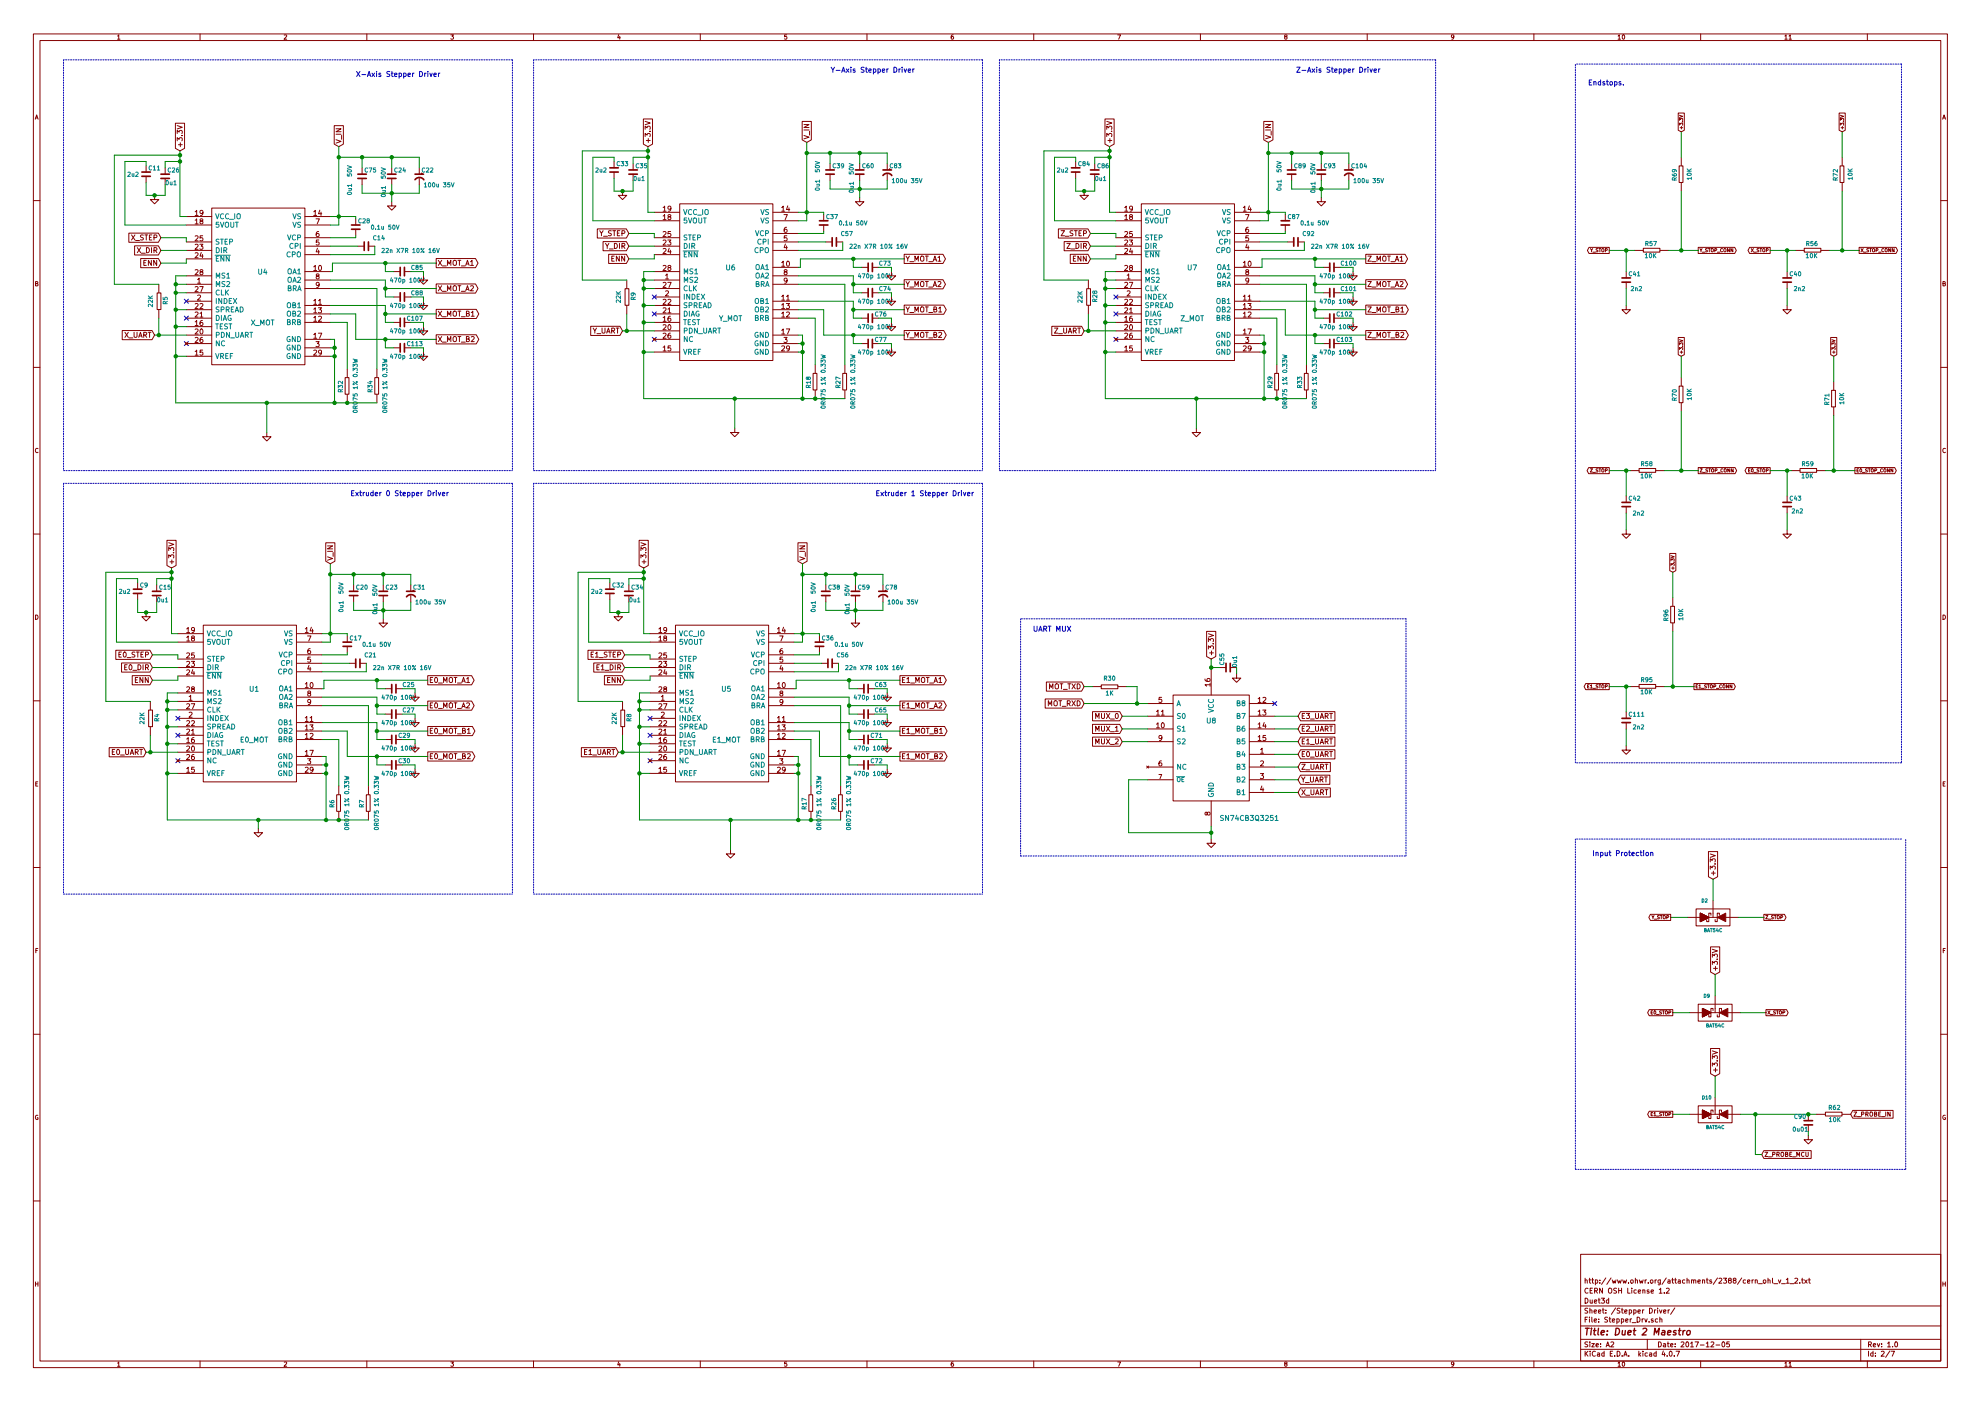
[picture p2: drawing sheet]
<svg xmlns="http://www.w3.org/2000/svg" width="594mm" height="420mm" viewBox="0 0 594 420" stroke-linecap="round" stroke-linejoin="round" font-family="sans-serif">
<g fill="none" stroke="#840000" stroke-width=".3">
<path d="M10 10.2h574v400h-574zM12 12.2h570v396h-570zM35.3 10.8l.3-.3v1.3M35.3 11.8h.7M60 10.2v2M85.2 10.6l.5-.1 .3 .3-.8 1h.8M110 10.2v2M135.2 10.5h.8l-.4 .4 .4 .3-.1 .4h-.7M160 10.2v2M185.5 10.4l-.3 .9h.8M185.9 10.9v.9M210 10.2v2"/>
<path d="M235.9 10.5h-.6v.6l.6-.1 .1 .5-.3 .3-.4-.2M260 10.2v2M285.9 10.5l-.6 .3-.1 .7 .3 .3 .4-.2v-.6l-.4-.1-.3 .3M310 10.2v2M335.2 10.5h.8l-.5 1.3M360 10.2v2M385.5 11l-.3-.2 .3-.3h.4v.4a.5 .5 0 0 0-.5 .2 .5 .5 0 0 0 0 .6l.3 .1 .3-.3-.3-.5M410 10.2v2M436 11l-.3 .2h-.3l-.1-.6 .4-.1 .3 .2-.2 .9-.4 .2M460 10.2v2M485.2 10.8l.4-.3v1.3M485.2 11.8h.8"/>
<path d="M486.6 10.6l.2-.1a.62 .62 0 0 1 .4 .6 .62 .62 0 0 1-.5 .6l-.2-.5zM510 10.2v2M535.3 10.8l.3-.3v1.3M535.3 11.8h.7M536.5 10.8l.4-.3v1.3M536.5 11.8h.7M560 10.2v2M10.6 35.8l.4-1.3 .4 1.3M10.7 35.4h.6M52.6 36.9h2.7v7.6l-1.3 .8-1.4-.8zM53.1 37.7l1.6 .5-1.6 .5M100.2 37.7h2.8v5.5l-1.4 .8-1.4-.8z"/>
<path d="M100.8 38.6h1.5l-1.5 .9h1.5M192.9 35.7h2.8v7.5l-1.4 .8-1.4-.8zM193.5 38.8v-1l.6 .5 .2-.5 .5 .1 .2 .2-.2 .7M193.5 36.4l1.5 .5-1.5 .5M194.8 39.4h.2M240.6 36.4h2.7v5.6l-1.4 .7-1.3-.7zM241.1 37.4h1.5l-1.5 .8h1.5M241.1 39h1.5M242.8 39.3v1.2M331.4 35.7h2.7v7.5l-1.4 .8-1.3-.8zM331.9 38.8v-1l.6 .5 .3-.5 .5 .1 .1 .2-.1 .7M331.9 36.4l1.5 .5-1.5 .5"/>
<path d="M333.3 39.4h.1M379 36.4h2.7v5.6l-1.3 .7-1.4-.7zM379.5 37.4h1.6l-1.6 .8h1.6M379.5 39h1.6M381.2 39.3v1.2M503.3 33.9h1.8v5.2l-.9 .4-.9-.4zM503.6 37.5v-.6l.4 .4 .2-.4 .3 .1v.5M503.6 36.1v-.6l.4 .3 .2-.3 .3 .1v.5M503.6 34.6l1 .3-1 .3M503.9 38.3h.7M504.2 37.9v.8M504.5 36.5h.1"/>
<path d="M551.5 33.9h1.9v5.2l-1 .4-.9-.4zM551.9 37.5v-.6l.4 .4 .1-.4 .4 .1v.5M551.9 36.1v-.6l.4 .3 .1-.3 .4 .1v.5M551.9 34.6l1 .3-1 .3M552.1 38.3h.8M552.5 37.9v.8M552.8 36.5h.1M582.6 35.8l.4-1.3 .4 1.3M582.7 35.4h.6M43.8 49.7v1.9M43.8 52.9v1.9M46.4 58.6v1.3h1.2l-1.2 1.2-1.3-1.2h1.3"/>
<path d="M49.5 50.3v1.9M49.5 53.5v1.9M53.1 42.2v-.9l.6 .5 .3-.5 .5 .1 .2 .2-.2 .6M53.1 40v-.9l.6 .5 .3-.5 .5 .1 .2 .2-.2 .6M53.5 43.4h1.2M54.1 42.8v1.2M54.5 40.7h.2M100.8 41.9l1.5 .5-1.5 .5M100.8 40.3h1.5M102.4 40.6v1.2M108.6 50.3v1.9M108.6 53.5v1.9"/>
<path d="M117.5 50.3v1.9M117.5 53.5v1.9M125.7 50.3v1.9M125.7 53.5v1.9M126.3 52h.4M126.5 51.9v.3M184.1 48.4v1.9M184.1 51.6v1.9M186.7 57.3v1.3h1.3l-1.3 1.3-1.3-1.3h1.3M189.9 49.1v1.9M189.9 52.2v1.9M193.5 41v-1l.6 .5 .2-.5 .5 .1 .2 .2-.2 .7"/>
<path d="M193.8 42.1h1.2M194.4 41.5v1.2M241.1 40.6l1.5 .5-1.5 .5M248.9 49.1v1.9M248.9 52.2v1.9M257.8 59.2v1.3h1.3l-1.3 1.3-1.3-1.3h1.3M257.8 49.1v1.9M257.8 52.2v1.9M266.1 49.1v1.9M266.1 52.2v1.9M266.6 50.8h.4M266.8 50.6v.4"/>
<path d="M322.6 48.4v1.9M322.6 51.6v1.9M325.1 57.3v1.3h1.3l-1.3 1.3-1.3-1.3h1.3M328.3 49.1v1.9M328.3 52.2v1.9M331.9 41v-1l.6 .5 .3-.5 .5 .1 .1 .2-.1 .7M332.3 42.1h1.1M332.8 41.5v1.2M379.5 40.6l1.6 .5-1.6 .5M387.3 49.1v1.9M387.3 52.2v1.9M396.2 59.2v1.3h1.3l-1.3 1.3-1.2-1.3h1.2"/>
<path d="M396.2 49.1v1.9M396.2 52.2v1.9M404.5 49.1v1.9M404.5 52.2v1.9M405.1 50.8h.4M405.3 50.6v.4M503.6 49.8h1.1v4.9h-1.1zM504.2 47.2v2.5M504.2 54.8v2.5M551.8 49.8h1.2v4.9h-1.2zM552.4 47.2v2.5M552.4 54.8v2.5"/>
<path d="M10 60.2h2M38.6 69.9h8.9l.8 1.4-.8 1.4h-8.9zM39.4 70.5l1.1 1.5M40.4 73.7h7.1l.8 1.4-.8 1.4h-7.1zM40.5 70.5l-1.1 1.5M40.7 72.1h1.1M41.2 74.3l1 1.5M42.2 77.5h5.3l.8 1.4-.8 1.4h-5.3zM42.2 74.3l-1 1.5M42.4 75.9h1.2M43 70.5l-.8 .1a.63 .63 0 0 0 .7 .8l-.1 .5h-.7M43.1 78.8h.5"/>
<path d="M43.4 70.5h.9M43.9 78.1h-.8v1.5h.8M43.9 70.5v1.5M43.9 74.3a.77 .77 0 0 1 .9 .7 .77 .77 0 0 1-.9 .8zM44.8 71.2h.5M45.4 78.1v1.5l-.9-1.5v1.5M45.4 74.3v1.5M45.5 70.5h-.7v1.5h.7M46.2 75.1l.7-.1 .1-.6-.8-.1v1.5M46.2 71.3l.7-.1 .1-.6-.8-.1v1.5M46.6 75.1l.5 .7M47 78.1v1.5l-.9-1.5v1.5"/>
<path d="M55.9 75.1h7.6M55.9 67.5h7.6M55.9 64.9h7.6M55.9 77.6h7.6M55.9 72.6h7.6M58.5 73.4l.6-.2 .3 .5-.9 1.1h.9M58.5 75.9l.6-.1 .3 .4-.9 1.1h.9M58.5 70.9l.6-.2 .3 .4-.9 1.1h.9M58.5 66.1l.5-.5v1.5M58.5 63.5l.5-.4v1.5M58.5 64.6h.9M58.5 67.1h.9"/>
<path d="M59.9 73.2h1l-.5 .6 .5 .3-.1 .5-.2 .2-.7-.2M60.3 66.3l-.3-.3v-.2l.7-.1 .1 .4-.8 .5 .3 .5 .6-.2-.3-.6M60.4 75.7l-.4 1.1h.9M60.7 76.3v1M60.8 70.7h-.8v.7h.7l.2 .5-.3 .3-.6-.1M60.9 63.7l-.3 .3-.6-.3v-.5l.6-.1a.96 .96 0 0 1-.2 1.5h-.3M63.5 75.1h.1M63.5 62.4h27.9v47h-27.9zM91.4 73.8h7.7M91.4 76.4h7.7M91.4 71.3h7.7M91.4 67.5h7.7"/>
<path d="M91.4 64.9h7.7M94.1 63.5l.4-.4v1.5M94.1 64.6h.9M94.8 65.6h1l-.7 1.5M95.2 74.4l-.4 1.1h1M95.6 69.4l-.7 .4-.1 .9 .3 .3 .5-.2v-.7l-.5-.1-.3 .3M95.6 75v1M95.6 72h-.7l-.1 .7 .8-.1 .1 .6-.3 .3-.6-.2M95.7 79.7l.2-.1a.74 .74 0 0 1 .6 .8 .74 .74 0 0 1-.7 .6l-.3-.5zM95.9 63l-.4 1.1h1M96.3 63.6v1M106.7 65.6v1.9"/>
<path d="M106.7 68.7v2M107.3 73.8h1.9M110.5 73.8h1.9M117.5 60.5v1.3h1.2l-1.2 1.2-1.3-1.2h1.3M130.8 77.5h11.8l.8 1.4-.8 1.4h-11.8zM131.4 78.1l1.1 1.5M132.5 78.1l-1.1 1.5M132.7 79.7h1.1M134.2 79.6v-1.5l.5 1.1 .5-1.1v1.5M136.1 78.1h.4l.3 .2v1.1l-.3 .2-.6-.2v-.8zM137.3 78.1h.9M137.8 78.1v1.5"/>
<path d="M138.4 79.7h1.1M139.7 79.6l.5-1.5 .5 1.5M139.8 79.2h.7M141.1 78.5l.5-.4v1.5M141.1 79.6h.9M179.1 68.6h8.7l.8 1.4-.8 1.4h-8.7zM179.9 69.2l.5 .8 .5-.8M180.4 70v.7M180.8 72.5h7l.8 1.3-.8 1.4h-7zM181 70.9h1.2M181.6 73l.5 .8 .5-.8M182.1 73.8v.7"/>
<path d="M182.5 76.3h5.3l.8 1.3-.8 1.4h-5.3zM182.7 74.7h1.2M183.3 69.3h-.8a.63 .63 0 0 0 .8 .8l-.1 .5h-.8M183.5 77.5h.5M183.8 69.2h.8M184.2 76.8h-.7v1.5h.7M184.2 69.2v1.5M184.3 73a.77 .77 0 0 1 .8 .8 .77 .77 0 0 1-.8 .7zM185.1 69.9h.5M185.7 76.8v1.5l-.9-1.5v1.5M185.8 73v1.5M185.9 69.2h-.8v1.5h.8"/>
<path d="M186.5 73.8l.7-.1 .1-.6-.8-.1v1.5M186.5 70l.7-.1 .1-.6-.8-.1v1.5M186.9 73.8l.5 .7M187.3 76.8v1.5l-.9-1.5v1.5M196.2 73.8h7.6M196.2 76.4h7.6M196.2 71.3h7.6M196.2 66.2h7.6M196.2 63.7h7.6M198.9 72.1l.5-.1 .3 .4-.9 1.1h.9M198.9 74.7l.5-.2 .3 .4-.9 1.1h.9M198.9 69.6l.5-.2 .3 .5-.9 1.1h.9"/>
<path d="M198.9 64.8l.4-.4v1.5M198.9 79.7l.5-.1 .3 .4-.9 1.1h.9M198.9 62.2l.4-.4v1.5M198.9 63.3h.8M198.9 65.9h.8M200.3 72h.9l-.5 .6 .5 .2-.1 .5-.2 .2-.6-.2M200.6 65l-.3-.3 .1-.2 .6-.1 .1 .5-.8 .4 .3 .6 .6-.3-.3-.6M200.7 74.4l-.4 1.1h1M201 75v1M201.1 69.4h-.7l-.1 .8 .7-.1 .2 .6-.3 .3-.6-.2M201.2 62.5l-.3 .3-.6-.3 .1-.5 .5-.2a.96 .96 0 0 1-.1 1.5h-.3M203.8 73.8h.1"/>
<path d="M203.8 61.1h28v47h-28zM231.8 75.1h7.6M231.8 72.6h7.6M231.8 70h7.6M231.8 66.2h7.6M231.8 63.7h7.6M234.4 78.8l.5-.5v1.5M234.4 62.2l.5-.4v1.5M234.4 79.8h.9M234.4 63.3h.9M235.1 64.4h1l-.6 1.5M235.5 73.2l-.3 1.1h.9"/>
<path d="M235.9 68.2l-.7 .3v.9l.3 .3 .5-.2-.1-.7-.4-.1-.3 .3M235.9 73.8v1M236 70.7h-.8v.7h.7l.1 .5-.3 .3-.5-.1M236 78.5l.2-.2a.74 .74 0 0 1 .6 .8 .74 .74 0 0 1-.7 .7l-.2-.5zM236.2 61.7l-.3 1.1h.9M236.6 62.3v1M247 64.3v1.9M247 67.5v1.9M247.6 72.6h2M250.8 72.6h1.9M271.1 76.3h11.7l.7 1.3-.7 1.4h-11.7zM271.7 76.8l.5 .8 .5-.8"/>
<path d="M272.2 77.6v.7M272.8 78.5h1.2M274.4 78.3v-1.5l.5 1.1 .5-1.1v1.5M276.1 77l.3-.2 .6 .2-.1 1.2-.8-.1zM277.5 76.8h.9M278 76.8v1.5M278.5 78.5h1.2M279.9 78.3l.5-1.5 .5 1.5M280 77.9h.7M281.3 77.2l.4-.4v1.5M281.3 78.3h.9M317.4 68.6h8.9l.7 1.4-.7 1.4h-8.9z"/>
<path d="M318.2 69.2h1l-1 1.5h1M319.1 72.5h7.2l.7 1.3-.7 1.4h-7.2zM319.4 70.9h1.2M319.9 73h1.1l-1.1 1.5h1.1M321 76.3h5.3l.7 1.3-.7 1.4h-5.3zM321.2 74.7h1.1M321.8 69.3h-.8a.63 .63 0 0 0 .7 .8l-.1 .5h-.7M321.9 77.5h.5M322.2 69.2h.9M322.6 76.8h-.7v1.5h.7M322.6 69.2v1.5M322.7 73a.77 .77 0 0 1 .9 .8 .77 .77 0 0 1-.9 .7z"/>
<path d="M323.6 69.9h.5M324.2 76.8v1.5l-.9-1.5v1.5M324.2 73v1.5M324.3 69.2h-.7v1.5h.7M324.9 73.8l.8-.1 .1-.6-.9-.1v1.5M324.9 70l.8-.1 .1-.6-.9-.1v1.5M325.3 73.8l.5 .7M325.8 76.8v1.5l-.9-1.5v1.5M334.6 73.8h7.7M334.6 76.4h7.7M334.6 71.3h7.7M334.6 66.2h7.7"/>
<path d="M334.6 63.7h7.7M337.3 72.1l.6-.1 .3 .4-1 1.1h1M337.3 74.7l.6-.2 .3 .4-1 1.1h1M337.3 69.6l.6-.2 .3 .5-1 1.1h1M337.3 64.8l.4-.4v1.5M337.3 79.7l.6-.1 .3 .4-1 1.1h1M337.3 62.2l.4-.4v1.5M337.3 63.3h.9M337.3 65.9h.9M338.7 72h.9l-.5 .6 .5 .2-.1 .5-.2 .2-.6-.2M339 65l-.3-.3 .1-.2 .7-.1v.5l-.8 .4 .3 .6 .6-.3-.3-.6M339.1 74.4l-.4 1.1h1"/>
<path d="M339.5 75v1M339.5 69.4h-.7l-.1 .8 .8-.1 .1 .6-.3 .3-.6-.2M339.6 62.5l-.3 .3-.6-.3 .1-.5 .5-.2a.96 .96 0 0 1-.1 1.5h-.3M342.3 73.8h.1M342.3 61.1h27.9v47h-27.9zM370.2 75.1h7.6M370.2 72.6h7.6M370.2 70h7.6M370.2 66.2h7.6M370.2 63.7h7.6M372.8 78.8l.5-.5v1.5M372.8 62.2l.5-.4v1.5"/>
<path d="M372.8 79.8h.9M372.8 63.3h.9M373.5 64.4h1l-.6 1.5M374 73.2l-.4 1.1h.9M374.3 68.2l-.6 .3-.1 .9 .3 .3 .5-.2-.1-.7-.4-.1-.3 .3M374.3 73.8v1M374.4 70.7h-.7l-.1 .7h.7l.2 .5-.3 .3-.6-.1M374.4 78.5l.3-.2a.74 .74 0 0 1 .5 .8 .74 .74 0 0 1-.7 .7l-.2-.5zM374.7 61.7l-.4 1.1h1M375 62.3v1M385.4 64.3v1.9M385.4 67.5v1.9"/>
<path d="M386.1 72.6h1.9M389.3 72.6h1.9M409.6 76.3h11.8l.7 1.3-.7 1.4h-11.8zM410.2 76.8h1l-1 1.5h1M411.4 78.5h1.2M413 78.3v-1.5l.5 1.1 .5-1.1v1.5M414.7 77l.3-.2 .6 .2-.2 1.2-.7-.1zM416.1 76.8h.9M416.5 76.8v1.5M417.1 78.5h1.2M418.4 78.3l.5-1.5 .6 1.5M418.6 77.9h.7"/>
<path d="M419.9 77.2l.4-.4v1.5M419.9 78.3h.9M476.5 74.2h6.1v1.8h-6.1l-.5-.9zM477 74.5l.3 .6 .3-.6M477.3 75.1v.4M477.7 75.6h.8M479.2 74.6l-.6 .1 .6 .7-.6 .1M479.5 74.5h.6M479.8 74.5v1M480.4 74.7l.2-.2 .4 .2-.1 .8-.5-.1zM481.4 75.1l.5-.1 .1-.4-.6-.1v1M490.2 75.1h2.6"/>
<path d="M492.8 74.5h5v1.1h-5zM497.8 75.1h2.6M509.3 74.2h10.9l.5 .9-.5 .9h-10.9zM509.8 74.5l.3 .6 .3-.6M510.1 75.1v.4M510.5 75.6h.8M512 74.6l-.5 .1 .5 .7-.5 .1M512.3 74.5h.6M512.6 74.5v1M513.2 74.7l.2-.2 .4 .2-.1 .8-.5-.1zM514.2 75.1l.5-.1 .1-.4-.6-.1v1M515 75.6h.8"/>
<path d="M516.6 74.6a.44 .44 0 0 0-.7 .4 .44 .44 0 0 0 .7 .4M517 74.7l.2-.2 .4 .2-.1 .8-.5-.1zM518.6 74.5v1l-.6-1v1M519.7 74.5v1l-.6-1v1M524.7 74.2h6.2v1.8h-6.2l-.5-.9zM525.2 74.5l.6 1M525.8 74.5l-.6 1M526 75.6h.7M527.5 74.6l-.6 .1 .6 .7-.6 .1M527.8 74.5h.5M528 74.5v1M528.7 74.7l.2-.2 .3 .2-.1 .8-.4-.1z"/>
<path d="M529.7 75.1l.5-.1v-.4l-.5-.1v1M538.5 75.1h2.5M541.1 74.5h4.9v1.1h-4.9zM546.1 75.1h2.5M557.5 74.2h11.1l.5 .9-.5 .9h-11.1zM558.1 74.5l.6 1M558.7 74.5l-.6 1M558.9 75.6h.7M560.4 74.6l-.6 .1 .6 .7-.6 .1M560.7 74.5h.5M561 74.5v1M561.6 74.7l.2-.2 .4 .2-.1 .8-.5-.1z"/>
<path d="M562.6 75.1l.5-.1v-.4l-.5-.1v1M563.4 75.6h.7M564.9 74.6a.44 .44 0 0 0-.6 .4 .44 .44 0 0 0 .6 .4M565.5 74.6l.4 .1v.7l-.2 .1-.3-.1zM567 74.5v1l-.6-1v1M568 74.5v1l-.6-1v1M582 60.2h2M10.7 85.1l.5-.1 .1-.5-.6-.1v1.3h.5l.2-.4-.3-.2M36.7 99.1h8.9l.8 1.4-.8 1.4h-8.9zM37.5 99.7l1 1.5M38.5 99.7l-1 1.5M40.2 99.7v1.2l.3 .3 .6-.3v-1.2"/>
<path d="M44.4 99.7h.9M44.9 99.7v1.5M47.1 87.9h1.2v4.9h-1.2zM47.6 85.3v2.5M47.6 92.9v2.5M55.9 85.3h7.6M55.9 90.3h7.6M55.9 95.4h7.6M55.9 92.9h7.6M55.9 98h7.6M55.9 87.8h7.6M55.9 82.7h7.6"/>
<path d="M58.5 98.8l.6-.2 .3 .5-.9 1.1h.9M58.5 93.7l.6-.1 .3 .4-.9 1.1h.9M58.5 91.2l.6-.2 .3 .5-.9 1h.9M58.5 96.5l.5-.4v1.5M58.5 86.1l.6-.2 .3 .5-.9 1.1h.9M58.5 81l.6-.1 .3 .4-.9 1.1h.9M58.5 97.6h.9M59.3 83.8l.4-.4v1.5M59.3 88.6l.5-.1 .3 .4-.9 1.1h.9M59.3 84.9h.8M59.9 85.9h1l-.6 1.6M60 94l.4-.4v1.5"/>
<path d="M60 91.2l.6-.2 .3 .5-1 1h1M60 95.1h.9M60.2 98.7l.2-.1a.74 .74 0 0 1 .5 .8 .74 .74 0 0 1-.7 .7l-.2-.5zM60.3 81.5l-.3-.3v-.2l.7-.1 .1 .5-.8 .4 .3 .6 .6-.3-.3-.6M60.7 96.1l-.7 .4v.8l.3 .3 .5-.1-.1-.7-.4-.1-.3 .3M91.4 81.4h7.7M91.4 96.7h7.7M91.4 84h7.7M91.4 86.5h7.7M91.4 91.6h7.7M91.4 94.1h7.7M94.1 80l.4-.4v1.5"/>
<path d="M94.1 90.2l.4-.4v1.5M94.1 95.3l.4-.5v1.6M94.1 92.7l.4-.4v1.5M94.1 81.1h.9M94.1 91.3h.9M94.1 96.4h.9M94.1 93.8h.9M95.1 82.8l-.3-.3 .1-.2 .7-.1v.4l-.8 .5 .3 .6 .6-.3-.3-.6M95.5 92.3h.9l-.5 .6 .5 .3-.1 .5-.2 .1-.6-.1M95.5 99.9h1l-.7 1.5M95.5 90.2l.5-.4v1.5M95.5 95l.6-.2 .3 .5-.9 1.1h.9"/>
<path d="M95.5 91.3h.9M95.7 85.3l-.3 .3-.6-.3 .1-.5 .5-.1a.96 .96 0 0 1-.1 1.5h-.3M118.1 81.4h1.9M118.1 89.1h1.9M118.1 96.7h1.9M121.3 81.4h1.9M121.3 89.1h1.9M121.3 96.7h1.9M127 82.7v1.3h1.3l-1.3 1.3-1.3-1.3h1.3M127 90.3v1.3h1.3l-1.3 1.3-1.3-1.3h1.3M127 98v1.2h1.3l-1.3 1.3-1.3-1.3h1.3M130.8 92.8h12l.8 1.3-.8 1.4h-12z"/>
<path d="M130.8 85.2h11.8l.8 1.3-.8 1.4h-11.8zM131.4 93.3l1.1 1.5M131.4 85.7l1.1 1.5M132.5 93.3l-1.1 1.5M132.5 85.7l-1.1 1.5M132.7 95h1.1M132.7 87.4h1.1M134.2 94.8v-1.5l.5 1.1 .5-1.1v1.5M134.2 87.2v-1.5l.5 1.1 .5-1.1v1.5M135.9 85.9l.3-.2 .6 .2-.1 1.2-.8-.1zM136.1 93.4l.4-.1 .3 .2v1.1l-.3 .2-.6-.2v-.8zM137.3 93.3h.9"/>
<path d="M137.3 85.7h.9M137.8 85.7v1.5M137.8 93.3v1.5M138.4 95h1.1M138.4 87.4h1.1M139.7 87.2l.5-1.5 .5 1.5M139.8 86.8h.7M139.9 94h.6l.1-.5-.7-.2v1.5h.6l.3-.5-.4-.3M141.1 85.8l.6-.1 .3 .4-1 1.1h1M141.3 93.7l.5-.4v1.5M141.3 94.8h.9M177.1 97.9h8.8l.8 1.3-.8 1.4h-8.8z"/>
<path d="M177.9 98.4l.5 .8 .5-.8M178.4 99.2v.7M180.5 98.4v1.2l.3 .3 .6-.3v-1.2M181.9 99.9l.5-1.5 .6 1.5M182.1 99.5h.7M183.4 99.2l.8-.1 .1-.6-.9-.1v1.5M183.8 99.2l.5 .7M184.8 98.4h.8M185.2 98.4v1.5M187.5 86.6h1.1v5h-1.1zM188 84v2.5M188 91.6v2.5"/>
<path d="M196.2 81.4h7.6M196.2 89.1h7.6M196.2 96.7h7.6M196.2 84h7.6M196.2 86.5h7.6M196.2 91.6h7.6M196.2 94.1h7.6M196.2 99.2h7.6M198.9 97.5l.5-.1 .3 .4-.9 1.1h.9M198.9 92.4l.5-.1 .3 .4-.9 1.1h.9M198.9 89.9l.5-.1 .3 .4-.9 1.1h.9M198.9 95.3l.4-.5v1.6"/>
<path d="M198.9 84.8l.5-.1 .3 .4-.9 1.1h.9M198.9 96.4h.8M199.6 82.6l.5-.5v1.6M199.6 87.4l.6-.2 .3 .4-1 1.1h1M199.6 83.7h.9M200.3 84.7h1l-.7 1.5M200.3 92.7l.5-.4v1.5M200.3 89.9l.6-.1 .3 .4-.9 1.1h.9M200.3 93.8h.9M200.5 97.5l.2-.1a.74 .74 0 0 1 .5 .8 .74 .74 0 0 1-.7 .6l-.2-.5zM200.6 80.3l-.3-.3 .1-.3h.6l.1 .4-.8 .4 .3 .6 .6-.3-.3-.5M201 94.8l-.6 .4-.1 .9 .3 .3 .5-.2-.1-.7-.4-.1-.3 .3"/>
<path d="M201 99.9l-.6 .4-.1 .9 .3 .2 .5-.1-.1-.7-.4-.1-.3 .3M231.8 85.3h7.6M231.8 90.3h7.6M231.8 95.4h7.6M231.8 92.9h7.6M231.8 82.7h7.6M231.8 80.2h7.6M234.4 88.9l.5-.4v1.5M234.4 94l.5-.4v1.5M234.4 91.5l.5-.5v1.5M234.4 99.1l.5-.5v1.6M234.4 95.1h.9"/>
<path d="M234.4 90h.9M234.4 92.5h.9M235.5 81.5l-.3-.3v-.2l.7-.1 .1 .5-.8 .4 .3 .6 .5-.3-.3-.6M235.8 91h1l-.6 .6 .6 .3-.1 .5-.3 .1-.6-.1M235.8 98.6h1l-.6 1.6M235.9 88.9l.4-.4v1.5M235.9 93.7l.5-.1 .4 .4-1 1.1h1M235.9 90h.9M236 84.1l-.3 .2-.5-.2v-.5l.5-.2a.96 .96 0 0 1-.1 1.5h-.3M258.4 95.4h1.9M258.4 87.8h1.9M258.4 80.2h1.9"/>
<path d="M261.6 95.4h1.9M261.6 87.8h1.9M261.6 80.2h1.9M267.3 81.4v1.3h1.3l-1.3 1.3-1.2-1.3h1.2M267.3 89.1v1.2h1.3l-1.3 1.3-1.2-1.3h1.2M267.3 96.7v1.3h1.3l-1.3 1.2-1.2-1.2h1.2M271.1 99.1h11.9l.8 1.4-.8 1.4h-11.9zM271.1 91.5h11.9l.8 1.4-.8 1.4h-11.9zM271.1 83.9h11.7l.7 1.4-.7 1.3h-11.7zM271.7 99.7l.5 .8 .5-.8M271.7 92l.5 .9 .5-.9M271.7 84.4l.5 .8 .5-.8"/>
<path d="M272.2 85.2v.7M272.2 92.9v.7M272.8 93.7h1.2M272.8 86.1h1.2M274.4 93.6v-1.6l.5 1.1 .5-1.1v1.6M274.4 85.9v-1.5l.5 1.1 .5-1.1v1.5M276.1 99.9l.3-.2 .6 .2-.1 1.2-.8-.1zM276.1 92.3l.3-.3 .6 .3-.1 1.2-.8-.1zM276.1 84.6l.3-.2 .6 .2-.1 1.3-.8-.2zM277.5 99.7h.9M277.5 92h.9M277.5 84.4h.9"/>
<path d="M278 84.4v1.5M278 92v1.6M278 99.7v1.5M278.5 93.7h1.2M278.5 86.1h1.2M279.9 85.9l.5-1.5 .5 1.5M280 85.5h.7M280.1 92.8l.6-.1 .1-.5-.7-.2v1.6h.5l.3-.5-.3-.3M281.3 84.6l.6-.2 .3 .5-1 1h1M281.5 99.8l.6-.1 .3 .4-.9 1.1h.9M281.5 92.5l.5-.5v1.6M281.5 93.6h.9"/>
<path d="M315.4 97.9h9l.7 1.3-.7 1.4h-9zM316.2 98.4h1l-1 1.5h1M319 98.4v1.2l.3 .3 .6-.3v-1.2M320.4 99.9l.5-1.5 .5 1.5M320.5 99.5h.7M321.9 99.2l.7-.1 .1-.6-.8-.1v1.5M322.2 99.2l.6 .7M323.2 98.4h.9M323.6 98.4v1.5M325.9 86.6h1.1v5h-1.1zM326.4 84v2.5M326.4 91.6v2.5"/>
<path d="M334.6 81.4h7.7M334.6 89.1h7.7M334.6 96.7h7.7M334.6 84h7.7M334.6 86.5h7.7M334.6 91.6h7.7M334.6 94.1h7.7M334.6 99.2h7.7M337.3 97.5l.6-.1 .3 .4-1 1.1h1M337.3 92.4l.6-.1 .3 .4-1 1.1h1M337.3 89.9l.6-.1 .3 .4-1 1.1h1M337.3 95.3l.4-.5v1.6"/>
<path d="M337.3 84.8l.6-.1 .3 .4-1 1.1h1M337.3 96.4h.9M338 82.6l.5-.5v1.6M338 87.4l.6-.2 .3 .4-.9 1.1h.9M338 83.7h.9M338.7 84.7h1l-.7 1.5M338.7 92.7l.5-.4v1.5M338.7 89.9l.6-.1 .3 .4-.9 1.1h.9M338.7 93.8h.9M338.9 97.5l.2-.1a.74 .74 0 0 1 .6 .8 .74 .74 0 0 1-.7 .6l-.3-.5zM339 80.3l-.3-.3 .1-.3h.7v.4l-.8 .4 .3 .6 .6-.3-.3-.5M339.5 94.8l-.7 .4-.1 .9 .3 .3 .5-.2v-.7l-.5-.1-.3 .3"/>
<path d="M339.5 99.9l-.7 .4-.1 .9 .3 .2 .5-.1v-.7l-.5-.1-.3 .3M370.2 85.3h7.6M370.2 90.3h7.6M370.2 95.4h7.6M370.2 92.9h7.6M370.2 82.7h7.6M370.2 80.2h7.6M372.8 88.9l.5-.4v1.5M372.8 94l.5-.4v1.5M372.8 91.5l.5-.5v1.5M372.8 99.1l.5-.5v1.6M372.8 95.1h.9"/>
<path d="M372.8 90h.9M372.8 92.5h.9M373.9 81.5l-.3-.3 .1-.2 .6-.1 .1 .5-.8 .4 .3 .6 .6-.3-.3-.6M374.2 91h1l-.5 .6 .5 .3-.1 .5-.2 .1-.7-.1M374.2 98.6h1.1l-.7 1.6M374.3 88.9l.5-.4v1.5M374.3 93.7l.6-.1 .3 .4-1 1.1h1M374.3 90h.9M374.5 84.1l-.3 .2-.6-.2 .1-.5 .5-.2a.96 .96 0 0 1-.2 1.5h-.3M396.9 95.4h1.9M396.9 87.8h1.9M396.9 80.2h1.9"/>
<path d="M400 95.4h2M400 87.8h2M400 80.2h2M405.8 81.4v1.3h1.2l-1.2 1.3-1.3-1.3h1.3M405.8 89.1v1.2h1.2l-1.2 1.3-1.3-1.3h1.3M405.8 96.7v1.3h1.2l-1.2 1.2-1.3-1.2h1.3M409.6 99.1h12l.8 1.4-.8 1.4h-12zM409.6 91.5h12l.8 1.4-.8 1.4h-12zM409.6 83.9h11.8l.7 1.4-.7 1.3h-11.8zM410.2 99.7h1l-1 1.5h1M410.2 92h1l-1 1.6h1M410.2 84.4h1l-1 1.5h1"/>
<path d="M411.4 93.7h1.2M411.4 86.1h1.2M413 93.6v-1.6l.5 1.1 .5-1.1v1.6M413 85.9v-1.5l.5 1.1 .5-1.1v1.5M414.7 99.9l.3-.2 .6 .2-.2 1.2-.7-.1zM414.7 92.3l.3-.3 .6 .3-.2 1.2-.7-.1zM414.7 84.6l.3-.2 .6 .2-.2 1.3-.7-.2zM416.1 99.7h.9M416.1 92h.9M416.1 84.4h.9M416.5 84.4v1.5M416.5 92v1.6"/>
<path d="M416.5 99.7v1.5M417.1 93.7h1.2M417.1 86.1h1.2M418.4 85.9l.5-1.5 .6 1.5M418.6 85.5h.7M418.6 92.8l.7-.1 .1-.5-.8-.2v1.6h.6l.3-.5-.3-.3M419.9 84.6l.5-.2 .4 .5-1 1h1M420.1 99.8l.6-.1 .3 .4-1 1.1h1M420.1 92.5l.4-.5v1.6M420.1 93.6h.9M487.7 91.6v1.3h1.2l-1.2 1.2-1.3-1.2h1.3M487.7 81.4v2"/>
<path d="M487.7 84.6v1.9M535.9 91.6v1.3h1.3l-1.3 1.2-1.2-1.2h1.2M535.9 81.4v2M535.9 84.6v1.9M582.7 85.1l.5-.1 .1-.5-.6-.1v1.3h.5l.2-.4-.3-.2M10 110.2h2M38.7 101.3h1.2M41.6 101.2l.5-1.5 .5 1.5M41.7 100.8h.8M43.1 100.5l.7-.1 .1-.6-.8-.1v1.5M43.5 100.5l.5 .7M55.6 102.7l.6 .6"/>
<path d="M55.9 100.5h7.6M55.9 106.8h7.6M55.9 103h7.6M56.2 102.7l-.6 .6M58.5 105.4l.5-.4v1.5M58.5 101.3l.6-.1 .3 .4-.9 1.1h.9M58.5 106.5h.9M60.7 101.2l-.7 .3v.9l.3 .3 .5-.1-.1-.8h-.4l-.3 .2M60.8 105h-.8v.7h.7l.2 .5-.3 .3-.6-.1M91.4 104.3h7.7M91.4 106.8h7.7M91.4 101.8h7.7"/>
<path d="M94.1 100.3l.4-.4v1.5M94.1 105.1l.6-.1 .3 .4-1 1.1h1M94.1 101.4h.9M94.8 102.5h.9l-.5 .5 .5 .3-.1 .5-.2 .2-.6-.2M96.4 105.7l-.3 .2-.6-.2 .1-.6 .5-.1a.96 .96 0 0 1-.1 1.5h-.3M103.5 113.3h1.1v4.9h-1.1zM104.1 110.7v2.5M104.1 118.3v2.5M112.4 113.3h1.1v4.9h-1.1zM113 110.7v2.5M113 118.3v2.5M118.1 104.3h1.9"/>
<path d="M121.3 104.3h1.9M127 105.6v1.2h1.3l-1.3 1.3-1.3-1.3h1.3M130.8 100.4h12l.8 1.4-.8 1.3h-12zM131.4 100.9l1.1 1.6M132.5 100.9l-1.1 1.6M132.7 102.6h1.1M134.2 102.5v-1.6l.5 1.1 .5-1.1v1.6M136.1 101l.4-.1 .3 .3v1.1l-.3 .2-.6-.2v-.9zM137.3 100.9h.9M137.8 100.9v1.6M138.4 102.6h1.1M139.9 101.7l.6-.1 .1-.5-.7-.2v1.6h.6l.3-.6-.4-.2"/>
<path d="M141.3 101.1l.6-.2 .3 .5-.9 1.1h.9M179 100.1h1.2M195.9 101.5l.6 .6M196.2 101.8h7.6M196.2 105.6h7.6M196.5 101.5l-.6 .6M198.9 104.2l.4-.5v1.5M198.9 100.1l.5-.2 .3 .4-.9 1.1h.9M198.9 105.2h.8M201.1 103.7h-.7l-.1 .8 .7-.1 .2 .6-.3 .2-.6-.1M231.8 100.5h7.6M231.8 103h7.6"/>
<path d="M231.8 105.6h7.6M234.4 103.9l.6-.2 .3 .5-.9 1h.9M234.4 100.2h.9M235.1 101.2h.9l-.5 .6 .5 .2v.6l-.3 .1-.6-.1M236.8 104.4l-.4 .3-.5-.3v-.5l.5-.2a.96 .96 0 0 1-.1 1.5h-.3M243.8 112h1.2v5h-1.2zM244.5 109.4v2.5M244.5 117v2.5M252.7 112h1.2v5h-1.2zM253.4 109.4v2.5M253.4 117v2.5M258.4 103h1.9"/>
<path d="M261.6 103h1.9M267.3 104.3v1.3h1.3l-1.3 1.2-1.2-1.2h1.2M272.2 100.5v.7M272.8 101.3h1.2M274.4 101.2v-1.5l.5 1.1 .5-1.1v1.5M278.5 101.3h1.2M280.1 100.4l.6-.1 .1-.5-.7-.1v1.5h.5l.3-.5-.3-.3M317.4 100.1h1.2M334.3 101.5l.6 .6M334.6 101.8h7.7M334.6 105.6h7.7M334.9 101.5l-.6 .6"/>
<path d="M337.3 104.2l.4-.5v1.5M337.3 100.1l.6-.2 .3 .4-1 1.1h1M337.3 105.2h.9M339.5 103.7h-.7l-.1 .8 .8-.1 .1 .6-.3 .2-.6-.1M370.2 100.5h7.6M370.2 103h7.6M370.2 105.6h7.6M372.8 103.9l.6-.2 .3 .5-.9 1h.9M372.8 100.2h.9M373.5 101.2h1l-.5 .6 .5 .2-.1 .6-.2 .1-.7-.1M375.2 104.4l-.3 .3-.6-.3 .1-.5 .5-.2a.96 .96 0 0 1-.1 1.5h-.4M382.3 112h1.1v5h-1.1z"/>
<path d="M382.9 109.4v2.5M382.9 117v2.5M391.2 112h1.1v5h-1.1zM391.8 109.4v2.5M391.8 117v2.5M396.9 103h1.9M400 103h2M405.8 104.3v1.3h1.2l-1.2 1.2-1.3-1.2h1.3M411.4 101.3h1.2M413 101.2v-1.5l.5 1.1 .5-1.1v1.5M417.1 101.3h1.2M418.6 100.4l.7-.1 .1-.5-.8-.1v1.5h.6l.3-.5-.3-.3"/>
<path d="M503.3 101.2h1.8v5.2l-.9 .4-.9-.4zM503.6 115.8h1.1v5h-1.1zM503.6 104.8v-.6l.4 .4 .2-.4 .3 .1v.5M503.6 103.4v-.6l.4 .3 .2-.3 .3 .1v.5M503.6 101.9l1 .3-1 .3M503.9 105.6h.7M504.2 113.2v2.5M504.2 105.2v.8M504.5 103.8h.1M549 101.2h1.8v5.2l-.9 .4-.9-.4zM549.3 117.1h1.1v4.9h-1.1zM549.4 104.8v-.6l.3 .4 .2-.4 .3 .1v.5"/>
<path d="M549.4 103.4v-.6l.3 .3 .2-.3 .3 .1v.5M549.4 101.9l.9 .3-.9 .3M549.6 105.6h.7M549.9 114.5v2.5M550 105.2v.8M550.2 103.8h.1M582 110.2h2M11.4 134.6a.58 .58 0 0 0-.8 .5 .58 .58 0 0 0 .8 .5M80 129.7v1.3h1.3l-1.3 1.2-1.3-1.2h1.3M220.3 128.4v1.3h1.3l-1.3 1.3-1.2-1.3h1.2M358.8 128.4v1.3h1.2l-1.2 1.3-1.3-1.3h1.3M504.2 120.8v2.6"/>
<path d="M549.9 122.1v2.5M583.4 134.6a.58 .58 0 0 0-.8 .5 .58 .58 0 0 0 .8 .5M476.4 140.2h6.2v1.9h-6.2l-.5-1zM476.9 140.6h.7l-.7 1h.7M477.7 141.7h.8M479.2 140.6l-.6 .2 .6 .6-.6 .1M479.5 140.6h.6M479.8 140.6v1M480.4 140.7l.2-.1 .4 .1-.1 .8-.5-.1zM481.4 141.1h.5l.1-.4-.6-.1v1M487.7 158.9v1.3h1.2l-1.2 1.3-1.3-1.3h1.3M487.7 148.8v1.9"/>
<path d="M487.7 151.9v1.9M488.9 141.1h2.6M491.5 140.5h5v1.1h-5zM496.6 141.1h2.5M509.3 140.2h11l.5 .9-.5 1h-11zM509.8 140.6h.7l-.7 1h.7M510.6 141.7h.8M512.1 140.6l-.5 .2 .5 .6-.5 .1M512.4 140.6h.6M512.7 140.6v1M513.3 140.7l.2-.1 .4 .1-.1 .8-.5-.1zM514.3 141.1h.5l.1-.4-.6-.1v1"/>
<path d="M515.1 141.7h.8M516.7 140.7a.44 .44 0 0 0-.7 .4 .44 .44 0 0 0 .7 .4M517.1 140.7l.2-.1 .4 .1-.1 .8-.5-.1zM518.7 140.6v1l-.6-1v1M519.8 140.6v1l-.6-1v1M523.8 140.2h7.1v1.9h-7.1l-.5-1zM524.4 141.1h.3M524.8 140.6h-.4v1h.4M525.3 140.7l.1-.1a.45 .45 0 0 1 .4 .5 .45 .45 0 0 1-.5 .4zM526 141.7h.7M527.5 140.6l-.6 .2 .6 .6-.6 .1M527.8 140.6h.5"/>
<path d="M528 140.6v1M528.7 140.7l.2-.1 .3 .1-.1 .8-.4-.1zM529.7 141.1h.5v-.4l-.5-.1v1M535.9 158.9v1.3h1.3l-1.3 1.3-1.2-1.3h1.2M535.9 148.8v1.9M535.9 151.9v1.9M537.2 141.1h2.5M539.8 140.5h5v1.1h-5zM544.8 141.1h2.6M556.3 140.2h11.9l.5 .9-.5 1h-11.9zM556.9 141.1h.3M557.4 140.6h-.5v1h.5"/>
<path d="M557.8 140.7l.2-.1a.45 .45 0 0 1 .3 .5 .45 .45 0 0 1-.5 .4zM558.5 141.7h.8M560 140.6l-.6 .2 .6 .6-.6 .1M560.3 140.6h.6M560.6 140.6v1M561.2 140.7l.2-.1 .4 .1-.1 .8-.5-.1zM562.2 141.1h.5l.1-.4-.6-.1v1M563 141.7h.8M564.6 140.7a.44 .44 0 0 0-.7 .4 .44 .44 0 0 0 .7 .4M565 140.7l.2-.1 .4 .1-.1 .8-.5-.1zM566.6 140.6v1l-.6-1v1M567.6 140.6v1l-.5-1v1"/>
<path d="M10 160.2h2M41.3 174.8v1.9M41.3 178v1.9M47 175.4v1.9M47 178.6v1.9M50.1 162h2.7v7.6l-1.4 .7-1.3-.7zM50.6 167.3v-.9l.6 .5 .3-.5 .5 .1 .1 .2-.1 .6M50.6 165.1v-.9l.6 .5 .3-.5 .5 .1 .1 .2-.1 .6M50.6 162.8l1.5 .5-1.5 .5M51 168.5h1.1M51.5 167.9v1.2M52 165.8h.1"/>
<path d="M97.7 162.8h2.7v5.5l-1.3 .8-1.4-.8zM98.2 167l1.5 .5-1.5 .5M98.2 163.7h1.5l-1.5 .9h1.5M98.2 165.3h1.5M99.9 165.7v1.2M106 175.4v1.9M106 178.6v1.9M114.9 175.4v1.9M114.9 178.6v1.9M123.2 175.4v1.9M123.2 178.6v1.9M123.8 177.1h.4"/>
<path d="M124 177v.3M182.9 174.8v1.9M182.9 178v1.9M188.6 175.4v1.9M188.6 178.6v1.9M191.7 162h2.7v7.6l-1.4 .7-1.3-.7zM192.2 167.3v-.9l.6 .5 .3-.5 .5 .1 .1 .2-.1 .6M192.2 165.1v-.9l.6 .5 .3-.5 .5 .1 .1 .2-.1 .6M192.2 162.8l1.5 .5-1.5 .5M192.6 168.5h1.1M193.1 167.9v1.2M193.6 165.8h.1"/>
<path d="M239.3 162.8h2.7v5.5l-1.3 .8-1.4-.8zM239.8 167l1.6 .5-1.6 .5M239.8 163.7h1.6l-1.6 .9h1.6M239.8 165.3h1.6M241.5 165.7v1.2M247.6 175.4v1.9M247.6 178.6v1.9M256.5 175.4v1.9M256.5 178.6v1.9M264.8 175.4v1.9M264.8 178.6v1.9M265.4 177.1h.4"/>
<path d="M265.6 177v.3M500.7 166h1.9v5.1l-1 .5-.9-.5zM501.1 169.6v-.6l.4 .3 .1-.3 .4 .1v.5M501.1 168.2v-.6l.4 .3 .1-.3h.4v.6M501.1 166.6l1 .4-1 .3M501.3 170.4h.8M501.6 179.2v2.6M501.7 170v.8M502 168.6h.1M582 160.2h2M10.7 184.4a.65 .65 0 0 1 .7 .7 .65 .65 0 0 1-.7 .6zM34.7 195h10.3l.7 1.4-.7 1.4h-10.3z"/>
<path d="M35.7 196.3h.5M36.4 195.5h-.7v1.6h.7M36.4 198.8h8.6l.7 1.4-.7 1.4h-8.6zM37.1 195.7l.2-.2a.74 .74 0 0 1 .6 .8 .74 .74 0 0 1-.7 .7l-.2-.5zM38.1 199.4h-.7v1.5h.7M38.1 197.2h1.2M38.8 199.5l.3-.1a.74 .74 0 0 1 .5 .7 .74 .74 0 0 1-.7 .7l-.2-.5zM40.5 195.6l-.9 .1a.63 .63 0 0 0 .8 .8l-.1 .5h-.7M40.9 195.5h.9M41.3 195.5v1.6M41.4 199.4a.77 .77 0 0 1 .9 .7 .77 .77 0 0 1-.9 .8zM42.3 196.3h.5"/>
<path d="M42.9 199.4v1.5M43 195.5h-.7v1.6h.7M43.6 196.4l.8-.1v-.6l-.8-.2v1.6M43.8 183.7v1.3h1.3l-1.3 1.2-1.3-1.2h1.3M53.3 192.6h7.7M53.3 190h7.7M53.3 197.7h7.7M56 198.5l.6-.2 .3 .5-1 1.1h1M56 196l.6-.2 .3 .4-1 1.1h1M56 191.2l.4-.5v1.5M56 188.6l.4-.4v1.5M56 189.7h.9"/>
<path d="M56 192.2h.9M57.4 198.3h.9l-.5 .6 .5 .3-.1 .5-.2 .2-.6-.2M57.7 191.4l-.3-.3 .1-.2 .7-.1v.4l-.8 .5 .3 .5 .6-.2-.3-.6M58.2 195.8h-.7l-.1 .7h.8l.1 .5-.3 .3-.6-.1M58.3 188.8l-.3 .3-.6-.3 .1-.5 .5-.1a.96 .96 0 0 1-.1 1.5h-.3M61 187.5h27.9v47h-27.9zM88.9 198.9h7.6M88.9 196.4h7.6M88.9 192.6h7.6M88.9 190h7.6M91.5 188.6l.5-.4v1.5M91.5 189.7h.9"/>
<path d="M92.2 190.7h1l-.6 1.5M92.7 199.5l-.4 1.1h.9M93 194.5l-.6 .4-.1 .9 .3 .3 .5-.2-.1-.7-.4-.1-.3 .3M93.1 197.1h-.7l-.1 .7 .7-.1 .2 .6-.3 .3-.6-.2M93.4 188.1l-.4 1.1h1M93.7 188.7v1M104.1 190.7v1.9M104.1 193.8v1.9M104.8 198.9h1.9M107.9 198.9h2M114.9 185.6v1.3h1.3l-1.3 1.2-1.2-1.2h1.2M176.3 195h10.3l.7 1.4-.7 1.4h-10.3z"/>
<path d="M177.3 196.3h.5M178 195.5h-.7v1.6h.7M178.1 198.8h8.5l.7 1.4-.7 1.4h-8.5zM178.6 196l.4-.5v1.6M178.6 197.1h.9M179.7 199.4h-.7v1.5h.7M179.7 197.2h1.2M180.3 199.8l.4-.4v1.5M182.1 195.6l-.8 .1a.63 .63 0 0 0 .7 .8l-.1 .5h-.7M182.5 195.5h.9M182.9 195.5v1.6M183 199.4a.77 .77 0 0 1 .9 .7 .77 .77 0 0 1-.9 .8z"/>
<path d="M183.9 196.3h.5M184.5 199.4v1.5M184.6 195.5h-.7v1.6h.7M185.2 196.4l.8-.1 .1-.6-.9-.2v1.6M185.4 183.7v1.3h1.3l-1.3 1.2-1.3-1.2h1.3M194.9 192.6h7.7M194.9 190h7.7M194.9 197.7h7.7M197.6 198.5l.6-.2 .3 .5-1 1.1h1M197.6 196l.6-.2 .3 .4-1 1.1h1M197.6 191.2l.4-.5v1.5M197.6 188.6l.4-.4v1.5"/>
<path d="M197.6 189.7h.9M197.6 192.2h.9M199 198.3h.9l-.5 .6 .5 .3-.1 .5-.2 .2-.6-.2M199.3 191.4l-.3-.3 .1-.2 .7-.1v.4l-.8 .5 .3 .5 .6-.2-.3-.6M199.8 195.8h-.7l-.1 .7h.8l.1 .5-.3 .3-.6-.1M199.9 188.8l-.3 .3-.6-.3 .1-.5 .5-.1a.96 .96 0 0 1-.1 1.5h-.3M202.6 187.5h27.9v47h-27.9zM230.5 198.9h7.6M230.5 196.4h7.6M230.5 192.6h7.6M230.5 190h7.6M233.1 188.6l.5-.4v1.5"/>
<path d="M233.1 189.7h.9M233.8 190.7h1l-.6 1.5M234.3 199.5l-.4 1.1h.9M234.6 194.5l-.6 .4-.1 .9 .3 .3 .5-.2-.1-.7-.4-.1-.3 .3M234.7 197.1h-.7l-.1 .7 .7-.1 .2 .6-.3 .3-.6-.2M235 188.1l-.4 1.1h1M235.3 188.7v1M245.7 190.7v1.9M245.7 193.8v1.9M246.4 198.9h1.9M249.6 198.9h1.9M256.5 185.6v1.3h1.3l-1.3 1.2-1.2-1.2h1.2"/>
<path d="M361.8 189.3h2.8v7.6l-1.4 .8-1.4-.8zM362.4 194.6v-.9l.6 .5 .2-.5 .6 .1 .1 .2-.1 .6M362.4 192.4v-.9l.6 .5 .2-.5 .6 .1 .1 .2-.1 .6M362.4 190.1l1.5 .5-1.5 .5M362.7 195.8h1.2M363.3 195.2v1.2M363.8 193.1h.1M501 181.8h1.2v5h-1.2zM501.6 186.9v2.5M582.7 184.4a.65 .65 0 0 1 .7 .7 .65 .65 0 0 1-.7 .6zM10 210.2h2M37.4 200.1h.5"/>
<path d="M39.6 202.6h5.4l.7 1.4-.7 1.4h-5.4zM39.9 201h1.1M40.6 203.9h.5M41.3 203.2h-.7v1.5h.7M42.8 203.2v1.5l-.8-1.5v1.5M43.6 200.2l.8-.1v-.6l-.8-.1v1.5M44 200.2l.5 .7M44.4 203.2v1.5l-.8-1.5v1.5M44.6 212.9h1.1v5h-1.1zM45.1 210.4v2.5M45.1 218v2.5M53.3 200.2h7.7"/>
<path d="M53.3 210.4h7.7M53.3 215.4h7.7M53.3 218h7.7M53.3 202.7h7.7M53.3 212.9h7.7M53.3 207.8h7.7M56 218.8l.6-.1 .3 .4-1 1.1h1M56 216.3l.6-.2 .3 .5-1 1h1M56 201l.6-.1 .3 .4-1 1.1h1M56 211.2l.6-.2 .3 .5-1 1.1h1M56 206.1l.6-.1 .3 .4-1 1.1h1M56.7 208.9l.5-.4v1.5"/>
<path d="M56.7 213.7l.6-.1 .3 .4-.9 1.1h.9M56.7 210h.9M57.4 211h1l-.7 1.6M57.4 219.1l.5-.4v1.5M57.4 216.3l.6-.2 .3 .5-.9 1h.9M57.7 206.6l-.3-.3 .1-.2 .7-.1v.5l-.8 .4 .3 .6 .6-.3-.3-.6M57.8 200.8l-.4 1.1h1M58.2 201.4v1M61 200.2h.1M88.9 206.5h7.6M88.9 201.5h7.6M88.9 209.1h7.6"/>
<path d="M88.9 211.6h7.6M88.9 216.7h7.6M88.9 219.2h7.6M91.5 205.1l.5-.4v1.5M91.5 215.3l.5-.4v1.5M91.5 217.8l.5-.4v1.5M91.5 206.2h.9M91.5 216.4h.9M91.5 218.9h.9M92.6 207.9l-.3-.3 .1-.2 .6-.1 .1 .4-.8 .5 .3 .6 .6-.3-.3-.6M92.9 217.4h1l-.5 .6 .5 .3-.1 .5-.2 .1-.7-.1M93 215.3l.4-.4v1.5"/>
<path d="M93 216.4h.9M93 200.1v1M93.1 204.8l.3-.1a.74 .74 0 0 1 .5 .8 .74 .74 0 0 1-.7 .6l-.2-.5zM93.2 210.4l-.3 .3-.6-.3 .1-.5 .5-.1a.96 .96 0 0 1-.2 1.5h-.3M115.6 206.5h1.9M115.6 214.2h1.9M118.7 206.5h1.9M118.7 214.2h1.9M124.5 207.8v1.3h1.2l-1.2 1.3-1.3-1.3h1.3M124.5 215.4v1.3h1.2l-1.2 1.3-1.3-1.3h1.3M128.3 217.9h13.4l.7 1.3-.7 1.4h-13.4zM128.3 202.6h13.1l.8 1.4-.8 1.4h-13.1z"/>
<path d="M128.3 210.3h13.1l.8 1.3-.8 1.4h-13.1zM129 219.1h.5M129 203.9h.5M129 211.5h.5M129.8 218.4h-.8v1.5h.8M129.8 203.2h-.8v1.5h.8M129.8 210.8h-.8v1.5h.8M130.5 218.6l.2-.2a.74 .74 0 0 1 .5 .8 .74 .74 0 0 1-.6 .7l-.3-.6zM130.5 210.9l.2-.1a.74 .74 0 0 1 .5 .8 .74 .74 0 0 1-.6 .6l-.3-.5zM130.6 203.2h.1a.74 .74 0 0 1 .5 .8 .74 .74 0 0 1-.6 .6l-.3-.5zM131.5 204.8h1.2M131.5 212.5h1.2"/>
<path d="M133 219.9v-1.5l.5 1.1 .5-1.1v1.5M133 204.7v-1.5l.5 1.1 .5-1.1v1.5M133 212.3v-1.5l.5 1.1 .5-1.1v1.5M134.8 218.6l.3-.2 .6 .2-.2 1.3-.7-.2zM134.8 203.4l.3-.2 .6 .2-.2 1.2-.7-.1zM134.8 211l.3-.2 .6 .2-.2 1.2-.7-.1zM136.2 218.4h.8M136.2 203.2h.8M136.2 210.8h.8M136.6 203.2v1.5M136.6 210.8v1.5M136.6 218.4v1.5"/>
<path d="M137.2 204.8h1.2M137.2 212.5h1.2M138.5 204.7l.5-1.5 .5 1.5M138.5 212.3l.5-1.5 .5 1.5M138.6 204.3h.8M138.6 211.9h.8M138.7 219.1h.7v-.5l-.7-.2v1.5h.6l.3-.5-.4-.3M139.9 203.6l.5-.4v1.5M139.9 210.9l.6-.1 .3 .4-.9 1.1h.9M139.9 204.7h.9M140.2 218.8l.4-.4v1.5M140.2 219.9h.8"/>
<path d="M179 200.1h.5M180.3 200.9h.9M181.3 202.6h5.3l.7 1.4-.7 1.4h-5.3zM181.5 201h1.1M182.2 203.9h.5M182.9 203.2h-.7v1.5h.7M184.5 203.2v1.5l-.9-1.5v1.5M185.2 200.2l.8-.1 .1-.6-.9-.1v1.5M185.6 200.2l.5 .7M186.1 203.2v1.5l-.9-1.5v1.5M186.2 212.9h1.1v5h-1.1zM186.7 210.4v2.5"/>
<path d="M186.7 218v2.5M194.9 200.2h7.7M194.9 210.4h7.7M194.9 215.4h7.7M194.9 218h7.7M194.9 202.7h7.7M194.9 212.9h7.7M194.9 207.8h7.7M197.6 218.8l.6-.1 .3 .4-1 1.1h1M197.6 216.3l.6-.2 .3 .5-1 1h1M197.6 201l.6-.1 .3 .4-1 1.1h1M197.6 211.2l.6-.2 .3 .5-1 1.1h1"/>
<path d="M197.6 206.1l.6-.1 .3 .4-1 1.1h1M198.3 208.9l.5-.4v1.5M198.3 213.7l.6-.1 .3 .4-.9 1.1h.9M198.3 210h.9M199 211h1l-.7 1.6M199 219.1l.5-.4v1.5M199 216.3l.6-.2 .3 .5-.9 1h.9M199.3 206.6l-.3-.3 .1-.2 .7-.1v.5l-.8 .4 .3 .6 .6-.3-.3-.6M199.4 200.8l-.4 1.1h1M199.8 201.4v1M202.6 200.2h.1M230.5 206.5h7.6"/>
<path d="M230.5 201.5h7.6M230.5 209.1h7.6M230.5 211.6h7.6M230.5 216.7h7.6M230.5 219.2h7.6M233.1 205.1l.5-.4v1.5M233.1 215.3l.5-.4v1.5M233.1 217.8l.5-.4v1.5M233.1 206.2h.9M233.1 216.4h.9M233.1 218.9h.9M234.2 207.9l-.3-.3 .1-.2 .6-.1 .1 .4-.8 .5 .3 .6 .6-.3-.3-.6"/>
<path d="M234.5 217.4h1l-.5 .6 .5 .3-.1 .5-.2 .1-.7-.1M234.6 215.3l.5-.4v1.5M234.6 216.4h.9M234.6 200.1v1M234.7 204.8l.3-.1a.74 .74 0 0 1 .5 .8 .74 .74 0 0 1-.7 .6l-.2-.5zM234.8 210.4l-.3 .3-.6-.3 .1-.5 .5-.1a.96 .96 0 0 1-.2 1.5h-.3M257.2 206.5h1.9M257.2 214.2h1.9M260.3 206.5h2M260.3 214.2h2M266.1 207.8v1.3h1.2l-1.2 1.3-1.3-1.3h1.3M266.1 215.4v1.3h1.2l-1.2 1.3-1.3-1.3h1.3"/>
<path d="M269.9 217.9h13.4l.7 1.3-.7 1.4h-13.4zM269.9 202.6h13.1l.8 1.4-.8 1.4h-13.1zM269.9 210.3h13.1l.8 1.3-.8 1.4h-13.1zM270.6 219.1h.5M270.6 203.9h.5M270.6 211.5h.5M271.4 218.4h-.8v1.5h.8M271.4 203.2h-.8v1.5h.8M271.4 210.8h-.8v1.5h.8M271.9 218.8l.5-.4v1.5M271.9 203.6l.5-.4v1.5M271.9 211.2l.5-.4v1.5"/>
<path d="M271.9 219.9h.9M271.9 204.7h.9M271.9 212.3h.9M273.1 204.8h1.2M273.1 212.5h1.2M274.6 219.9v-1.5l.5 1.1 .5-1.1v1.5M274.6 204.7v-1.5l.5 1.1 .5-1.1v1.5M274.6 212.3v-1.5l.5 1.1 .5-1.1v1.5M276.4 218.6l.3-.2 .6 .2-.2 1.3-.7-.2zM276.4 203.4l.3-.2 .6 .2-.2 1.2-.7-.1zM276.4 211l.3-.2 .6 .2-.2 1.2-.7-.1zM277.8 218.4h.8"/>
<path d="M277.8 203.2h.8M277.8 210.8h.8M278.2 203.2v1.5M278.2 210.8v1.5M278.2 218.4v1.5M278.8 204.8h1.2M278.8 212.5h1.2M280.1 204.7l.5-1.5 .5 1.5M280.1 212.3l.5-1.5 .5 1.5M280.2 204.3h.8M280.2 211.9h.8M280.3 219.1h.7l.1-.5-.8-.2v1.5h.6l.3-.5-.4-.3"/>
<path d="M281.5 203.6l.5-.4v1.5M281.5 210.9l.6-.1 .3 .4-.9 1.1h.9M281.5 204.7h.9M281.8 218.8l.4-.4v1.5M281.8 219.9h.9M313.4 209.6h11l.7 1.4-.7 1.4h-11zM313.8 204.5h10.6l.7 1.4-.7 1.4h-10.6zM314.4 211.7v-1.5l.5 1 .5-1v1.5M314.7 206.6v-1.5l.5 1.1 .5-1.1v1.5M316.1 210.4l.3-.2 .6 .2-.1 1.2-.8-.1zM316.5 205.3l.3-.2 .6 .2-.2 1.2-.7-.1zM317.5 210.2h.9"/>
<path d="M317.9 205.1h.8M318 210.2v1.5M318.3 205.1v1.5M318.5 211.8h1.2M318.9 206.7h1.2M320.1 211l.7-.1 .1-.6-.8-.1v1.5M320.2 205.1h.9M320.4 211l.6 .7M320.6 205.1v1.5M321.5 205.1l1 1.5M321.5 210.2l1 1.5M322.5 205.1l-1 1.5"/>
<path d="M322.5 210.2l-1 1.5M323 205.1a.77 .77 0 0 1 .9 .7 .77 .77 0 0 1-.9 .8zM323 210.2a.77 .77 0 0 1 .9 .7 .77 .77 0 0 1-.9 .8zM327.6 217.2h8.2l.7 1.4-.7 1.4h-8.2zM327.6 213.4h8.2l.7 1.4-.7 1.4h-8.2zM327.7 205.9h2.5M328.6 219.3v-1.5l.5 1.1 .5-1.1v1.5M328.6 215.5v-1.5l.5 1.1 .5-1.1v1.5M330.3 205.4h4.9v1.1h-4.9zM330.3 217.8v1.2l.3 .3 .6-.3v-1.2M330.3 214v1.2l.3 .3 .6-.3v-1.2M331.8 217.8l1 1.5"/>
<path d="M331.8 214l1 1.5M332.8 217.8l-1 1.5M332.8 214l-1 1.5M333 219.4h1.2M333 215.6h1.2M334.5 218.2l.4-.4v1.5M334.5 219.3h.9M334.6 214.1l.2-.1a.74 .74 0 0 1 .6 .7 .74 .74 0 0 1-.7 .7l-.2-.5zM335.3 205.9h2.5M344.2 211h7.6M344.2 218.6h7.6M344.2 214.8h7.6"/>
<path d="M346.8 217.2l.5-.4v1.5M346.8 213.4l.5-.5v1.6M346.8 218.3h.9M346.8 214.5h.9M348.3 213.4l.4-.5v1.6M348.3 214.5h.8M348.4 209.1h-.8l-.1 .8 .8-.1 .1 .6-.3 .3-.6-.2M348.4 216.9l.2-.1a.74 .74 0 0 1 .6 .7 .74 .74 0 0 1-.7 .7l-.2-.5zM351.8 208.4h22.8v31.8h-22.8zM361.4 203.6l.3 .7 .9 .1 .3-.3-.2-.6-.7 .1-.1 .5 .3 .3M362.9 205.4h-1.5l.4 .4M362.9 204.9v.9"/>
<path d="M363.2 200.8v7.6M365.8 200.2h1.9M368.9 200.2h1.9M370.8 202.1v1.3h1.3l-1.3 1.2-1.2-1.2h1.2M374.6 211h7.7M374.6 218.6h7.7M374.6 214.8h7.7M377.3 209.6l.4-.5v1.6M377.3 213.4l.4-.5v1.6M377.3 217.2l.4-.4v1.5M377.3 218.3h.9M377.3 214.5h.9"/>
<path d="M377.3 210.7h.9M378.7 212.9h.9l-.5 .6 .5 .3v.5l-.3 .2-.6-.2M378.7 209.3l.6-.2 .3 .5-.9 1.1h.9M379.1 216.7l-.4 1.1h1M379.5 217.3v1M390 217.2h10.3v2.8h-10.3l-.7-1.4zM390 213.4h10.3v2.8h-10.3l-.7-1.4zM390.5 218.5h.5M390.5 214.7h.5M391.3 217.8h-.8v1.5h.8M391.3 214h-.8v1.5h.8M391.8 214h.9l-.5 .5 .5 .3-.1 .5-.2 .2-.6-.2"/>
<path d="M391.8 217.9l.6-.1 .3 .4-.9 1.1h.9M393 219.4h1.2M393 215.6h1.2M394.5 217.8v1.2l.3 .3 .6-.3v-1.2M394.5 214v1.2l.3 .3 .6-.3v-1.2M395.9 219.3l.5-1.5 .5 1.5M395.9 215.5l.5-1.5 .5 1.5M396 218.9h.8M396 215.1h.8M397.4 218.6l.7-.1 .1-.6-.8-.1v1.5M397.4 214.8l.7-.1 .1-.6-.8-.1v1.5M397.8 218.6l.5 .7"/>
<path d="M397.8 214.8l.5 .7M398.7 217.8h.9M398.7 214h.9M399.2 214v1.5M399.2 217.8v1.5M475.5 205h7.1v1.8h-7.1l-.4-.9zM476.1 205.8h.3M476.6 205.4h-.5v.9h.5M476.9 205.6l.3-.2v.9M476.9 206.3h.6M477.7 206.4h.8M479.2 205.4l-.6 .2 .6 .6-.6 .1"/>
<path d="M479.5 205.4h.6M479.8 205.4v.9M480.5 205.4l.5 .1v.7l-.2 .1-.4-.1zM481.4 205.9l.5-.1 .1-.3-.6-.1v.9M487.7 213.5v1.9M487.7 216.7v1.9M488.9 205.9h2.6M491.5 205.3h5v1.1h-5zM496.6 205.9h2.5M508 205h11.9l.5 .9-.5 .9h-11.9zM508.6 205.8h.4M509.1 205.4h-.5v.9h.5"/>
<path d="M509.5 205.6l.3-.2v.9M509.5 206.3h.6M510.2 206.4h.8M511.8 205.4l-.6 .2 .6 .6-.6 .1M512 205.4h.6M512.3 205.4v.9M512.9 205.5l.2-.1 .4 .1-.1 .8-.5-.1zM514 205.9l.5-.1v-.3l-.5-.1v.9M514.7 206.4h.8M516.3 205.5a.44 .44 0 0 0-.6 .3 .44 .44 0 0 0 .6 .4M516.7 205.5l.2-.1 .4 .1-.1 .8-.5-.1zM518.3 205.4v.9l-.5-.9v.9"/>
<path d="M519.4 205.4v.9l-.6-.9v.9M582 210.2h2M10.7 235.1h.5M11.3 234.5h-.6v1.3h.6M32.7 224.2h10.4l.7 1.4-.7 1.4h-10.4zM33.7 225.5h.5M34.4 224.8h-.7v1.5h.7M35.2 224.8h.2a.74 .74 0 0 1 .5 .7 .74 .74 0 0 1-.7 .7l-.2-.5zM36.1 226.4h1.2M37.7 224.8v1.2l.3 .3 .6-.3v-1.2M39.1 226.3l.5-1.5 .5 1.5M39.2 225.8h.7"/>
<path d="M40.6 225.6l.7-.1 .1-.6-.8-.1v1.5M40.9 225.6l.6 .7M41.9 224.8h.8M42.3 224.8v1.5M53 227.8l.6 .6M53.3 225.6h7.7M53.3 220.5h7.7M53.3 231.9h7.7M53.3 223.1h7.7M53.3 228.1h7.7M53.6 227.8l-.6 .6M56 223.9l.6-.2 .3 .5-1 1.1h1"/>
<path d="M56 230.5l.4-.4v1.5M56 221.6l.4-.4v1.5M56 226.4l.6-.1 .3 .4-1 1.1h1M56 231.6h.9M56 222.7h.9M57.4 220.2h.9M57.6 223.9l.2-.2a.74 .74 0 0 1 .6 .8 .74 .74 0 0 1-.7 .7l-.3-.5zM58.2 221.2l-.7 .4-.1 .8 .3 .3 .5-.1v-.7l-.5-.1-.3 .3M58.2 226.3l-.7 .3-.1 .9 .3 .3 .5-.1v-.8h-.5l-.3 .2M58.2 230.1h-.7l-.1 .7h.8l.1 .5-.3 .3-.6-.1M88.9 221.8h7.6M88.9 229.4h7.6"/>
<path d="M88.9 231.9h7.6M88.9 226.9h7.6M91.5 220.4l.5-.5v1.6M91.5 225.4l.5-.4v1.5M91.5 230.2l.6-.1 .3 .4-.9 1.1h.9M91.5 221.5h.9M91.5 226.5h.9M92.2 227.6h1l-.5 .5 .5 .3-.1 .5-.2 .2-.7-.2M92.9 225h1.1l-.7 1.5M93 220.1l.6-.2 .3 .5-1 1.1h1M93.9 230.8l-.3 .2-.6-.2 .1-.6 .5-.1a.96 .96 0 0 1-.2 1.5h-.3M101 238.3h1.1v5h-1.1z"/>
<path d="M101.6 235.8v2.5M109.9 238.3h1.1v5h-1.1zM110.5 235.8v2.5M115.6 221.8h1.9M115.6 229.4h1.9M118.7 221.8h1.9M118.7 229.4h1.9M124.5 223.1v1.2h1.2l-1.2 1.3-1.3-1.3h1.3M124.5 230.7v1.2h1.2l-1.2 1.3-1.3-1.3h1.3M128.3 225.5h13.4l.7 1.4-.7 1.3h-13.4zM129 226.8h.5M129.8 226h-.8v1.6h.8"/>
<path d="M130.6 226.1l.1-.1a.74 .74 0 0 1 .5 .8 .74 .74 0 0 1-.6 .7l-.3-.5zM131.5 227.7h1.2M131.5 220.1h1.2M133 227.6v-1.6l.5 1.1 .5-1.1v1.6M134.8 226.3l.3-.3 .6 .3-.2 1.2-.7-.2zM136.2 226h.8M136.6 226v1.6M137.2 227.7h1.2M137.2 220.1h1.2M138.7 226.8l.7-.1v-.5l-.7-.2v1.6h.6l.3-.6-.4-.2M140.2 226.2l.5-.2 .3 .5-.9 1.1h.9M174.3 224.2h10.4l.7 1.4-.7 1.4h-10.4z"/>
<path d="M175.3 225.5h.5M176 224.8h-.7v1.5h.7M176.6 225.2l.4-.4v1.5M176.6 226.3h.9M177.7 226.4h1.2M179.3 224.8v1.2l.3 .3 .6-.3v-1.2M180.7 226.3l.5-1.5 .5 1.5M180.8 225.8h.7M182.2 225.6l.7-.1 .1-.6-.8-.1v1.5M182.5 225.6l.6 .7M183.5 224.8h.9M183.9 224.8v1.5"/>
<path d="M194.6 227.8l.6 .6M194.9 225.6h7.7M194.9 220.5h7.7M194.9 231.9h7.7M194.9 223.1h7.7M194.9 228.1h7.7M195.2 227.8l-.6 .6M197.6 223.9l.6-.2 .3 .5-1 1.1h1M197.6 230.5l.4-.4v1.5M197.6 221.6l.4-.4v1.5M197.6 226.4l.6-.1 .3 .4-1 1.1h1M197.6 231.6h.9"/>
<path d="M197.6 222.7h.9M199 220.2h.9M199.3 223.8l.1-.1a.74 .74 0 0 1 .6 .8 .74 .74 0 0 1-.7 .7l-.3-.5zM199.8 221.2l-.7 .4-.1 .8 .3 .3 .5-.1v-.7l-.5-.1-.3 .3M199.8 226.3l-.7 .3-.1 .9 .3 .3 .5-.1v-.8h-.5l-.3 .2M199.8 230.1h-.7l-.1 .7h.8l.1 .5-.3 .3-.6-.1M230.5 221.8h7.6M230.5 229.4h7.6M230.5 231.9h7.6M230.5 226.9h7.6M233.1 220.4l.5-.5v1.6M233.1 225.4l.5-.4v1.5"/>
<path d="M233.1 230.2l.6-.1 .3 .4-.9 1.1h.9M233.1 221.5h.9M233.1 226.5h.9M233.8 227.6h1l-.5 .5 .5 .3-.1 .5-.2 .2-.7-.2M234.5 225h1.1l-.7 1.5M234.6 220.1l.6-.2 .3 .5-1 1.1h1M235.5 230.8l-.3 .2-.6-.2 .1-.6 .5-.1a.96 .96 0 0 1-.1 1.5h-.4M242.6 238.3h1.1v5h-1.1zM243.2 235.8v2.5M251.5 238.3h1.1v5h-1.1zM252.1 235.8v2.5M257.2 221.8h1.9"/>
<path d="M257.2 229.4h1.9M260.3 221.8h2M260.3 229.4h2M266.1 223.1v1.2h1.2l-1.2 1.3-1.3-1.3h1.3M266.1 230.7v1.2h1.2l-1.2 1.3-1.3-1.3h1.3M269.9 225.5h13.4l.7 1.4-.7 1.3h-13.4zM270.6 226.8h.5M271.4 226h-.8v1.6h.8M271.9 226.5l.5-.5v1.6M271.9 227.6h.9M273.1 227.7h1.2M273.1 220.1h1.2"/>
<path d="M274.6 227.6v-1.6l.5 1.1 .5-1.1v1.6M276.4 226.3l.3-.3 .6 .3-.2 1.2-.7-.2zM277.8 226h.8M278.2 226v1.6M278.8 227.7h1.2M278.8 220.1h1.2M280.3 226.8l.7-.1 .1-.5-.8-.2v1.6h.6l.3-.6-.4-.2M281.8 226.2l.5-.2 .4 .5-1 1.1h1M327.6 221h8.2l.7 1.4-.7 1.4h-8.2zM328.6 223.1v-1.5l.5 1.1 .5-1.1v1.5M330.3 221.6v1.2l.3 .3 .6-.3v-1.2M331.8 221.6l1 1.5"/>
<path d="M332.8 221.6l-1 1.5M333 223.3h1.2M334.5 221.7l.6-.1 .3 .4-1 1.1h1M343.9 229.7l.6 .6M344.2 230h7.6M344.2 233.8h7.6M344.2 222.4h7.6M344.5 229.7l-.6 .6M347.5 232.3h.9l-.5 1.2M348.3 228.2l-.7 .3-.1 .9 .4 .3 .5-.1-.1-.8h-.4l-.4 .2M348.4 221.2l-.3 .3-.6-.3 .1-.5 .5-.1a.96 .96 0 0 1-.1 1.5h-.3M374.6 226.2h7.7"/>
<path d="M374.6 230h7.7M374.6 233.8h7.7M374.6 237.7h7.7M374.6 222.4h7.7M377.3 221l.4-.4v1.5M377.3 222.1h.9M378 232h.9l-.5 .6 .5 .3-.1 .5-.2 .1-.6-.1M378 224.8l.5-.4v1.5M378 228.3l.6-.1 .3 .4-.9 1.1h.9M378 225.9h.9M378.4 235.7l-.4 1.1h1M378.8 236.3v1"/>
<path d="M379.6 220.6h-.8l-.1 .7 .8-.1 .1 .6-.3 .3-.6-.2M390 221h10.3v2.8h-10.3l-.7-1.4zM390 224.9h10.3v2.7h-10.3l-.7-1.4zM390 228.7h9v2.7h-9l-.7-1.4zM390 232.5h8.8v2.7h-8.8l-.7-1.4zM390 236.3h9v2.7h-9l-.7-1.3zM390.3 233l.5 .8 .5-.8M390.4 229.2h1l-1 1.5h1M390.4 236.8l1 1.5M390.5 222.3h.5M390.5 226.1h.5M390.8 233.8v.7"/>
<path d="M391.3 221.6h-.8v1.5h.8M391.3 225.4h-.8v1.5h.8M391.4 236.8l-1 1.5M391.5 234.7h1.1M391.6 230.9h1.2M391.6 238.5h1.2M391.8 222l.5-.4v1.5M391.8 223.1h.9M392 225.5l.2-.1a.74 .74 0 0 1 .5 .8 .74 .74 0 0 1-.7 .6l-.2-.5zM393 233v1.3l.3 .2 .6-.2v-1.3M393 223.3h1.2M393 227.1h1.2"/>
<path d="M393.1 229.2v1.2l.3 .3 .6-.3v-1.2M393.1 236.8v1.3l.3 .2 .6-.2v-1.3M394.4 234.5l.5-1.5 .5 1.5M394.5 221.6v1.2l.3 .3 .6-.3v-1.2M394.5 225.4v1.2l.3 .3 .6-.3v-1.2M394.5 234.1h.7M394.5 230.7l.5-1.5 .6 1.5M394.5 238.3l.5-1.5 .6 1.5M394.7 230.3h.7M394.7 237.9h.7M395.9 233.8l.7-.1 .1-.5-.8-.2v1.5M395.9 223.1l.5-1.5 .5 1.5"/>
<path d="M395.9 226.9l.5-1.5 .5 1.5M396 230l.8-.1v-.5l-.8-.2v1.5M396 237.6h.8v-.6l-.8-.2v1.5M396 222.7h.8M396 226.5h.8M396.3 233.8l.5 .7M396.4 230l.5 .7M396.4 237.6l.5 .7M397.2 233h.9M397.4 229.2h.8M397.4 236.8h.8M397.4 222.4l.7-.1 .1-.6-.8-.1v1.5"/>
<path d="M397.4 226.2l.7-.1 .1-.6-.8-.1v1.5M397.6 233v1.5M397.8 222.4l.5 .7M397.8 226.2l.5 .7M397.8 229.2v1.5M397.8 236.8v1.5M398.7 221.6h.9M398.7 225.4h.9M399.2 221.6v1.5M399.2 225.4v1.5M487.7 223.7v1.3h1.2l-1.2 1.2-1.3-1.2h1.3M582.7 235.1h.5"/>
<path d="M583.3 234.5h-.6v1.3h.6M77.5 248.5v1.2h1.2l-1.2 1.3-1.3-1.3h1.3M101.6 243.4v2.5M110.5 243.4v2.5M219.1 254.8v1.3h1.2l-1.2 1.2-1.3-1.2h1.3M243.2 243.4v2.5M252.1 243.4v2.5M362 243.9l.3-.3 .6 .3-.1 .4-.5 .1-.4-.8-.5 .1 .1 .7h.2l.3-.3M363.2 251.6v1.3h1.3l-1.3 1.3-1.3-1.3h1.3M363.2 240.2v7.6M512.3 255.4h2.8v7.5l-1.4 .8-1.4-.8zM512.9 258.5v-1l.6 .6 .2-.6 .5 .1 .2 .3-.2 .6"/>
<path d="M512.9 256.1l1.5 .5-1.5 .5M514.2 259.1h.2M10 260.2h2M494.9 274.2h6.1v1.8h-6.1l-.4-.9zM495.4 274.6l.3 .5 .3-.5M495.7 275.1v.5M496.1 275.7h.8M497.6 274.6l-.5 .2 .5 .6-.5 .1M497.9 274.6h.6M498.2 274.6v1M498.8 274.7l.2-.1 .4 .1-.1 .8-.5-.1zM499.8 275.1l.5-.1 .1-.3-.6-.1v1"/>
<path d="M506.1 275.1h3.8M508.6 272.6h10.2v5.1h-10.2zM512.4 275.1h2.6M512.9 260.7v-1l.6 .5 .2-.5 .5 .1 .2 .2-.2 .7M513.1 274.5v-.6h-.7v2.5h-.6v-.6M513.2 261.8h1.2M513.7 270v5.1M513.8 261.3v1.1M515.6 274.5v-.6h-.6v2.5h-.7v-.6M517.5 275.1h3.8M529 274.2h6.1l.5 .9-.5 .9h-6.1zM529.5 274.6h.7l-.7 1h.7"/>
<path d="M530.3 275.7h.8M531.8 274.6l-.6 .2 .6 .6-.6 .1M532.1 274.6h.6M532.4 274.6v1M533 274.7l.2-.1 .4 .1-.1 .8-.5-.1zM534 275.1l.5-.1 .1-.3-.6-.1v1M582 260.2h2M10.7 285.1h.5M11.4 284.4h-.7v1.3M513 284h2.7v7.5l-1.4 .8-1.3-.8zM513.5 289.2v-.9l.6 .5 .3-.5 .5 .1 .1 .2-.1 .6M513.5 287.1v-1l.6 .5 .3-.5 .5 .1 .1 .2-.1 .7"/>
<path d="M513.5 284.7l1.5 .5-1.5 .5M513.9 290.4h1.1M514.3 298.6v5.1M514.5 289.8v1.2M514.9 287.7h.1M582.8 285.1h.4M583.4 284.4h-.6v1.3M10 310.2h2M494.6 302.8h7v1.8h-7l-.5-.9zM495.1 303.6h.4M495.6 303.1h-.5v1h.5M496.1 303.2l.1-.1a.45 .45 0 0 1 .4 .6 .45 .45 0 0 1-.5 .3z"/>
<path d="M496.7 304.2h.8M498.3 303.2l-.6 .1 .6 .7-.6 .1M498.6 303.1h.5M498.8 303.1v1M499.4 303.3l.2-.2 .4 .2-.1 .8-.5-.1zM500.5 303.7l.5-.1v-.4l-.5-.1v1M506.7 303.7h3.8M509.3 301.2h10.1v5h-10.1zM513 314.4h2.7v7.6l-1.4 .7-1.3-.7zM513.1 303.7h2.5M513.5 319.7v-.9l.6 .5 .3-.5 .5 .1 .1 .2-.1 .6M513.5 317.5v-.9l.6 .5 .3-.5 .5 .1 .1 .2-.1 .6"/>
<path d="M513.5 315.2l1.5 .5-1.5 .5M513.7 303.1v-.7h-.6v2.6h-.7v-.7M514.9 318.2h.1M516.3 303.1v-.7h-.7v2.6h-.6v-.7M518.2 303.7h3.8M529.6 302.8h6.2l.4 .9-.4 .9h-6.2zM530.1 303.1l.7 1M530.8 303.1l-.7 1M530.9 304.2h.8M532.5 303.2l-.6 .1 .6 .7-.6 .1M532.7 303.1h.6M533 303.1v1"/>
<path d="M533.6 303.3l.2-.2 .4 .2-.1 .8-.5-.1zM534.7 303.7l.5-.1v-.4l-.5-.1v1M582 310.2h2M11.4 334.5a.59 .59 0 0 0-.8 .6 .59 .59 0 0 0 .8 .5v-.4h-.2M494.6 333.3h7v1.8h-7l-.5-.9zM495.1 334.1h.4M495.6 333.6h-.5v1h.5M496 333.9l.3-.3v1M496 334.6h.6M496.7 334.7h.8M498.3 333.7l-.6 .1 .6 .6-.6 .2M498.6 333.6h.5"/>
<path d="M498.8 333.6v1M499.4 333.8l.2-.2 .4 .2-.1 .8-.5-.1zM500.5 334.2l.5-.1v-.4l-.5-.1v1M506.7 334.2h3.8M509.3 331.6h10.1v5.1h-10.1zM513.1 334.2h2.5M513.7 333.5v-.6h-.6v2.5h-.7v-.6M513.9 320.9h1.1M514.3 329.1v5.1M514.5 320.3v1.2M516.3 333.5v-.6h-.7v2.5h-.6v-.6M518.2 334.2h3.8"/>
<path d="M542.3 334.2v1.9M542.3 337.4v1.9M544.8 334.2h2.6M547.4 333.5h5v1.2h-5zM552.4 334.2h2.6M555.6 333h12.1v2.3h-12.1l-.6-1.1zM556 333.5h.8l-.8 1.3h.8M557 334.9h1M558.3 334.2l.6-.1v-.5l-.6-.1v1.3M559.5 334.2l.6-.1 .1-.5-.7-.1v1.3M559.8 334.2l.4 .6M560.8 333.7l.2-.2 .5 .2 .1 .6-.3 .5-.5-.2z"/>
<path d="M562.1 334.1l.6-.1v-.4l-.6-.1v1.3h.5l.2-.5-.2-.2M563.4 334.1h.4M564 333.5h-.6v1.3h.6M564.2 334.9h1M565.5 333.5v1.3M566.8 333.5v1.3l-.7-1.3v1.3M583.4 334.5a.59 .59 0 0 0-.8 .6 .59 .59 0 0 0 .8 .5v-.4h-.2M529 345.1h14.2v2.3h-14.2l-.7-1.2zM529.3 345.6h.8l-.8 1.2h.8M530.3 346.9h1M531.6 346.2l.6-.1 .1-.4-.7-.1v1.2M532.9 346.2l.6-.1v-.4l-.6-.1v1.2"/>
<path d="M533.2 346.2l.4 .6M534.1 345.7l.3-.1 .4 .1 .1 .7-.3 .4-.5-.2zM535.5 346.1l.6-.1v-.3l-.6-.1v1.2h.4l.3-.4-.3-.3M536.7 346.1h.5M537.3 345.6h-.6v1.2h.6M537.6 346.9h.9M538.8 346.8v-1.2l.5 .8 .4-.8v1.2M541 345.7a.56 .56 0 0 0-.8 .5 .56 .56 0 0 0 .8 .5M541.6 345.6v1l.2 .2 .5-.2v-1M542.3 340.5v1.3h-1.3l1.3 1.3 1.3-1.3h-1.3M10 360.2h2M474 376.2h108v32h-108z"/>
<path d="M582 360.2h2M10.6 384.4v1.3M10.6 385.1h.8M11.4 384.4v1.3M474 397.7h108M474 391.7h108M475.4 389.3a.76 .76 0 0 1 .8 .8 .76 .76 0 0 1-.8 .7zM475.4 384l.5-.1 .1 .9M475.4 383.3v1.5M475.4 395.7h.5M476.1 395h-.7v1.5M476.1 392.4l-.7 .1a.64 .64 0 0 0 .7 .8l-.1 .4h-.7"/>
<path d="M476.2 386.5a.67 .67 0 0 0-.9 .6 .67 .67 0 0 0 .9 .6M476.5 383.8h.6M476.7 395v.2M476.7 395.5v1M476.7 383.3v1.3l.4 .2M476.8 393l.6-.1v.9M476.8 392.3v1.5M476.9 389.8v.9h.6M476.9 387h.5M477.4 395v1.3l.2 .2M477.4 383.8h.5M477.5 389.8v1"/>
<path d="M477.6 386.3h-.7v1.5h.7M477.6 383.3v1.3l.3 .2M478.1 393.3l.7-.1-.1-.3-.4-.1-.2 .2v.7h.6M478.1 396l.7-.1-.1-.3-.4-.1-.2 .2 .1 .7h.5M478.1 390.3l.7-.1v-.3l-.4-.1-.3 .2 .1 .7h.6M478.2 387.1l.7-.1 .1-.5-.8-.2v1.5M478.4 383.9l.5-.1 .2 .3-.1 .7h-.6M478.4 383.8v1.5M478.6 387.1l.5 .7M479.3 389.8h.6M479.3 393.3l.8-.1-.1-.3-.4-.1-.3 .2 .1 .7h.6M479.5 396.4v.1"/>
<path d="M479.5 395.6v.1M479.5 389.3v1.3l.4 .2M479.8 384.7v.1M479.8 383.9v.1M480.2 389.3h1l-.6 .6 .5 .1v.7h-.9M480.5 392.8h.6M480.6 386.3v1.5l-.9-1.5v1.5M480.7 392.3v1.3l.4 .2M481.6 383.3l-1.3 1.9M481.6 393.7v.1M481.6 392.9v.1M482.1 395.1l-.8 .1a.64 .64 0 0 0 .7 .8l-.1 .4h-.7"/>
<path d="M482.4 389.9l-.4-.1-.3 .3 .1 .6h.6M482.4 386.6l.3-.3 .6 .3 .1 .7-.4 .5-.6-.2zM482.4 389.3v1.5M482.5 395.5h.6M482.7 395v1.3l.4 .2M483.1 383.3l-1.2 1.9M483.5 383.8l.3 1 .3-.7 .3 .7 .2-1M483.5 396l.7-.1v-.3l-.5-.1-.2 .2 .1 .7h.6M484.5 392.2l-1.3 2M484.8 386.4l-.8 .1a.64 .64 0 0 0 .7 .8l-.1 .4h-.7M484.9 395.6l.4-.1 .3 .3-.1 .6h-.6M484.9 395.5v1.5"/>
<path d="M485.1 383.8l.3 1 .2-.7 .3 .7 .3-1M485.4 387h.9M485.4 386.3v1.5M485.8 392.4l-.8 .1a.64 .64 0 0 0 .7 .8l-.1 .4h-.7M486.2 395.6l.5-.1 .2 .3-.1 .6h-.6M486.2 395.5v1.5M486.2 392.8h.6M486.3 386.3v1.5M486.4 392.3v1.3l.4 .2M486.6 383.8l.3 1 .3-.7 .3 .7 .3-1M487.2 393.3l.7-.1v-.3l-.4-.1-.3 .2 .1 .7h.6M487.5 396l.7-.1v-.3l-.5-.1-.2 .2 .1 .7h.6"/>
<path d="M488.1 386.3v1.5h.7M488.4 384.7v.1M488.6 392.9l.4-.1 .3 .3-.1 .6h-.6M488.6 392.8v1.5M488.9 395.5v1M489.1 384h.6v.8l-.6-.1zM489.3 395.5l-.4 .3M489.4 386.3v.2M489.4 386.8v1M489.5 396.7h1.1M489.9 392.9l.5-.1 .3 .3-.2 .6h-.6M489.9 392.8v1.5"/>
<path d="M490.4 384l.6-.1 .1 .9M490.4 383.3v1.5M490.7 386.9l-.4-.1-.3 .3 .1 .6h.6M491 395a.76 .76 0 0 1 .8 .8 .76 .76 0 0 1-.8 .7zM491.2 393.3l.7-.1v-.3l-.5-.1-.2 .2 .1 .7h.6M491.3 387.3l.7-.1-.1-.3-.4-.1-.2 .2 .1 .7h.5M491.6 383.8l.3 1 .3-.7 .3 .7 .3-1M492.5 395.5v1M492.6 392.8v1M492.7 387l.5-.1 .1 .9M492.7 386.8v1M492.9 395.5l-.4 .3"/>
<path d="M493 392.8l-.4 .3M493.2 395.5l.4 1 .4-1M493.3 383.8v1M493.8 383.8l-.5 .3M494.3 384.7v.1M494.5 386.9l-.3-.1-.3 .2 .1 .3 .5 .1v.3h-.6M494.5 396.4v.1M494.7 392.3a.76 .76 0 0 1 .8 .8 .76 .76 0 0 1-.8 .7zM495 384h.6v.8l-.6-.1zM495.1 387.3l.8-.1-.1-.3-.4-.1-.3 .2 .1 .7h.6M495.8 395.6l-.4-.1-.2 .2v.3l.6 .1v.3h-.6M496.2 392.8v1"/>
<path d="M496.3 383.8v1M496.6 392.8l-.4 .3M496.8 383.8l-.5 .3M497.1 395.6l-.4-.1-.3 .3 .1 .6h.6M497.1 392.3v.2M497.1 392.8v1M497.6 386.8l.4-.5v1.5M497.6 387.8h.8M497.7 392.8l.3 1 .4-1M497.8 395.6h.5l.1 .9M497.8 395v1.5M497.9 383.8v1.4l-.6 .1"/>
<path d="M497.9 383.9l-.4-.1-.3 .3 .1 .6 .6 .1M498.9 393.3l.7-.1-.1-.3-.4-.1-.2 .2 .1 .7h.5M499.1 387.7v.1M499.7 383.3l-1.3 1.9M499.7 386.5l.6-.2 .3 .5-1 1h1M500.2 383.9h.6v.9M500.3 392.8v1M500.7 392.8l-.4 .3M500.8 384.2l-.7 .3 .3 .3h.4M501.3 383.8h.6M501.5 383.3v1.3l.4 .2M502.2 383.8h.6"/>
<path d="M502.3 392.2l-1.3 2M502.4 383.3v1.3l.4 .2M503.3 383.9h.6v.9M503.9 384.2l-.7 .3 .2 .3h.5M505.3 383.9l-.5-.1-.3 .3 .1 .6 .7 .1M505.9 384l.6-.1 .1 .9M505.9 383.3v1.5M507.3 384l.5-.1 .1 .9M507.3 383.8v1M507.9 384l.2-.2 .4 .1 .1 .9M509.2 384.3l.7-.1v-.3l-.5-.1-.2 .2 .1 .8h.6M510.6 384l.5-.1 .1 .9"/>
<path d="M510.6 383.8v1M511.7 383.8h.6M511.9 383.3v1.3l.4 .2M513.3 383.9l-.4-.1-.2 .2 .1 .3 .5 .1v.4h-.6M515.1 383.3l-1.3 1.9M515.5 383.5l.6-.2 .3 .5-1 1h1M516.8 383.3h1l-.5 .6 .4 .1v.7h-.9M518.6 384l-.3-.3 .3-.4 .5 .2v.3a.61 .61 0 0 0-.6 .2 .61 .61 0 0 0-.1 .7h.7l.1-.4-.3-.3M520 384l-.2-.3 .2-.4 .5 .2v.3a.61 .61 0 0 0-.6 .2 .61 .61 0 0 0-.1 .7h.7l.1-.4-.3-.3M522.3 383.3l-1.2 1.9M523.5 383.9l-.5-.1-.2 .3v.6l.7 .1M524.1 384.3l.7-.1-.1-.3-.4-.1-.2 .2v.8h.6"/>
<path d="M525.4 383.8v1M525.9 383.8l-.5 .3M526.4 384l.5-.1 .1 .9M526.4 383.8v1M527.4 385h1.1M528.9 384h.6l-.1 .8-.5-.1zM530.2 384l.6-.1v.9M530.2 383.3v1.5M531.5 383.3v1.3l.2 .2M532 385h1.1M533.3 383.8l.4 1 .4-1M534.3 385h1.1"/>
<path d="M535.7 383.8l.4-.5v1.5M535.7 384.8h.8M536.8 385h1.2M538.3 383.5l.5-.2 .3 .5-.9 1h.9M539.7 384.7v.1M540.3 383.8h.5M540.5 383.3v1.3l.3 .2M541.2 383.8l.8 1M542 383.8l-.8 1M542.3 383.8h.6M542.5 383.3v1.3l.4 .2M582.7 385.1h.7"/>
<path d="M582.7 384.4v1.3M583.4 384.4v1.3M35.3 408.8l.3-.4v1.3M35.3 409.7h.7M60 408.2v2M85.2 408.6l.5-.2 .3 .4-.8 .9h.8M110 408.2v2M135.2 408.4h.8l-.4 .5 .4 .3-.1 .4h-.7M160 408.2v2M185.5 408.4l-.3 .9h.8M185.9 408.9v.8M210 408.2v2"/>
<path d="M235.9 408.4h-.6v.7l.6-.1 .1 .5-.3 .2-.4-.1M260 408.2v2M285.9 408.4l-.6 .4-.1 .7 .3 .2 .4-.1v-.6l-.4-.1-.3 .3M310 408.2v2M335.2 408.4h.8l-.5 1.3M360 408.2v2M385.5 409l-.3-.2 .3-.4 .4 .1v.4a.5 .5 0 0 0-.5 .2 .5 .5 0 0 0 0 .6h.3l.3-.2-.3-.5M410 408.2v2M436 409l-.3 .2h-.3l-.1-.6 .4-.2 .3 .3-.2 .9-.4 .1M460 408.2v2M474 404.7h108M474 401.7h108"/>
<path d="M475.4 405.2v1.5M475.6 405.9l.6 .8M476.1 402.5l-.7 .1a.64 .64 0 0 0 .7 .8l-.1 .5h-.7M476.2 405.2l-.8 .9M476.8 402.4v.2M476.8 402.9v1M476.9 405.2v.2M476.9 405.7v1M477.3 402.9h.8l-.8 1h.8M478.4 405.4a.67 .67 0 0 0-.9 .6 .67 .67 0 0 0 .9 .6M478.6 403.4l.7-.1v-.3l-.4-.1-.3 .2 .1 .8h.6M479.1 405.8h.6v.9"/>
<path d="M479.7 406.1l-.7 .3 .2 .3 .5-.1M480 403.8v.1M480 403v.1M481.1 405.8l-.5-.1-.3 .3 .1 .6h.7M481.1 405.2v1.5M481.7 403.9l.4-1.5 .6 1.5M481.8 403.5h.7M482.9 405.9h.5M483.1 402.6l.6-.2 .2 .5-.9 1h.9M483.6 405.2h-.7v1.5h.7M484.3 406.6v.1M485 405.2a.76 .76 0 0 1 .8 .8 .76 .76 0 0 1-.8 .7z"/>
<path d="M485.2 408.8l.4-.4v1.3M485.2 409.7h.8M486.5 406.6v.1M486.6 408.6l.2-.2a.62 .62 0 0 1 .4 .7 .62 .62 0 0 1-.5 .6l-.2-.5zM487 406.7l.5-1.5 .5 1.5M487.1 406.3h.7M488.5 406.6v.1M491.5 405.2v1.5M491.6 406.2l.4 .5M492 405.7l-.5 .6M492.7 405.2v.2M492.7 405.7v1"/>
<path d="M494 401.7v3M494 405.8l-.4-.1-.3 .3 .1 .6h.6M494.7 405.8h.6v.9M495.3 406.1l-.7 .3 .2 .3 .5-.1M496.7 405.8l-.5-.1-.2 .3v.6h.7M496.7 405.2v1.5M497.4 402.4a.76 .76 0 0 1 .8 .8 .76 .76 0 0 1-.8 .7zM498.8 405.1l-.4 1.1h1M498.9 403h.5l.1 .9M499.2 405.7v1M499.5 403.3l-.7 .3 .2 .3h.5M499.9 406.6v.1"/>
<path d="M500 402.9h.6M500.2 402.4v1.3l.4 .2M500.7 405.4l.2-.2a.72 .72 0 0 1 .6 .8 .72 .72 0 0 1-.7 .6l-.2-.4zM501 403.4l.7-.1-.1-.3-.4-.1-.2 .2 .1 .8h.5M502.1 406.6v.1M502.4 403.8v.1M502.4 403v.1M502.6 405.2h1.1l-.7 1.5M504.1 402.6l.6-.2 .3 .5-.9 1h.9M505.7 402.6l.2-.2a.72 .72 0 0 1 .6 .8 .72 .72 0 0 1-.7 .7l-.2-.5zM507 402.9l.4-.5v1.5M507 403.9h.8"/>
<path d="M508.3 402.4h1l-.6 1.5M509.9 403.4h1.1M510 408.2v2M511.7 402.9l.4-.5v1.5M511.7 403.9h.8M513.1 402.6l.6-.2 .3 .5-1 1h1M514.6 403.4h1.1M516.5 402.6l.2-.2a.72 .72 0 0 1 .6 .8 .72 .72 0 0 1-.7 .7l-.2-.5zM518.6 402.4h-.7l-.1 .7h.7l.1 .7h-.8M535.3 408.8l.3-.4v1.3M535.3 409.7h.7M536.5 408.8l.4-.4v1.3"/>
<path d="M536.5 409.7h.7M558 401.7v6.5M560 408.2v2M560.3 403.2l.8-.1v-.5l-.8-.2v1.5M560.3 405.2v1.5M560.7 403.2l.5 .7M561.7 405.8l-.4-.1-.3 .3 .1 .6h.6M561.7 405.2v1.5M561.8 403.4l.7-.1-.1-.3-.4-.1-.2 .2v.8h.6M562.4 406.6v.1M562.4 405.8v.1M563 402.9l.3 1 .4-1"/>
<path d="M564.2 405.4l.6-.2 .2 .5-.9 1h.9M564.3 403.8v.1M564.3 403v.1M566.1 402.9l.4-.5v1.5M566.1 403.9h.8M566.8 405.1l-1.3 2M567.1 405.2h1l-.6 1.5M567.6 403.8v.1M568.4 402.6l.2-.2a.72 .72 0 0 1 .5 .8 .72 .72 0 0 1-.7 .7l-.2-.5z"/>
</g>
<g fill="none" stroke="#840000" stroke-width=".41">
<path d="M475.5 398.3h1.1M476 398.3l-.2 2M477.2 399l-.2 1.3M477.3 398.3l-.1 .2M477.9 399h.7M478.2 398.3l-.2 1.8 .5 .2M479.4 398.3l-.2 1.8 .2 .2M480.2 399.7l1-.2-.1-.4-.6-.1-.3 .3v.9h.7M482.1 399.1l-.1 .2M484.6 398.3a1 1 0 0 1 1.1 .8 1 1 0 0 1-.5 1.1l-.8 .1zM486.6 399l-.1 1.2h.8M487.4 399l-.1 1.3"/>
<path d="M488.2 399.7l1-.2-.1-.4h-.7l-.3 1 .3 .2 .6-.1M489.8 399h.8M490.2 398.3l-.2 1.8 .4 .2M492.7 398.5l.8-.2 .3 .6-1.4 1.4h1.2M498.5 399.1h.7v1.2M499.3 399.5l-.7 .1-.3 .3 .2 .4 .7-.1M500.1 399.7l1-.2-.1-.4-.5-.1-.3 .3-.1 .9h.8M502.7 399.1l-.5-.1-.3 .4 .7 .4-.1 .4h-.7M503.4 399h.7M503.7 398.3l-.2 1.8 .5 .2M504.8 399l-.2 1.3M505.3 399l-.6 .4"/>
<path d="M506 399.2l.3-.2 .6 .2-.1 .8-.4 .3-.5-.1zM481.9 400.2v.1M496 400.3l.3-2 .4 1.5 .9-1.5-.2 2"/>
</g>
<g fill="none" stroke="#840000" stroke-width=".51">
<path d="M42.5 52.9h2.6M42.5 51.6h2.6M48.3 52.2h2.5M48.3 53.5h2.5M107.3 52.2h2.6M107.3 53.5h2.6M116.2 52.2h2.5M116.2 53.5h2.5M124.5 53.9a1.63 1.63 0 0 1 2.6 0M124.5 52.2h2.5M182.9 51.6h2.5M182.9 50.3h2.5"/>
<path d="M188.6 52.2h2.5M188.6 51h2.5M247.6 52.2h2.6M247.6 51h2.6M256.5 52.2h2.6M256.5 51h2.6M264.8 52.6a1.63 1.63 0 0 1 2.6 0M264.8 51h2.5M321.3 51.6h2.5M321.3 50.3h2.5M327 52.2h2.6M327 51h2.6"/>
<path d="M386.1 52.2h2.5M386.1 51h2.5M395 52.2h2.5M395 51h2.5M403.2 52.6a1.63 1.63 0 0 1 2.7 0M403.2 51h2.6M105.4 68.7h2.5M105.4 67.5h2.5M109.2 72.6v2.5M110.5 72.6v2.5M245.7 67.5h2.6M245.7 66.2h2.6"/>
<path d="M249.6 71.3v2.5M250.8 71.3v2.5M260.3 78.9v2.5M261.6 78.9v2.5M384.2 67.5h2.5M384.2 66.2h2.5M388 71.3v2.5M389.3 71.3v2.5M398.8 78.9v2.5M400 78.9v2.5M120 80.2v2.5M120 87.8v2.5"/>
<path d="M120 95.4v2.6M121.3 80.2v2.5M121.3 87.8v2.5M121.3 95.4v2.6M260.3 86.5v2.6M260.3 94.1v2.6M261.6 86.5v2.6M261.6 94.1v2.6M398.8 86.5v2.6M398.8 94.1v2.6M400 86.5v2.6M400 94.1v2.6"/>
<path d="M486.4 84.6h2.5M486.4 83.4h2.5M534.7 84.6h2.5M534.7 83.4h2.5M120 103v2.6M121.3 103v2.6M260.3 101.8v2.5M261.6 101.8v2.5M398.8 101.8v2.5M400 101.8v2.5M486.4 151.9h2.5M486.4 150.7h2.5"/>
<path d="M534.7 151.9h2.5M534.7 150.7h2.5M40 178h2.5M40 176.7h2.5M45.7 177.3h2.6M45.7 178.6h2.6M104.8 177.3h2.5M104.8 178.6h2.5M113.7 177.3h2.5M113.7 178.6h2.5M121.9 179a1.63 1.63 0 0 1 2.7 0M121.9 177.3h2.6"/>
<path d="M181.6 178h2.5M181.6 176.7h2.5M187.3 177.3h2.6M187.3 178.6h2.6M246.4 177.3h2.5M246.4 178.6h2.5M255.3 177.3h2.5M255.3 178.6h2.5M263.5 179a1.63 1.63 0 0 1 2.7 0M263.5 177.3h2.6M102.9 193.8h2.5M102.9 192.6h2.5"/>
<path d="M106.7 197.7v2.5M107.9 197.7v2.5M244.5 193.8h2.5M244.5 192.6h2.5M248.3 197.7v2.5M249.6 197.7v2.5M367.7 198.9v2.6M368.9 198.9v2.6M117.5 205.3v2.5M117.5 212.9v2.5M118.7 205.3v2.5M118.7 212.9v2.5"/>
<path d="M259.1 205.3v2.5M259.1 212.9v2.5M260.3 205.3v2.5M260.3 212.9v2.5M486.4 216.7h2.5M486.4 215.4h2.5M117.5 220.5v2.6M117.5 228.1v2.6M118.7 220.5v2.6M118.7 228.1v2.6M259.1 220.5v2.6M259.1 228.1v2.6"/>
<path d="M260.3 220.5v2.6M260.3 228.1v2.6M541 337.4h2.6M541 336.1h2.6"/>
</g>
<g fill="none" stroke="#008484" stroke-width=".3">
<path d="M38.4 51.7l.4-.1 .3 .4-.8 .9h.8M39.6 52l.1 .8h.5M40.2 52v.9M40.7 51.7l.5-.1 .2 .4-.8 .9h.8M45.5 49.8a.56 .56 0 0 0-.8 .5 .56 .56 0 0 0 .8 .6M46 50.1l.3-.4v1.3M46 51h.7M47.2 50.1l.3-.4v1.3M47.2 51h.7M49.9 54.3l.2-.1a.61 .61 0 0 1 .4 .6 .61 .61 0 0 1-.5 .6zM51.1 54.6v.8l.5-.1M51.2 50.5a.56 .56 0 0 0-.8 .5 .56 .56 0 0 0 .8 .5"/>
<path d="M51.6 54.6v.8M51.7 50.5l.5-.1 .2 .3-.8 .9h.8M52.1 54.5l.4-.3v1.2M52.1 55.4h.8M53.5 50.4l-.5 .3-.1 .7 .2 .2 .5-.1-.1-.6-.4-.1-.2 .3M104.2 52.2v.6h.5v-.6h.6v.6M104.2 49.7l1.2 .4-1.2 .4M104.2 57.8a.76 .76 0 0 1 1.2 .3 .66 .66 0 0 1-.7 .3 .66 .66 0 0 1-.5-.6zM104.2 51.1a.76 .76 0 0 1 1.2 .2 .66 .66 0 0 1-.7 .3 .66 .66 0 0 1-.5-.5zM104.6 56.5h.8M105.3 56.5l.1 .5-.8 .1M105.4 55.6h-1.2l.3 .4"/>
<path d="M105.4 55.3v.7M110.2 50.5a.56 .56 0 0 0-.7 .5 .56 .56 0 0 0 .7 .5M110.7 50.4h.8l-.5 1.2M112.6 50.4h-.6v.5h.6v.6h-.6M114.3 52.8v.6l.6 .1v-.7h.6v.7M114.3 50.3l1.3 .4-1.3 .4M114.4 58.4a.76 .76 0 0 1 1.2 .3 .66 .66 0 0 1-.7 .3 .66 .66 0 0 1-.5-.6zM114.4 51.7a.76 .76 0 0 1 1.2 .3 .66 .66 0 0 1-.7 .3 .66 .66 0 0 1-.5-.6zM114.7 57.2h.9M115.5 57.2v.4l-.8 .1M115.6 56.3h-1.3l.4 .3M115.6 55.9v.7"/>
<path d="M119.1 50.5a.56 .56 0 0 0-.7 .5 .56 .56 0 0 0 .7 .5M119.6 50.5l.5-.1 .2 .3-.7 .9h.7M121.1 50.3l-.2 .9h.7M121.4 50.8v.8M127.3 55.2l.3-.4v1.3M127.3 56.1h.7M127.4 50.5a.56 .56 0 0 0-.8 .5 .56 .56 0 0 0 .8 .5M127.9 50.5l.5-.1 .2 .3-.8 .9h.8M128.6 54.9l.2-.1a.61 .61 0 0 1 .4 .6 .61 .61 0 0 1-.5 .6zM129.1 50.5l.5-.1 .2 .3-.8 .9h.8M129.8 54.9l.2-.1a.61 .61 0 0 1 .4 .6 .61 .61 0 0 1-.5 .6zM131 55.2v.8l.5-.1"/>
<path d="M131.5 55.2v.9M132.9 54.8h.8l-.4 .5 .4 .1v.5h-.8M134.9 54.8h-.6l-.1 .6h.7v.5h-.7M135.3 54.8l.4 1.3 .5-1.3M178.7 50.5l.5-.1 .2 .3-.8 .9h.8M180 50.8v.8l.5-.1M180.5 50.8v.8M181.1 50.5l.4-.1 .3 .3-.8 .9h.8M185.8 48.6a.56 .56 0 0 0-.8 .5 .56 .56 0 0 0 .8 .5M186.2 48.5h.8l-.4 .4 .4 .1v.6h-.8M187.5 48.5h.7l-.4 .4 .4 .1v.6h-.7M190.2 53l.2-.1a.61 .61 0 0 1 .5 .6 .61 .61 0 0 1-.6 .6z"/>
<path d="M191.4 53.3v.8l.5-.1M191.5 49.2a.56 .56 0 0 0-.8 .5 .56 .56 0 0 0 .8 .5M191.9 53.3v.9M191.9 49.1h.8l-.4 .5 .4 .1v.5h-.8M192.5 53.3l.3-.4v1.3M192.5 54.2h.7M193.9 49.1h-.6l-.1 .6h.7v.5h-.7M244.5 50.9v.6l.6 .1v-.7h.5v.7M244.5 48.4l1.3 .4-1.3 .4M244.6 56.5a.76 .76 0 0 1 1.2 .3 .66 .66 0 0 1-.7 .3 .66 .66 0 0 1-.5-.6zM244.6 49.8a.76 .76 0 0 1 1.2 .3 .66 .66 0 0 1-.7 .3 .66 .66 0 0 1-.5-.6zM244.9 55.3h.9"/>
<path d="M245.6 55.3l.1 .4-.8 .1M245.8 54.3h-1.3l.4 .4M245.8 54v.7M250.6 49.2a.56 .56 0 0 0-.8 .5 .56 .56 0 0 0 .8 .5M251 49.1h.8l-.4 .5 .3 .1v.5h-.7M253 49.6l-.2 .3-.4-.1-.1-.6 .5-.1 .2 .2v.8l-.6 .3M254.7 51.5v.6l.5 .1v-.7h.6v.7M254.7 49l1.2 .5-1.2 .4M254.7 50.4a.76 .76 0 0 1 1.2 .3 .66 .66 0 0 1-.7 .3 .66 .66 0 0 1-.5-.6zM254.8 57.1a.69 .69 0 0 1 1.1 .3 .66 .66 0 0 1-.7 .3 .66 .66 0 0 1-.5-.5zM255.1 55.9h.8M255.8 55.9l.1 .5h-.8"/>
<path d="M255.9 55h-1.2l.3 .3M255.9 54.6v.7M259.5 49.2a.56 .56 0 0 0-.8 .5 .56 .56 0 0 0 .8 .5M260.6 49.1l-.6 .3v.7l.2 .3 .4-.2v-.6h-.4l-.2 .2M261.3 49.2l.2-.1a.61 .61 0 0 1 .4 .6 .61 .61 0 0 1-.5 .6zM267.6 53.9l.3-.4v1.3M267.6 54.8h.7M267.7 49.2a.56 .56 0 0 0-.8 .5 .56 .56 0 0 0 .8 .5M268.5 49.6l-.3-.2 .3-.3 .4 .1v.3a.52 .52 0 0 0-.6 .2 .52 .52 0 0 0 0 .5h.6l-.2-.6M268.9 53.6l.2-.1a.61 .61 0 0 1 .5 .7 .61 .61 0 0 1-.6 .5zM269.4 49.1h.8l-.5 .5 .4 .1v.5h-.7M270.1 53.6l.2-.1a.61 .61 0 0 1 .5 .7 .61 .61 0 0 1-.6 .5z"/>
<path d="M271.3 53.9v.8h.5M271.8 53.9v.9M273.3 53.5h.8l-.5 .5 .4 .1v.6h-.7M275.2 53.5h-.6v.6h.6v.6h-.6M275.7 53.5l.4 1.3 .4-1.3M317.1 50.5l.5-.1 .2 .3-.8 .9h.8M318.4 50.8v.8l.5-.1M318.9 50.8v.8M319.5 50.5l.5-.1 .2 .3-.8 .9h.8M324.2 48.6a.56 .56 0 0 0-.7 .5 .56 .56 0 0 0 .7 .5M325 49l-.3-.2 .3-.3 .4 .1v.3a.52 .52 0 0 0-.5 .1 .52 .52 0 0 0-.1 .6h.6l-.2-.6M326.2 48.4l-.2 .9h.7"/>
<path d="M326.5 48.9v.8M328.7 53l.1-.1a.61 .61 0 0 1 .5 .6 .61 .61 0 0 1-.6 .6zM329.8 53.3l.1 .8 .5-.1M329.9 49.2a.56 .56 0 0 0-.7 .5 .56 .56 0 0 0 .7 .5M330.4 53.3v.9M330.7 49.6l-.2-.2 .2-.3 .4 .1v.3a.52 .52 0 0 0-.5 .2 .52 .52 0 0 0-.1 .5h.6l-.2-.6M330.9 53.3l.4-.4v1.3M330.9 54.2h.7M332.3 49.1l-.6 .3v.7l.2 .3 .4-.2v-.6h-.4l-.2 .2M382.9 50.9v.6l.6 .1v-.7h.6v.7M382.9 48.4l1.3 .4-1.3 .4M383 56.5a.76 .76 0 0 1 1.2 .3 .66 .66 0 0 1-.7 .3 .66 .66 0 0 1-.5-.6z"/>
<path d="M383 49.8a.76 .76 0 0 1 1.2 .3 .66 .66 0 0 1-.7 .3 .66 .66 0 0 1-.5-.6zM383.3 55.3h.9M384.1 55.3v.4l-.8 .1M384.2 54.3h-1.3l.4 .4M384.2 54v.7M389 49.2a.56 .56 0 0 0-.8 .5 .56 .56 0 0 0 .8 .5M389.7 49.6l-.2-.2 .2-.3 .5 .1v.3a.52 .52 0 0 0-.6 .2 .52 .52 0 0 0 0 .5h.6l-.2-.6M391.4 49.6l-.2 .3-.4-.1v-.6l.4-.1 .2 .2v.8l-.6 .3M393.1 51.5v.6l.6 .1v-.7h.5v.7M393.1 49l1.3 .5-1.3 .4M393.1 57.2a.76 .76 0 0 1 1.3 .2 .66 .66 0 0 1-.7 .3 .66 .66 0 0 1-.6-.5zM393.1 50.4a.76 .76 0 0 1 1.3 .3 .66 .66 0 0 1-.7 .3 .66 .66 0 0 1-.6-.6z"/>
<path d="M393.5 55.9h.9M394.2 55.9l.1 .5h-.8M394.4 55h-1.3l.3 .3M394.4 54.6v.7M397.9 49.2a.56 .56 0 0 0-.8 .5 .56 .56 0 0 0 .8 .5M399.1 49.6l-.2 .3-.4-.1-.1-.6 .5-.1 .2 .2v.8l-.6 .3M399.5 49.1h.8l-.4 .5 .4 .1v.5h-.8M406 53.9l.4-.4v1.3M406 54.8h.7M406.1 49.2a.56 .56 0 0 0-.7 .5 .56 .56 0 0 0 .7 .5M406.7 49.4l.3-.3v1.3M406.7 50.4h.7"/>
<path d="M407.3 53.6l.2-.1a.61 .61 0 0 1 .5 .7 .61 .61 0 0 1-.6 .5zM408 49.2l.2-.1a.61 .61 0 0 1 .4 .6 .61 .61 0 0 1-.5 .6zM408.6 53.6l.1-.1a.61 .61 0 0 1 .5 .7 .61 .61 0 0 1-.6 .5zM409.4 49l-.3 .9h.8M409.7 49.5v.9M409.7 53.9l.1 .8h.5M410.3 53.9v.9M411.7 53.5h.8l-.4 .5 .3 .1v.6h-.7M413.7 53.5h-.6l-.1 .6h.7v.6h-.7M414.1 53.5l.4 1.3 .4-1.3M501.5 52.2l.3 .5 .7 .1 .3-.3-.2-.4-.6 .1v.3l.2 .3M502 50.8l.3 .3-.1 .4h-.6l-.1-.4 .2-.3 .8 .1 .3 .6"/>
<path d="M502.2 54l-.1-.6-.5-.1-.1 .7h1.3M502.8 53.3l-.6 .4M505.9 51.4h1.3M505.9 50.6l.8 .8M506 52.1a.76 .76 0 0 1 1.2 .2 .66 .66 0 0 1-.7 .3 .66 .66 0 0 1-.5-.5zM507.2 53.5h-1.3l.4 .3M507.2 53.1v.7M507.2 50.6l-.7 .6M550.4 54l-.1-.6-.4-.1-.1 .7h1.2M551 52.5l-1.2-.5v.8M551 50.8v.8l-.9-.8-.3 .3 .1 .5M551 53.3l-.6 .4"/>
<path d="M554.2 51.4h1.3M554.2 50.6l.7 .8M554.3 52.1a.76 .76 0 0 1 1.2 .2 .66 .66 0 0 1-.7 .3 .66 .66 0 0 1-.5-.5zM555.5 53.5h-1.3l.4 .3M555.5 53.1v.7M555.5 50.6l-.8 .6M64.5 76.5h4.6M64.7 64.1l.5 1.5 .5-1.5M64.9 74.3a.77 .77 0 0 1 .9 .7 .77 .77 0 0 1-.9 .8zM64.9 77.5h.5M65.6 76.8h-.7v1.5h.7M65.6 66.6h-.7l-.1 .8 .7-.1 .2 .6-.3 .3-.6-.2"/>
<path d="M65.7 71.8l-.8 .1a.63 .63 0 0 0 .7 .8l-.1 .5h-.7M66.1 66.6l.5 1.6 .5-1.6M66.1 71.7h.9M66.4 74.3v1.5M66.5 71.7v1.5M67.1 64.3a.68 .68 0 0 0-1 .6 .68 .68 0 0 0 1 .6M67.1 75.1l.8-.1v-.6l-.8-.1v1.5M67.1 76.8v1.5l-.9-1.5v1.5M67.5 72.5h.5M67.5 75.1l.5 .7M67.8 66.7l.4-.1 .3 .3v1.1l-.3 .2-.6-.2-.1-.9zM68.2 71.7h-.7v1.5h.7"/>
<path d="M68.6 64.3a.68 .68 0 0 0-1 .6 .68 .68 0 0 0 1 .6M68.7 76.8v1.5l-.9-1.5v1.5M68.9 72.5h.7l.1-.6-.8-.2v1.5M68.9 65.8h1.1M69.2 66.6v1.3l.3 .3 .6-.3v-1.3M70.4 64.1v1.5M70.6 66.6h.9M71 66.6v1.6M71.1 64.3l.3-.2 .6 .2-.1 1.2-.8-.1zM86.2 70.5l.5 1.5 .5-1.5M87 75.7a.68 .68 0 0 0-1 .6 .68 .68 0 0 0 1 .6M87.7 76.3h.7l.1-.6-.8-.2v1.6"/>
<path d="M87.8 66.6l.5 1.6 .5-1.6M87.8 64.1l.5 1.5 .5-1.5M87.9 73.1a.68 .68 0 0 0-1 .7 .68 .68 0 0 0 1 .6M88.5 73.8l.8-.1v-.6l-.8-.1v1.5M88.6 70.6a.68 .68 0 0 0-1 .6 .68 .68 0 0 0 1 .6M89.2 75.8l.3-.3 .6 .3-.2 1.2-.7-.1zM89.3 71.3l.7-.1 .1-.6-.8-.1v1.5M90 73v1.5M90.1 66.7l-.8 .1a.63 .63 0 0 0 .8 .8l-.1 .5h-.7M90.1 64.2l-.8 .1a.63 .63 0 0 0 .8 .7l-.1 .5h-.7M108.3 65.7a.56 .56 0 0 0-.7 .5 .56 .56 0 0 0 .7 .5M108.8 65.7l.5-.1 .3 .4-.8 .9h.8"/>
<path d="M110.3 66.1l-.2-.2 .2-.3 .4 .1v.3a.52 .52 0 0 0-.5 .2 .52 .52 0 0 0-.1 .5h.6l-.2-.6M111.5 67.6l.2-.1a.61 .61 0 0 1 .4 .6 .61 .61 0 0 1-.5 .6zM112.6 68.6v.2M112.8 70.8a.56 .56 0 0 0-.8 .5 .56 .56 0 0 0 .8 .5M113.2 67.9l.4-.4v1.3M113.2 68.8h.7M113.3 71l.3-.3v1.2M113.3 71.9h.7M114.5 67.9v.8l.5-.1M114.6 74.6l.4-.1 .3 .3-.8 1h.8M114.8 70.6l-.3 .9h.8M115 67.9v.9"/>
<path d="M115.1 71.1v.8M115.8 74.6l.5-.1 .2 .3-.8 1h.8M117 75h.5l.1 .8M117 74.9v.9M117.2 67.5h-.6l-.1 .6h.7v.5h-.7M117.9 67.6l.1-.1a.61 .61 0 0 1 .5 .6 .61 .61 0 0 1-.6 .6zM118.8 67.5l.5 1.3 .4-1.3M119 74.5l.9 1.3M119.9 74.5l-.9 1.3M120.2 74.5h.9l-.6 1.3M121.6 75.2l.6-.1 .1-.5-.7-.1v1.3M121.9 75.2l.4 .6"/>
<path d="M123.8 74.8l.3-.3v1.3M123.8 75.8h.7M124.2 79.7a.56 .56 0 0 0-.8 .5 .56 .56 0 0 0 .8 .5M125.1 74.6l.2-.1a.61 .61 0 0 1 .4 .6 .61 .61 0 0 1-.5 .6zM126.3 74.5h.2v.3h-.2zM126.6 79.6h-.6l-.1 .6h.7v.5h-.7M126.9 75.5h.2v.2h-.2zM127.2 74.5l-1 1.3M128.6 74.8l.4-.3v1.3M128.6 75.8h.7M130.4 74.5l-.5 .3-.1 .7 .3 .3 .4-.2-.1-.6h-.3l-.3 .2M130.9 74.5l.4 1.3 .5-1.3"/>
<path d="M204.9 75.3h4.5M205 62.8l.5 1.6 .5-1.6M205.2 73a.77 .77 0 0 1 .9 .8 .77 .77 0 0 1-.9 .7zM205.2 76.3h.5M205.9 75.5h-.7v1.6h.7M205.9 65.4h-.7l-.1 .7 .8-.1 .1 .6-.3 .3-.6-.2M206 70.5l-.8 .1a.63 .63 0 0 0 .7 .8v.5h-.8M206.5 65.4l.5 1.5 .5-1.5M206.5 70.5h.8M206.7 73v1.5M206.9 70.5v1.5M207.4 63a.68 .68 0 0 0-1 .6 .68 .68 0 0 0 1 .6"/>
<path d="M207.5 73.8l.7-.1 .1-.6-.8-.1v1.5M207.5 75.5v1.6l-.9-1.6v1.6M207.8 71.2h.5M207.8 73.8l.6 .7M207.9 65.6l.4-.2 .5 .2-.1 1.2-.8-.1zM208.6 70.5h-.8v1.5h.8M208.9 63a.68 .68 0 0 0-1 .6 .68 .68 0 0 0 1 .6M209.1 75.5v1.6l-.9-1.6v1.6M209.2 71.3l.7-.1 .1-.6-.8-.1v1.5M209.2 64.5h1.2M209.5 65.4v1.2l.4 .3 .5-.3v-1.2M210.7 62.8v1.6"/>
<path d="M210.9 65.4h.9M211.4 65.4v1.5M211.5 63.1l.3-.3 .5 .3-.1 1.2-.7-.1zM217.9 79.4v1.3l.3 .3 .6-.3v-1.3M220.2 79.4l-.7 .4-.1 .9 .3 .3 .5-.2v-.7l-.5-.1-.3 .3M226.6 69.2l.5 1.5 .5-1.5M226.8 79.6l.3-.3 .6 .3-.2 1.2-.7-.1zM227.4 74.4a.68 .68 0 0 0-1 .6 .68 .68 0 0 0 1 .6M228 75.1l.7-.1 .1-.6-.8-.1v1.5M228.2 65.4l.5 1.5 .5-1.5M228.2 62.8l.5 1.6 .5-1.6M228.2 71.9a.68 .68 0 0 0-1 .6 .68 .68 0 0 0 1 .6"/>
<path d="M228.9 72.5h.7l.1-.6-.8-.2v1.5M229 69.3a.68 .68 0 0 0-1 .6 .68 .68 0 0 0 1 .7M229.5 74.5l.3-.2 .6 .2-.1 1.2-.8-.1zM229.6 70l.7-.1 .1-.6-.8-.1v1.5M229.6 79.8l.4-.5v1.6M230.4 71.7v1.5M230.5 65.4l-.8 .1a.63 .63 0 0 0 .7 .8l-.1 .5h-.7M230.5 62.9l-.8 .1a.63 .63 0 0 0 .7 .8l-.1 .5h-.7M248.7 64.4a.56 .56 0 0 0-.8 .6 .56 .56 0 0 0 .8 .5M249.1 64.3h.8l-.4 .5 .3 .1v.6h-.7M250.3 64.3h.9l-.6 1.3M251.8 66.3l.2-.1a.61 .61 0 0 1 .5 .7 .61 .61 0 0 1-.6 .5z"/>
<path d="M253 67.4v.1M253.1 69.5a.56 .56 0 0 0-.8 .5 .56 .56 0 0 0 .8 .6M253.5 66.6l.4-.4v1.3M253.5 67.5h.8M254.3 69.4h-.6l-.1 .6h.7v.6h-.7M254.8 69.4h.8l-.5 1.3M254.8 66.6l.1 .8h.4M254.9 73.3l.5-.1 .2 .4-.8 .9h.8M255.3 66.6v.9M256.1 73.3l.5-.1 .2 .4-.8 .9h.8M257.4 73.8l.5-.1v.8M257.4 73.6v.9"/>
<path d="M257.5 66.2h-.6v.6h.6v.6h-.6M258.2 66.3l.2-.1a.61 .61 0 0 1 .4 .7 .61 .61 0 0 1-.5 .5zM259.2 66.2l.4 1.3 .4-1.3M259.4 73.2l.8 1.3M260.2 73.2l-.8 1.3M260.6 73.2h.8l-.5 1.3M261.9 73.9l.6-.1 .1-.5-.7-.1v1.3M262.2 73.9l.4 .6M264.1 73.6l.4-.4v1.3M264.1 74.5h.7M264.5 78.4a.56 .56 0 0 0-.7 .5 .56 .56 0 0 0 .7 .5M265 78.3h.8l-.5 1.3"/>
<path d="M265.4 73.3l.2-.1a.61 .61 0 0 1 .5 .7 .61 .61 0 0 1-.6 .5zM266.2 78.3h.8l-.5 .5 .4 .1v.5h-.7M266.6 73.3h.2v.2h-.2zM267.2 74.2h.2v.2h-.2zM267.5 73.2l-1 1.3M269 73.6l.3-.4v1.3M269 74.5h.7M270.8 73.2l-.6 .3v.7l.2 .3 .4-.1v-.6l-.4-.1-.2 .2M271.3 73.2l.4 1.3 .4-1.3M343.3 75.3h4.6M343.4 62.8l.5 1.6 .5-1.6M343.6 73a.77 .77 0 0 1 .9 .8 .77 .77 0 0 1-.9 .7z"/>
<path d="M343.6 76.3h.5M344.4 75.5h-.8v1.6h.8M344.4 65.4h-.8v.7l.7-.1 .1 .6-.3 .3-.5-.2M344.4 70.5l-.8 .1a.63 .63 0 0 0 .8 .8l-.1 .5h-.7M344.9 65.4l.5 1.5 .5-1.5M344.9 70.5h.8M345.2 73v1.5M345.3 70.5v1.5M345.8 63a.68 .68 0 0 0-1 .6 .68 .68 0 0 0 1 .6M345.9 73.8l.7-.1 .1-.6-.8-.1v1.5M345.9 75.5v1.6l-.9-1.6v1.6M346.3 71.2h.5"/>
<path d="M346.3 73.8l.5 .7M346.4 65.6l.3-.2 .6 .2-.2 1.2-.7-.1zM347 70.5h-.7v1.5h.7M347.3 63a.68 .68 0 0 0-.9 .6 .68 .68 0 0 0 .9 .6M347.5 75.5v1.6l-.9-1.6v1.6M347.6 71.3l.8-.1v-.6l-.8-.1v1.5M347.6 64.5h1.2M348 65.4v1.2l.3 .3 .6-.3v-1.2M349.1 62.8v1.6M349.4 65.4h.8M349.8 65.4v1.5M349.9 63.1l.3-.3 .6 .3-.2 1.2-.7-.1z"/>
<path d="M356.3 79.4v1.3l.3 .3 .6-.3v-1.3M357.8 79.4h1l-.6 1.6M365 69.2l.5 1.5 .5-1.5M365.2 79.6l.3-.3 .6 .3-.2 1.2-.7-.1zM365.8 74.4a.68 .68 0 0 0-1 .6 .68 .68 0 0 0 1 .6M366.4 75.1l.8-.1v-.6l-.8-.1v1.5M366.6 65.4l.5 1.5 .5-1.5M366.6 62.8l.5 1.6 .5-1.6M366.6 71.9a.68 .68 0 0 0-.9 .6 .68 .68 0 0 0 .9 .6M367.3 72.5h.7l.1-.6-.8-.2v1.5M367.4 69.3a.68 .68 0 0 0-1 .6 .68 .68 0 0 0 1 .7M367.9 74.5l.3-.2 .6 .2-.1 1.2-.8-.1z"/>
<path d="M368 70l.8-.1v-.6l-.8-.1v1.5M368 79.8l.5-.5v1.6M368.8 71.7v1.5M368.9 65.4l-.8 .1a.63 .63 0 0 0 .7 .8v.5h-.8M368.9 62.9l-.8 .1a.63 .63 0 0 0 .7 .8v.5h-.8M387.1 64.4a.56 .56 0 0 0-.8 .6 .56 .56 0 0 0 .8 .5M387.8 64.9l-.2-.3 .2-.3 .5 .1v.3a.52 .52 0 0 0-.6 .2 .52 .52 0 0 0 0 .6h.6l-.2-.6M388.7 64.3h.9l-.5 1.3M390.2 66.3l.2-.1a.61 .61 0 0 1 .5 .7 .61 .61 0 0 1-.6 .5zM391.4 67.4v.1M391.5 69.5a.56 .56 0 0 0-.7 .5 .56 .56 0 0 0 .7 .6M392 66.6l.3-.4v1.3"/>
<path d="M392 67.5h.7M392.8 69.9l-.3 .3-.3-.1-.1-.6 .4-.1 .3 .2-.1 .8-.5 .3M393.2 66.6l.1 .8h.5M393.3 69.5l.5-.1 .2 .4-.8 .9h.8M393.3 73.3l.5-.1 .2 .4-.8 .9h.8M393.8 66.6v.9M394.5 73.3l.5-.1 .2 .4-.7 .9h.7M395.8 73.8l.5-.1v.8M395.8 73.6v.9M396 66.2h-.6l-.1 .6h.7v.6h-.7M396.6 66.3l.2-.1a.61 .61 0 0 1 .5 .7 .61 .61 0 0 1-.6 .5zM397.6 66.2l.4 1.3 .4-1.3"/>
<path d="M397.8 73.2l.8 1.3M398.6 73.2l-.8 1.3M399 73.2h.8l-.5 1.3M400.4 73.9l.6-.1v-.5l-.6-.1v1.3M400.7 73.9l.4 .6M402.5 73.6l.4-.4v1.3M402.5 74.5h.8M403 78.4a.56 .56 0 0 0-.8 .5 .56 .56 0 0 0 .8 .5M403.5 78.7l.3-.4v1.3M403.5 79.6h.7M403.9 73.3l.1-.1a.61 .61 0 0 1 .5 .7 .61 .61 0 0 1-.6 .5zM404.8 78.4l.2-.1a.61 .61 0 0 1 .4 .6 .61 .61 0 0 1-.5 .6z"/>
<path d="M405 73.3h.3v.2h-.3zM405.6 74.2h.3v.2h-.3zM405.9 73.2l-.9 1.3M406 78.4l.2-.1a.61 .61 0 0 1 .5 .6 .61 .61 0 0 1-.6 .6zM407.4 73.6l.3-.4v1.3M407.4 74.5h.7M409.2 73.2l-.5 .3-.1 .7 .2 .3 .5-.1-.1-.6-.4-.1-.2 .2M409.7 73.2l.4 1.3 .4-1.3M493.4 76.4l.4-.4v1.3M493.4 77.3h.7M493.5 73.1l.7-.1v-.5l-.7-.1v1.3M493.9 73.1l.4 .6"/>
<path d="M494.7 76.1l.2-.1a.61 .61 0 0 1 .5 .7 .61 .61 0 0 1-.6 .5zM495.4 72.4h-.6v.6h.6v.5h-.6M495.9 76v1.3M495.9 72.4h.8l-.5 1.3M496.1 76.6l.5 .7M496.6 76l-.7 .8M541.7 76.4l.3-.4v1.3M541.7 77.3h.7M541.8 73.1l.6-.1 .1-.5-.7-.1v1.3M542.1 73.1l.4 .6M543 76.1l.2-.1a.61 .61 0 0 1 .4 .7 .61 .61 0 0 1-.5 .5zM543.7 72.4h-.6l-.1 .6h.7v.5h-.7"/>
<path d="M544.1 76v1.3M544.3 76.6l.6 .7M544.8 72.4l-.5 .3-.1 .7 .3 .3 .4-.2-.1-.6h-.3l-.3 .2M544.9 76l-.8 .8M44.5 89.5h1.2M44.5 88.7l.7 .8M45.7 91.2v.8l-.9-.8-.3 .3 .1 .4M45.7 90v.8l-.9-.8-.3 .2 .1 .5M45.7 88.7l-.7 .6M48.9 89.2v.6l.6 .1v-.7h.6v.7M49.6 91.1l-.1-.6-.5-.1-.1 .7h1.3M50.2 90.4l-.6 .4"/>
<path d="M64.7 97.1h.8M64.9 85.9v-1.5l.5 1.1 .5-1.1v1.5M64.9 94.6a.77 .77 0 0 1 .9 .7 .77 .77 0 0 1-.9 .8zM64.9 83.4v-1.5l.5 1.1 .5-1.1v1.5M64.9 89.5v1.5M65.1 97.1v1.5M65.7 92.1l-.8 .1a.63 .63 0 0 0 .7 .8l-.1 .5h-.7M65.8 87.1a.68 .68 0 0 0-1 .6 .68 .68 0 0 0 1 .6M66 97.9h.5M66.3 92.9l.8-.1v-.6l-.8-.2v1.6M66.4 99.7a.77 .77 0 0 1 .9 .7 .77 .77 0 0 1-.9 .8zM66.4 87v1.5h.7"/>
<path d="M66.4 94.6v1.5M66.5 89.5v1.5l-.9-1.5v1.5M66.8 97.1h-.8v1.5h.8M66.9 96.1l.5-1.5 .5 1.5M67.1 95.7h.7M67.2 89.5a.77 .77 0 0 1 .9 .8 .77 .77 0 0 1-.9 .7zM67.4 84.5l-.8 .1a.63 .63 0 0 0 .8 .8l-.1 .5h-.8M67.4 82h-.8a.63 .63 0 0 0 .8 .8l-.1 .5h-.8M67.6 87v1.5M67.8 92.9l.8-.1 .1-.6-.9-.2v1.6M67.9 87.6l.6 .9M68 84.6l.6-.2 .3 .5-1 1h1"/>
<path d="M68 82.3l.5-.4v1.5M68 83.4h.9M68.2 97.2l-.8 .1a.63 .63 0 0 0 .7 .8v.5h-.8M68.2 92.9l.5 .7M68.5 87l-.9 .8M68.7 97.1h.8M68.7 90.2h.5M68.8 99.7v1.5l-.9-1.5v1.5M69.1 97.1v1.5M69.2 94.7a.69 .69 0 0 0-.9 .7 .69 .69 0 0 0 1 .6v-.6h-.3M69.4 92.8h.5M69.5 89.5h-.8v1.5h.8"/>
<path d="M70 89.5l1 1.5M70.1 92h-.7v1.6h.7M70.5 93.6l.5-1.6 .6 1.6M70.7 93.1h.7M70.7 99.7v1.2l.3 .3 .6-.3v-1.2M71 89.5l-1 1.5M72 92a.77 .77 0 0 1 .9 .8 .77 .77 0 0 1-.9 .8zM74.9 99.7h.9M75.3 99.7v1.5M75.4 96l1 1.5M76.4 96l-1 1.5M76.6 97.6h1.2"/>
<path d="M77.6 80.7v1.3l.3 .2 .6-.2v-1.3M78.2 97.5v-1.5l.5 1 .5-1v1.5M79.5 80.6l-.4 1.1h1M79.8 81.2v1M79.9 96.2l.3-.2 .6 .2-.2 1.2-.7-.1zM81.3 96h.9M81.7 96v1.5M86.2 91l.3-.2 .6 .2-.2 1.2-.7-.1zM86.2 96.6l.7-.1v-.5l-.7-.1v1.5h.6l.3-.5-.4-.3M86.2 93.5l.3-.2 .6 .2-.2 1.3-.7-.2zM86.4 83.4l.3-.2 .6 .2-.1 1.2-.8-.1zM86.4 86.4h.7l.1-.6-.8-.1v1.5h.6l.3-.5-.4-.3"/>
<path d="M86.4 80.8l.3-.2 .6 .2-.1 1.3-.8-.2zM87.7 96.7l.8-.1v-.6l-.8-.1v1.5M87.8 91.5l.7-.1v-.5l-.7-.1v1.5h.6l.3-.5-.4-.3M87.8 94h.7v-.5l-.7-.2v1.5h.6l.3-.5-.4-.3M87.8 84.7l.5-1.5 .5 1.5M87.8 82.1l.5-1.5 .5 1.5M88 86.5l.7-.1 .1-.6-.8-.1v1.5M88 84.2h.7M88 81.7h.7M88.1 96.7l.5 .7M88.3 86.5l.5 .7M89.3 83.3l.5-.1 .3 .4-.9 1.1h.9"/>
<path d="M89.3 81l.4-.4v1.5M89.3 91.2l.4-.4v1.5M89.3 96.6l.6-.1 .1-.5-.7-.1v1.5h.5l.3-.5-.3-.3M89.3 93.5l.5-.2 .3 .4-.9 1.1h.9M89.3 92.3h.8M89.3 82.1h.8M89.3 87.2l.5-1.5 .5 1.5M89.4 86.8h.7M117.4 83.3l-.3 .9h.8M117.4 90.9l-.3 .9h.8M117.4 98.5l-.3 1h.8M117.7 83.8v.8"/>
<path d="M117.7 91.4v.9M117.7 99v.9M118.2 83.4h.9l-.6 1.2M118.2 91h.9l-.6 1.3M118.2 98.6h.9l-.6 1.3M119.6 83.5l.2-.1a.61 .61 0 0 1 .5 .6 .61 .61 0 0 1-.6 .6zM119.6 91.1l.2-.1a.61 .61 0 0 1 .5 .6 .61 .61 0 0 1-.6 .6zM119.6 98.7l.2-.1a.61 .61 0 0 1 .5 .7 .61 .61 0 0 1-.6 .5zM120.8 83.9l.4-.1 .2 .2-.1 .6h-.5M120.8 91.5l.4-.1 .2 .3-.1 .5h-.5M120.8 99.1l.4-.1 .2 .3-.1 .5h-.5M120.8 83.8v1.3"/>
<path d="M120.8 91.4v1.3M120.8 99v1.3M122.9 83.7l.3-.3v1.2M122.9 91.4l.3-.4v1.3M122.9 99l.3-.4v1.3M122.9 84.6h.7M122.9 92.3h.7M122.9 99.9h.7M122.9 94.9a.56 .56 0 0 0-.7 .5 .56 .56 0 0 0 .7 .6M123.4 95.2l.4-.4v1.3M123.4 96.1h.8M124.2 83.5l.2-.1a.61 .61 0 0 1 .4 .6 .61 .61 0 0 1-.5 .6z"/>
<path d="M124.2 91.1l.2-.1a.61 .61 0 0 1 .4 .6 .61 .61 0 0 1-.5 .6zM124.2 98.7l.2-.1a.61 .61 0 0 1 .4 .7 .61 .61 0 0 1-.5 .5zM124.2 87.3a.56 .56 0 0 0-.8 .5 .56 .56 0 0 0 .8 .5M124.8 94.9l.1-.1a.61 .61 0 0 1 .5 .7 .61 .61 0 0 1-.6 .5zM124.9 80.1l-.2-.2 .2-.3 .5 .1v.3a.52 .52 0 0 0-.6 .1 .52 .52 0 0 0 0 .6h.6l-.2-.6M124.9 87.7l-.2-.2 .2-.3 .5 .1v.3a.52 .52 0 0 0-.6 .2 .52 .52 0 0 0 0 .5h.6l-.2-.6M125.4 83.5l.2-.1a.61 .61 0 0 1 .4 .6 .61 .61 0 0 1-.5 .6zM125.4 91.1l.2-.1a.61 .61 0 0 1 .4 .6 .61 .61 0 0 1-.5 .6zM125.4 98.7l.2-.1a.61 .61 0 0 1 .4 .7 .61 .61 0 0 1-.5 .5zM125.8 94.8h.8l-.5 1.3M126.2 87.7l-.3-.2 .3-.3 .4 .1v.3a.52 .52 0 0 0-.6 .2 .52 .52 0 0 0 0 .5h.6l-.2-.6M126.4 83.4l.4 1.2 .4-1.2"/>
<path d="M126.4 91l.4 1.3 .4-1.3M126.4 98.6l.4 1.3 .4-1.3M184.8 88.2h1.3M184.8 87.5l.7 .7M186.1 90v.7l-.9-.7-.4 .2 .1 .5M186.1 88.7v.8l-.9-.8-.4 .3 .1 .5M186.1 87.5l-.8 .5M189.8 87.9l.2 .2v.4h-.6l-.1-.4 .2-.2h.7l.3 .6M189.9 89.8l-.1-.6-.4-.1-.1 .7h1.2M190.5 89.1l-.6 .4M205 95.9h.9M205.2 84.7v-1.5l.5 1 .5-1v1.5"/>
<path d="M205.2 99.2l.7-.1 .1-.6-.8-.1v1.5M205.2 93.3a.77 .77 0 0 1 .9 .8 .77 .77 0 0 1-.9 .7zM205.2 82.1v-1.5l.5 1.1 .5-1.1v1.5M205.2 88.2v1.6M205.4 95.9v1.5M206 90.8l-.8 .1a.63 .63 0 0 0 .7 .8v.5h-.8M206.1 85.8a.68 .68 0 0 0-1 .7 .68 .68 0 0 0 1 .6M206.4 96.6h.5M206.7 91.6l.7-.1 .1-.6-.8-.1v1.5M206.7 98.4a.77 .77 0 0 1 .9 .8 .77 .77 0 0 1-.9 .7zM206.7 85.7v1.5h.8M206.7 93.3v1.5"/>
<path d="M206.8 88.2v1.6l-.9-1.6v1.6M207.1 95.9h-.7v1.5h.7M207.3 94.8l.5-1.5 .5 1.5M207.4 94.4h.7M207.5 88.2a.77 .77 0 0 1 .9 .8 .77 .77 0 0 1-.9 .8zM207.8 83.2l-.8 .1a.63 .63 0 0 0 .7 .8l-.1 .5h-.7M207.8 80.7l-.8 .1a.63 .63 0 0 0 .7 .8l-.1 .5h-.7M208 85.7v1.5M208.2 91.6l.7-.1 .1-.6-.8-.1v1.5M208.2 86.4l.7 .8M208.3 83.3l.6-.1 .3 .4-.9 1.1h.9M208.3 81l.5-.4v1.5"/>
<path d="M208.3 82.1h.9M208.6 95.9l-.9 .1a.63 .63 0 0 0 .8 .8l-.1 .5h-.7M208.6 91.6l.5 .7M208.9 85.7l-.9 .9M209 95.9h.9M209.1 89h.5M209.1 98.4v1.5l-.8-1.5v1.5M209.4 95.9v1.5M209.6 93.4a.69 .69 0 0 0-.9 .7 .69 .69 0 0 0 1 .6v-.5h-.4M209.7 91.5h.5M209.8 88.2h-.7v1.6h.7M210.3 88.2l1 1.6"/>
<path d="M210.4 90.8h-.7v1.5h.7M210.9 92.3l.5-1.5 .5 1.5M211 91.9h.7M211 98.4v1.2l.3 .3 .6-.3v-1.2M211.3 88.2l-1 1.6M212.4 90.8a.77 .77 0 0 1 .9 .7 .77 .77 0 0 1-.9 .8zM212.4 99.9l.5-1.5 .5 1.5M212.5 99.5h.8M213.9 99.2l.8-.1v-.6l-.8-.1v1.5M214.3 99.2l.5 .7M215.2 98.4h.9M215.7 98.4v1.5"/>
<path d="M215.7 94.7l.6 .8 .5-.8M216.3 95.5v.7M216.9 96.4h1.2M218.4 96.2v-1.5l.5 1.1 .5-1.1v1.5M220.2 94.9l.3-.2 .6 .2-.2 1.2-.7-.1zM221.6 94.7h.8M222 94.7v1.5M226.5 89.7l.3-.2 .6 .2-.1 1.2-.8-.1zM226.5 95.3l.7-.1 .1-.5-.8-.1v1.5h.6l.3-.5-.3-.3M226.5 92.3l.3-.3 .6 .3-.1 1.2-.8-.1zM226.8 85.2l.6-.1 .1-.5-.7-.2v1.5h.6l.3-.5-.4-.2M226.9 82l.5-.1 .3 .2v1.1l-.3 .2-.6-.2-.1-.8z"/>
<path d="M227.3 99.7a.69 .69 0 0 0-.9 .7 .69 .69 0 0 0 1 .6v-.5h-.3M228.1 95.4l.7-.1 .1-.6-.8-.1v1.5M228.1 90.2h.7l.1-.5-.8-.2v1.5h.6l.3-.5-.3-.3M228.1 92.8l.7-.1 .1-.5-.8-.2v1.6h.6l.3-.5-.3-.3M228.2 83.4l.5-1.5 .5 1.5M228.2 80.9l.5-1.6 .5 1.6M228.3 85.2h.7l.1-.6-.8-.2v1.5M228.3 83h.7M228.3 80.4h.7M228.4 95.4l.6 .7M228.7 85.2l.5 .7M228.9 99.7v1.5l-.9-1.5v1.5"/>
<path d="M229.6 82l.6-.1 .3 .4-1 1.1h1M229.6 89.9l.4-.4v1.5M229.6 95.3l.7-.1v-.5l-.7-.1v1.5h.6l.3-.5-.4-.3M229.6 92.2l.6-.2 .3 .5-1 1.1h1M229.6 99.7a.77 .77 0 0 1 .9 .7 .77 .77 0 0 1-.9 .8zM229.6 91h.9M229.6 80.9h.9M229.6 85.9l.5-1.5 .5 1.5M229.7 85.5h.8M257.7 82l-.3 .9h.8M257.7 89.7l-.3 .9h.8M257.7 97.3l-.3 .9h.8"/>
<path d="M258 82.5v.9M258 90.1v.9M258 97.8v.8M258.6 82.1h.8l-.5 1.3M258.6 89.7h.8l-.5 1.3M258.6 97.3h.8l-.5 1.3M260 82.2l.1-.1a.61 .61 0 0 1 .5 .7 .61 .61 0 0 1-.6 .5zM260 89.8l.1-.1a.61 .61 0 0 1 .5 .7 .61 .61 0 0 1-.6 .5zM260 97.5l.1-.2a.61 .61 0 0 1 .5 .7 .61 .61 0 0 1-.6 .5zM261.1 82.6l.4-.1 .2 .3-.1 .5h-.5M261.1 90.2l.4-.1 .2 .3-.1 .5h-.5M261.1 97.8h.4l.2 .2-.1 .5h-.5"/>
<path d="M261.1 82.5v1.3M261.1 90.1v1.3M261.1 97.8v1.2M263.2 82.5l.4-.4v1.3M263.2 90.1l.4-.4v1.3M263.2 97.7l.4-.4v1.3M263.2 83.4h.7M263.2 91h.7M263.2 98.6h.7M263.3 93.6a.56 .56 0 0 0-.8 .6 .56 .56 0 0 0 .8 .5M263.7 93.5h.8l-.5 1.3M264.5 82.2l.2-.1a.61 .61 0 0 1 .5 .7 .61 .61 0 0 1-.6 .5z"/>
<path d="M264.5 89.8l.2-.1a.61 .61 0 0 1 .5 .7 .61 .61 0 0 1-.6 .5zM264.5 97.5l.2-.2a.61 .61 0 0 1 .5 .7 .61 .61 0 0 1-.6 .5zM264.5 86a.56 .56 0 0 0-.7 .5 .56 .56 0 0 0 .7 .6M265 85.9h.8l-.5 1.3M265.6 93.5l-.6 .3v.8l.2 .2 .5-.1-.1-.6-.4-.1-.2 .3M265.7 82.2l.2-.1a.61 .61 0 0 1 .5 .7 .61 .61 0 0 1-.6 .5zM265.7 89.8l.2-.1a.61 .61 0 0 1 .5 .7 .61 .61 0 0 1-.6 .5zM265.7 97.5l.2-.2a.61 .61 0 0 1 .5 .7 .61 .61 0 0 1-.6 .5zM266.5 85.8l-.2 1h.7M266.7 82.1l.4 1.3 .5-1.3M266.7 89.7l.4 1.3 .5-1.3M266.7 97.3l.4 1.3 .5-1.3"/>
<path d="M266.9 86.3v.9M323.2 88.2h1.3M323.2 87.5l.8 .7M324.5 90v.7l-.9-.7-.4 .2 .1 .5M324.5 88.7v.8l-.9-.8-.4 .3 .1 .5M324.5 87.5l-.7 .5M328.2 87.5l.6-.2v.6a.52 .52 0 0 1-.5 0 .52 .52 0 0 1-.2-.6h-.3l-.1 .4 .2 .3 .3-.3M328.3 90.4v-.6h-.5l-.1 .6h1.3M329 88.5v.8l-1-.8-.3 .2 .1 .5M329 89.7l-.7 .4M343.4 95.9h.9M343.6 84.7v-1.5l.5 1 .6-1v1.5"/>
<path d="M343.6 99.2l.8-.1v-.6l-.8-.1v1.5M343.6 93.3a.77 .77 0 0 1 .9 .8 .77 .77 0 0 1-.9 .7zM343.6 82.1v-1.5l.5 1.1 .6-1.1v1.5M343.6 88.2v1.6M343.9 95.9v1.5M344.4 90.8l-.8 .1a.63 .63 0 0 0 .8 .8l-.1 .5h-.7M344.5 85.8a.68 .68 0 0 0-.9 .7 .68 .68 0 0 0 .9 .6M344.8 96.6h.5M345.1 91.6l.7-.1 .1-.6-.8-.1v1.5M345.2 98.4a.77 .77 0 0 1 .9 .8 .77 .77 0 0 1-.9 .7zM345.2 85.7v1.5h.7M345.2 93.3v1.5"/>
<path d="M345.3 88.2v1.6l-.9-1.6v1.6M345.5 95.9h-.7v1.5h.7M345.7 94.8l.5-1.5 .5 1.5M345.8 94.4h.8M346 88.2a.77 .77 0 0 1 .9 .8 .77 .77 0 0 1-.9 .8zM346.2 83.2l-.8 .1a.63 .63 0 0 0 .7 .8l-.1 .5h-.7M346.2 80.7l-.8 .1a.63 .63 0 0 0 .7 .8l-.1 .5h-.7M346.4 85.7v1.5M346.6 91.6l.7-.1 .1-.6-.8-.1v1.5M346.6 86.4l.7 .8M346.8 83.3l.5-.1 .3 .4-.9 1.1h.9M346.8 81l.4-.4v1.5"/>
<path d="M346.8 82.1h.8M347 95.9l-.8 .1a.63 .63 0 0 0 .7 .8l-.1 .5h-.7M347 91.6l.5 .7M347.3 85.7l-.9 .9M347.4 95.9h.9M347.5 89h.5M347.6 98.4v1.5l-.9-1.5v1.5M347.9 95.9v1.5M348 93.4a.69 .69 0 0 0-.9 .7 .69 .69 0 0 0 1 .6v-.5h-.3M348.1 91.5h.5M348.2 88.2h-.7v1.6h.7M348.7 88.2l1.1 1.6"/>
<path d="M348.9 90.8h-.8v1.5h.8M349.3 92.3l.5-1.5 .5 1.5M349.4 91.9h.8M349.5 98.4v1.2l.3 .3 .5-.3v-1.2M349.8 88.2l-1.1 1.6M350.8 90.8a.77 .77 0 0 1 .9 .7 .77 .77 0 0 1-.9 .8zM350.9 99.9l.5-1.5 .5 1.5M351 99.5h.7M352.3 99.2l.8-.1 .1-.6-.9-.1v1.5M352.7 99.2l.5 .7M353.7 98.4h.8M354.1 98.4v1.5"/>
<path d="M354.2 94.7h1l-1 1.5h1M355.4 96.4h1.2M356.9 96.2v-1.5l.5 1.1 .5-1.1v1.5M358.7 94.9l.3-.2 .6 .2-.2 1.2-.7-.1zM360.1 94.7h.8M360.5 94.7v1.5M365 89.7l.3-.2 .6 .2-.2 1.2-.7-.1zM365 95.3l.6-.1 .1-.5-.7-.1v1.5h.6l.3-.5-.4-.3M365 92.3l.3-.3 .6 .3-.2 1.2-.7-.1zM365.2 82.1l.3-.2 .6 .2-.2 1.2-.7-.1zM365.2 85.2l.7-.1v-.5l-.7-.2v1.5h.6l.3-.5-.4-.2M365.7 99.7a.69 .69 0 0 0-.9 .7 .69 .69 0 0 0 1 .6v-.5h-.3"/>
<path d="M366.5 95.4l.7-.1 .1-.6-.8-.1v1.5M366.6 90.2h.6l.1-.5-.7-.2v1.5h.6l.3-.5-.4-.3M366.6 92.8l.6-.1 .1-.5-.7-.2v1.6h.6l.3-.5-.4-.3M366.6 83.4l.5-1.5 .5 1.5M366.6 80.9l.5-1.6 .5 1.6M366.7 85.2h.8v-.6l-.8-.2v1.5M366.7 83h.8M366.7 80.4h.8M366.9 95.4l.5 .7M367.1 85.2l.5 .7M367.3 99.7v1.5l-.9-1.5v1.5M368 82l.6-.1 .3 .4-.9 1.1h.9"/>
<path d="M368 89.9l.5-.4v1.5M368 95.3l.7-.1 .1-.5-.8-.1v1.5h.6l.3-.5-.4-.3M368 92.2l.6-.2 .3 .5-.9 1.1h.9M368 99.7a.77 .77 0 0 1 .9 .7 .77 .77 0 0 1-.9 .8zM368 91h.9M368 80.9h.9M368 85.9l.6-1.5 .5 1.5M368.2 85.5h.7M396.1 82l-.2 .9h.7M396.1 89.7l-.2 .9h.7M396.1 97.3l-.2 .9h.7M396.4 82.5v.9"/>
<path d="M396.4 90.1v.9M396.4 97.8v.8M397 82.1h.8l-.5 1.3M397 89.7h.8l-.5 1.3M397 97.3h.8l-.5 1.3M398.4 82.2l.2-.1a.61 .61 0 0 1 .4 .7 .61 .61 0 0 1-.5 .5zM398.4 89.8l.2-.1a.61 .61 0 0 1 .4 .7 .61 .61 0 0 1-.5 .5zM398.4 97.5l.2-.2a.61 .61 0 0 1 .4 .7 .61 .61 0 0 1-.5 .5zM399.6 82.6l.3-.1 .3 .3-.2 .5h-.4M399.6 90.2l.3-.1 .3 .3-.2 .5h-.4M399.6 97.8h.3l.3 .2-.2 .5h-.4M399.6 82.5v1.3"/>
<path d="M399.6 90.1v1.3M399.6 97.8v1.2M401.6 82.5l.4-.4v1.3M401.6 90.1l.4-.4v1.3M401.6 97.7l.4-.4v1.3M401.6 83.4h.7M401.6 91h.7M401.6 98.6h.7M401.7 93.6a.56 .56 0 0 0-.8 .6 .56 .56 0 0 0 .8 .5M402.2 93.9l.4-.4v1.3M402.2 94.8h.7M402.9 82.2l.2-.1a.61 .61 0 0 1 .5 .7 .61 .61 0 0 1-.6 .5z"/>
<path d="M402.9 89.8l.2-.1a.61 .61 0 0 1 .5 .7 .61 .61 0 0 1-.6 .5zM402.9 97.5l.2-.2a.61 .61 0 0 1 .5 .7 .61 .61 0 0 1-.6 .5zM403 86a.56 .56 0 0 0-.8 .5 .56 .56 0 0 0 .8 .6M403.5 86.3l.3-.4v1.3M403.5 87.2h.7M403.5 93.6l.2-.1a.61 .61 0 0 1 .5 .7 .61 .61 0 0 1-.6 .5zM404.2 82.2l.1-.1a.61 .61 0 0 1 .5 .7 .61 .61 0 0 1-.6 .5zM404.2 89.8l.1-.1a.61 .61 0 0 1 .5 .7 .61 .61 0 0 1-.6 .5zM404.2 97.5l.1-.2a.61 .61 0 0 1 .5 .7 .61 .61 0 0 1-.6 .5zM404.6 93.6l.5-.1 .3 .4-.8 .9h.8M404.8 86l.2-.1a.61 .61 0 0 1 .4 .7 .61 .61 0 0 1-.5 .5zM405.2 82.1l.4 1.3 .4-1.3"/>
<path d="M405.2 89.7l.4 1.3 .4-1.3M405.2 97.3l.4 1.3 .4-1.3M405.9 86.3l.4-.4v1.3M405.9 87.2h.7M489.2 86l.5-.1 .2 .4-.8 .9h.8M489.3 81.6a.56 .56 0 0 0-.7 .5 .56 .56 0 0 0 .7 .5M490.1 81.4l-.3 .9h.8M490.4 81.9v.8M490.5 86.5l.5-.1v.8M490.5 86.3v.9M491.1 81.8l.3-.3v1.2M491.1 82.7h.7"/>
<path d="M491.6 86l.4-.1 .3 .4-.8 .9h.8M537.6 81.6a.56 .56 0 0 0-.8 .5 .56 .56 0 0 0 .8 .5M538.1 86l.5-.1 .2 .4-.8 .9h.8M538.4 81.4l-.3 .9h.8M538.7 81.9v.8M539.4 86.5l.5-.1v.8M539.4 86.3v.9M539.4 81.6l.2-.1a.61 .61 0 0 1 .5 .6 .61 .61 0 0 1-.6 .6zM540.5 86l.4-.1 .3 .4-.8 .9h.8M64.7 106l.5 1.5 .5-1.5M64.9 100.5l.7-.1 .1-.6-.8-.1v1.5M65.8 102.2v1.5l-.9-1.5v1.5"/>
<path d="M66.2 106.8l.7-.1 .1-.5-.8-.2v1.5M66.5 106.8l.6 .7M67.4 102.4a.68 .68 0 0 0-1 .6 .68 .68 0 0 0 1 .6M67.7 106.7h.5M68.4 106h-.7v1.5h.7M69.1 106.7h.5M69.2 101.3h1.1M69.8 106h-.7v1.5M72.1 101.2l.5-1.5 .5 1.5M72.2 100.8h.7M73.6 100.5l.7-.1 .1-.6-.8-.1v1.5M74 100.5l.5 .7"/>
<path d="M86.9 103.5a.69 .69 0 0 0-.9 .8 .69 .69 0 0 0 1 .5v-.5h-.3M86.9 101a.69 .69 0 0 0-.9 .7 .69 .69 0 0 0 1 .6v-.5h-.3M86.9 106.1a.69 .69 0 0 0-.9 .7 .69 .69 0 0 0 1 .6v-.5h-.3M88.5 103.5v1.5l-.8-1.5v1.5M88.5 100.9v1.6l-.8-1.6v1.6M88.5 106v1.5l-.8-1.5v1.5M89.3 103.5a.77 .77 0 0 1 .9 .7 .77 .77 0 0 1-.9 .8zM89.3 100.9a.77 .77 0 0 1 .9 .8 .77 .77 0 0 1-.9 .8zM89.3 106a.77 .77 0 0 1 .9 .8 .77 .77 0 0 1-.9 .7zM101.4 116.3v-.7l.5 .4 .1-.4h.6v.7M102.1 117.5l-.1-.6-.5-.1-.1 .7h1.3M102.7 114.3v.8l-.9-.8-.4 .3 .1 .5"/>
<path d="M102.7 116.8l-.6 .4M105.9 118.1v.6l.6 .1v-.7h.5v.7M105.9 111.2v-.8l.5 .5 .1-.4h.5v.7M105.9 110v-.8l.5 .4 .1-.3h.5v.7M105.9 107.7l1.3 .3-1 .2 1 .3-1.3 .3M105.9 114.4l1.3 1M105.9 115.1h.3v.2h-.3zM105.9 112.4a.76 .76 0 0 1 1.3 .3 .66 .66 0 0 1-.7 .3 .66 .66 0 0 1-.6-.6zM106.9 114.5l.3 .1-.2 .2zM107 111.7h.2M107.2 119.8l-1.3-.6v.9M107.2 116.2h-1.3l.3 .4"/>
<path d="M107.2 115.9v.7M110.3 116.3v-.7l.5 .4 .1-.4h.6v.7M110.7 114.5h.9M111 117.5l-.1-.6-.5-.1-.1 .7h1.3M111.2 114.3v.8l-.9-.3M111.6 116.8l-.6 .4M114.8 118.1v.6l.6 .1v-.7h.5v.7M114.8 111.2v-.8l.5 .5 .1-.4h.5v.7M114.8 110v-.8l.5 .4 .1-.3h.5v.7M114.8 107.7l1.3 .3-1 .2 1 .3-1.3 .3M114.8 114.4l1.3 1M114.8 115.1h.3v.2h-.3z"/>
<path d="M114.8 112.4a.76 .76 0 0 1 1.3 .3 .66 .66 0 0 1-.7 .3 .66 .66 0 0 1-.6-.6zM115.7 114.5l.4 .1-.3 .2zM115.9 111.7h.2M116.1 119.8l-1.3-.6v.9M116.1 116.2h-1.3l.3 .4M116.1 115.9v.7M117.4 106.2l-.3 .9h.8M117.7 106.6v.9M118.2 106.2h.9l-.6 1.3M119.6 106.3l.2-.1a.61 .61 0 0 1 .5 .7 .61 .61 0 0 1-.6 .5zM120.8 106.7l.4-.1 .2 .3-.1 .5h-.5M120.8 106.6v1.3"/>
<path d="M122.9 106.6l.3-.4v1.3M122.9 107.5h.7M122.9 102.5a.56 .56 0 0 0-.7 .6 .56 .56 0 0 0 .7 .5M123.4 102.8l.4-.4v1.3M123.4 103.7h.8M124.2 106.3l.2-.1a.61 .61 0 0 1 .4 .7 .61 .61 0 0 1-.5 .5zM124.7 102.8l.3-.4v1.3M124.7 103.7h.7M125.4 106.3l.2-.1a.61 .61 0 0 1 .4 .7 .61 .61 0 0 1-.5 .5zM125.8 102.4h.8l-.4 .5 .3 .1v.6h-.7M126.4 106.2l.4 1.3 .4-1.3M205 104.7l.5 1.6 .5-1.6"/>
<path d="M206.1 100.9v1.6l-.9-1.6v1.6M206.5 105.6l.7-.1 .1-.6-.8-.2v1.6M206.9 105.6l.5 .7M207.7 101.1a.68 .68 0 0 0-1 .6 .68 .68 0 0 0 1 .6M208 105.5h.5M208.8 104.7h-.8v1.6h.8M209.4 105.5h.5M209.5 100.1h1.2M210.1 104.7h-.7v1.6M227.3 102.3a.69 .69 0 0 0-.9 .7 .69 .69 0 0 0 1 .6v-.5h-.3M227.3 104.8a.69 .69 0 0 0-.9 .7 .69 .69 0 0 0 1 .6v-.5h-.3M228.9 102.2v1.5l-.9-1.5v1.5"/>
<path d="M228.9 104.7v1.6l-.9-1.6v1.6M229.6 102.2a.77 .77 0 0 1 .9 .8 .77 .77 0 0 1-.9 .7zM229.6 104.7a.77 .77 0 0 1 .9 .8 .77 .77 0 0 1-.9 .8zM242.3 113.3l.6-.2v.6a.52 .52 0 0 1-.5 0 .52 .52 0 0 1-.2-.6h-.3l-.1 .5 .2 .2 .3-.2M242.4 116.2v-.6h-.5l-.1 .6h1.3M243.1 114.6h-1.3l.3 .4M243.1 115.5l-.7 .4M243.1 114.3v.7M246.2 116.9v.6h.6v-.6h.6v.6M246.2 109.9v-.7l.5 .4 .1-.4h.6v.7M246.2 108.7v-.8l.5 .5 .1-.4h.6v.7M246.2 106.4l1.3 .3-.9 .3 .9 .2-1.3 .3"/>
<path d="M246.2 113.1l1.3 1M246.3 119.4a.76 .76 0 0 1 1.2 .3 .66 .66 0 0 1-.7 .3 .66 .66 0 0 1-.5-.6zM246.3 113.8h.2v.3h-.2zM246.3 111.2a.76 .76 0 0 1 1.2 .2 .66 .66 0 0 1-.7 .3 .66 .66 0 0 1-.5-.5zM247.2 113.2l.3 .2-.2 .1zM247.4 110.4h.1M247.5 118.5l-1.3-.5v.8M247.5 115h-1.3l.4 .3M247.5 114.6v.7M251.3 116.2v-.6h-.5l-.1 .6h1.2M251.9 114.3v.8l-.9-.8-.3 .2 .1 .5M251.9 113.6l-1.2-.6v.9"/>
<path d="M251.9 115.5l-.6 .4M255.1 116.9v.6h.6v-.6h.6v.6M255.1 109.9v-.7l.5 .4 .1-.4h.6v.7M255.1 108.7v-.8l.5 .5 .1-.4h.6v.7M255.1 106.4l1.3 .3-.9 .3 .9 .2-1.3 .3M255.1 113.1l1.3 1M255.2 113.8h.2v.3h-.2zM255.2 111.2a.76 .76 0 0 1 1.2 .2 .66 .66 0 0 1-.7 .3 .66 .66 0 0 1-.5-.5zM255.2 119.4a.69 .69 0 0 1 1.2 .3 .66 .66 0 0 1-.7 .3 .66 .66 0 0 1-.5-.6zM256.1 113.2l.3 .2-.2 .1zM256.3 110.4h.1M256.4 118.5l-1.3-.5v.8"/>
<path d="M256.4 115h-1.3l.4 .3M256.4 114.6v.7M257.7 104.9l-.3 .9h.8M258 105.4v.8M258.6 105h.8l-.5 1.2M260 105.1l.1-.1a.61 .61 0 0 1 .5 .6 .61 .61 0 0 1-.6 .6zM261.1 105.5l.4-.1 .2 .2-.1 .6h-.5M261.1 105.4v1.2M263.2 105.3l.4-.3v1.2M263.2 106.2h.7M263.3 101.3a.56 .56 0 0 0-.8 .5 .56 .56 0 0 0 .8 .5M263.7 101.2h.8l-.5 1.2"/>
<path d="M264.5 105.1l.2-.1a.61 .61 0 0 1 .5 .6 .61 .61 0 0 1-.6 .6zM264.9 101.2h.9l-.6 1.2M265.7 105.1l.2-.1a.61 .61 0 0 1 .5 .6 .61 .61 0 0 1-.6 .6zM266.7 105l.4 1.2 .5-1.2M343.4 104.7l.5 1.6 .5-1.6M344.5 100.9v1.6l-.9-1.6v1.6M344.9 105.6l.8-.1v-.6l-.8-.2v1.6M345.3 105.6l.5 .7M346.1 101.1a.68 .68 0 0 0-.9 .6 .68 .68 0 0 0 .9 .6M346.5 105.5h.5M347.2 104.7h-.7v1.6h.7M347.8 105.5h.5"/>
<path d="M347.9 100.1h1.2M348.6 104.7h-.8v1.6M365.7 102.3a.69 .69 0 0 0-.9 .7 .69 .69 0 0 0 1 .6v-.5h-.3M365.7 104.8a.69 .69 0 0 0-.9 .7 .69 .69 0 0 0 1 .6v-.5h-.3M367.3 102.2v1.5l-.9-1.5v1.5M367.3 104.7v1.6l-.9-1.6v1.6M368 102.2a.77 .77 0 0 1 .9 .8 .77 .77 0 0 1-.9 .7zM368 104.7a.77 .77 0 0 1 .9 .8 .77 .77 0 0 1-.9 .8zM380.7 113.1l.3 .2-.1 .4h-.6l-.1-.4 .2-.2h.8l.3 .6M380.9 116.2l-.1-.6h-.5l-.1 .6h1.3M381.5 114.3v.8l-.9-.8-.4 .2 .1 .5M381.5 115.5l-.6 .4"/>
<path d="M384.7 116.9v.6h.5v-.6h.6v.6M384.7 109.9v-.7l.4 .4 .1-.4h.6v.7M384.7 108.7v-.8l.4 .5 .1-.4h.6v.7M384.7 106.4l1.2 .3-.9 .3 .9 .2-1.2 .3M384.7 113.1l1.2 1M384.7 113.8h.3v.3h-.3zM384.8 119.4a.69 .69 0 0 1 1.1 .3 .66 .66 0 0 1-.7 .3 .66 .66 0 0 1-.5-.6zM384.8 111.1a.69 .69 0 0 1 1.1 .3 .66 .66 0 0 1-.7 .3 .66 .66 0 0 1-.5-.5zM385.6 113.2l.3 .2-.2 .1zM385.8 110.4h.1M385.9 118.5l-1.2-.5v.8M385.9 115h-1.2l.3 .3"/>
<path d="M385.9 114.6v.7M389.1 115.1v-.8l.5 .4 .1-.4h.5v.8M389.1 113.9v-.8l.5 .4 .1-.4h.5v.8M389.8 116.2l-.1-.6h-.5l-.1 .6h1.3M390.4 115.5l-.6 .4M393.5 116.9v.6h.6v-.6h.6v.6M393.5 109.9v-.7l.5 .4 .1-.4h.6v.7M393.5 108.7v-.8l.5 .5 .1-.4h.6v.7M393.5 106.4l1.3 .3-.9 .3 .9 .2-1.3 .3M393.5 113.1l1.3 1M393.6 119.4a.76 .76 0 0 1 1.2 .3 .66 .66 0 0 1-.7 .3 .66 .66 0 0 1-.5-.6zM393.6 113.8h.3v.3h-.3z"/>
<path d="M393.6 111.2a.76 .76 0 0 1 1.2 .2 .66 .66 0 0 1-.7 .3 .66 .66 0 0 1-.5-.5zM394.5 113.2l.3 .2-.2 .1zM394.7 110.4h.1M394.8 118.5l-1.3-.5v.8M394.8 115h-1.3l.4 .3M394.8 114.6v.7M396.1 104.9l-.2 .9h.7M396.4 105.4v.8M397 105h.8l-.5 1.2M398.4 105.1l.2-.1a.61 .61 0 0 1 .4 .6 .61 .61 0 0 1-.5 .6zM399.6 105.5l.3-.1 .3 .2-.2 .6h-.4M399.6 105.4v1.2"/>
<path d="M401.6 105.3l.4-.3v1.2M401.6 106.2h.7M401.7 101.3a.56 .56 0 0 0-.8 .5 .56 .56 0 0 0 .8 .5M402.2 101.5l.4-.3v1.2M402.2 102.4h.7M402.9 105.1l.2-.1a.61 .61 0 0 1 .5 .6 .61 .61 0 0 1-.6 .6zM403.5 101.3l.2-.1a.61 .61 0 0 1 .5 .6 .61 .61 0 0 1-.6 .6zM404.2 105.1l.1-.1a.61 .61 0 0 1 .5 .6 .61 .61 0 0 1-.6 .6zM404.6 101.2h.8l-.5 .4 .4 .1v.6h-.7M405.2 105l.4 1.2 .4-1.2M501.5 117.1a.76 .76 0 0 1 1.3 .2 .66 .66 0 0 1-.7 .3 .66 .66 0 0 1-.6-.5zM502.8 118.6l-1.3-.5v.8"/>
<path d="M502.8 119.3l-.6 .4M505.9 117.4h1.3M505.9 116.7l.8 .7M506 118.1a.76 .76 0 0 1 1.2 .3 .66 .66 0 0 1-.7 .3 .66 .66 0 0 1-.5-.6zM507.2 119.5h-1.3l.4 .4M507.2 119.2v.7M507.2 116.7l-.7 .5M548.5 119.9l-1.3-.6v.9M548.5 118.5h-1.3l.4 .4M548.5 118.2v.7M551.7 118.7h1.2M551.7 117.9l.7 .8"/>
<path d="M551.7 119.4a.76 .76 0 0 1 1.2 .3 .66 .66 0 0 1-.7 .3 .66 .66 0 0 1-.5-.6zM552.9 117.9l-.7 .6M105.9 123.2a.76 .76 0 0 1 1.3 .2 .66 .66 0 0 1-.7 .3 .66 .66 0 0 1-.6-.5zM105.9 120.7a.76 .76 0 0 1 1.3 .2 .66 .66 0 0 1-.7 .4 .66 .66 0 0 1-.6-.6zM106.6 122.4l-.1-.6h-.5l-.1 .6h1.3M107.2 121.7l-.6 .4M114.8 123.2a.76 .76 0 0 1 1.3 .2 .66 .66 0 0 1-.7 .3 .66 .66 0 0 1-.6-.5zM114.8 120.7a.76 .76 0 0 1 1.3 .2 .66 .66 0 0 1-.7 .4 .66 .66 0 0 1-.6-.6zM115.4 122.4v-.6h-.5l-.1 .6h1.3M116.1 121.7l-.7 .4M246.3 121.9a.76 .76 0 0 1 1.2 .3 .66 .66 0 0 1-.7 .3 .66 .66 0 0 1-.5-.6zM246.9 121.2l-.1-.6-.5-.1-.1 .7h1.3"/>
<path d="M247.5 120.5l-.6 .4M255.2 121.9a.76 .76 0 0 1 1.2 .3 .66 .66 0 0 1-.7 .3 .66 .66 0 0 1-.5-.6zM255.8 121.2l-.1-.6-.5-.1-.1 .7h1.3M256.4 120.5l-.6 .4M384.8 121.9a.69 .69 0 0 1 1.1 .3 .66 .66 0 0 1-.7 .3 .66 .66 0 0 1-.5-.6zM385.3 121.2l-.1-.6-.4-.1-.1 .7h1.2M385.9 120.5l-.6 .4M393.6 121.9a.76 .76 0 0 1 1.2 .3 .66 .66 0 0 1-.7 .3 .66 .66 0 0 1-.5-.6zM394.2 121.2l-.1-.6-.5-.1-.1 .7h1.3M394.8 120.5l-.6 .4M492.3 139.1l.6-.1v-.5l-.6-.1v1.3M492.6 139.1l.4 .6"/>
<path d="M494.2 138.4h-.7v.6h.7v.6h-.7M494.9 139l-.2-.2 .2-.4 .5 .1v.4a.52 .52 0 0 0-.6 .1 .52 .52 0 0 0 0 .6h.6l-.2-.6M502.2 120l-.1-.6h-.5l-.1 .6h1.3M540.5 139.1l.6-.1 .1-.5-.7-.1v1.3M540.8 139.1l.4 .6M542.4 138.4h-.6v.6h.6v.6h-.6M543.7 139l-.2 .2h-.4l-.1-.7 .5-.1 .2 .3-.1 .7-.5 .3M547.9 121.3l-.1-.6-.5-.1-.1 .7h1.3M548.5 120.6l-.6 .4M552.9 120.8h-1.2l.3 .3M552.9 120.4v.7M489.3 148.9a.56 .56 0 0 0-.7 .5 .56 .56 0 0 0 .7 .5"/>
<path d="M489.8 153.3l.5-.1 .3 .4-.8 .9h.8M490.1 148.7l-.3 .9h.8M490.4 149.2v.9M491.1 148.9l.4-.1 .3 .3-.8 1h.8M491.1 153.8l.5-.1v.8M491.1 153.6v.9M492.1 142.4l.4-.3v1.2M492.1 143.3h.7M492.2 153.3l.5-.1 .2 .4-.8 .9h.8M493.4 142.2l.2-.1a.61 .61 0 0 1 .5 .6 .61 .61 0 0 1-.6 .6zM494.6 142.1v1.2M494.8 142.6l.5 .7"/>
<path d="M495.3 142.1l-.7 .7M537.5 152.7l.4-.1 .3 .4-.8 .9h.8M537.6 148.9a.56 .56 0 0 0-.8 .5 .56 .56 0 0 0 .8 .5M538.4 148.7l-.3 .9h.8M538.7 149.2v.9M538.7 153.1h.5l.1 .8M538.7 153v.9M539.2 148.8h.8l-.4 .5 .4 .1v.5h-.8M539.8 152.7l.5-.1 .2 .4-.8 .9h.8M540.4 142.4l.3-.3v1.2M540.4 143.3h.7M541.7 142.2l.2-.1a.61 .61 0 0 1 .4 .6 .61 .61 0 0 1-.5 .6z"/>
<path d="M542.9 142.1v1.2M543.1 142.6l.5 .7M543.6 142.1l-.7 .7M35.8 176.8l.5-.1 .2 .4-.8 .9h.8M37.1 177.1v.8h.5M37.6 177.1v.9M38.2 176.8l.5-.1 .2 .4-.8 .9h.8M42.9 174.9a.56 .56 0 0 0-.7 .5 .56 .56 0 0 0 .7 .6M44.1 175.4l-.2 .2-.4-.1v-.6l.4-.1 .2 .2v.8l-.6 .3M47.3 179.4l.2-.1a.61 .61 0 0 1 .5 .6 .61 .61 0 0 1-.6 .6zM48.5 179.7l.1 .8 .4-.1M48.6 175.6a.56 .56 0 0 0-.7 .5 .56 .56 0 0 0 .7 .5"/>
<path d="M49 179.7v.8M49.1 175.8l.4-.3v1.2M49.1 176.7h.8M49.6 179.6l.4-.3v1.2M51 175.5h-.6v.5h.6v.6h-.6M101.6 177.3v.6h.6v-.6h.6v.6M101.6 174.8l1.3 .4-1.3 .4M101.7 176.2a.76 .76 0 0 1 1.2 .2 .66 .66 0 0 1-.7 .3 .66 .66 0 0 1-.5-.5zM107.7 175.6a.56 .56 0 0 0-.8 .5 .56 .56 0 0 0 .8 .5M108.2 175.6l.5-.1 .2 .3-.8 .9h.8M109.5 175.6l.2-.1a.61 .61 0 0 1 .5 .6 .61 .61 0 0 1-.6 .5zM111.8 177.9v.6l.6 .1v-.7h.5v.7"/>
<path d="M111.8 175.4l1.3 .4-1.3 .4M111.8 176.8a.76 .76 0 0 1 1.3 .3 .66 .66 0 0 1-.7 .3 .66 .66 0 0 1-.6-.6zM116.6 175.6a.56 .56 0 0 0-.8 .5 .56 .56 0 0 0 .8 .5M117.1 175.6l.5-.1 .2 .3-.8 .9h.8M118.2 175.5h.8l-.4 .4 .4 .1v.6h-.8M124.8 175.6a.56 .56 0 0 0-.7 .5 .56 .56 0 0 0 .7 .5M125.3 175.5h.8l-.5 .4 .4 .1v.6h-.7M126.6 175.8l.3-.3v1.2M126.6 176.7h.7M130.4 179.9h.8l-.4 .5 .3 .1v.5h-.7M132.4 179.9h-.7v.6h.7v.5h-.7M132.8 179.9l.4 1.3 .4-1.3"/>
<path d="M177.4 176.8l.5-.1 .2 .4-.8 .9h.8M178.7 177.1v.8h.5M179.2 177.1v.9M179.8 176.8l.5-.1 .2 .4-.8 .9h.8M184.5 174.9a.56 .56 0 0 0-.7 .5 .56 .56 0 0 0 .7 .6M185 174.8h.8l-.5 .5 .4 .1v.6h-.7M186.3 174.9l.4-.1 .3 .4-.8 .9h.8M189 179.4l.1-.1a.61 .61 0 0 1 .5 .6 .61 .61 0 0 1-.6 .6zM190.1 179.7l.1 .8 .5-.1M190.2 175.6a.56 .56 0 0 0-.7 .5 .56 .56 0 0 0 .7 .5M190.7 179.7v.8M190.7 175.5h.8l-.5 .4 .4 .1v.6h-.7"/>
<path d="M191.2 179.6l.4-.3v1.2M192.3 175.4l-.3 .9h.7M192.6 175.9v.8M243.2 177.3v.6h.6v-.6h.6v.6M243.2 174.8l1.3 .4-1.3 .4M243.3 176.2a.76 .76 0 0 1 1.2 .2 .66 .66 0 0 1-.7 .3 .66 .66 0 0 1-.5-.5zM249.3 175.6a.56 .56 0 0 0-.8 .5 .56 .56 0 0 0 .8 .5M249.7 175.5h.8l-.4 .4 .4 .1v.6h-.8M251.3 176l-.3-.2 .3-.3 .4 .1v.3a.52 .52 0 0 0-.6 .1 .52 .52 0 0 0 0 .6h.6l-.2-.6M253.4 177.9v.6l.6 .1v-.7h.5v.7M253.4 175.4l1.3 .4-1.3 .4M253.4 176.8a.76 .76 0 0 1 1.3 .3 .66 .66 0 0 1-.7 .3 .66 .66 0 0 1-.6-.6z"/>
<path d="M258.2 175.6a.56 .56 0 0 0-.8 .5 .56 .56 0 0 0 .8 .5M259.4 175.5h-.7v.5h.7v.6h-.7M260.6 176l-.2 .2h-.4v-.6l.4-.1 .2 .2v.7l-.6 .3M266.4 175.6a.56 .56 0 0 0-.7 .5 .56 .56 0 0 0 .7 .5M266.9 175.5h.8l-.5 1.2M268.4 176l-.2-.2 .2-.3 .4 .1v.3a.52 .52 0 0 0-.5 .1 .52 .52 0 0 0-.1 .6h.6l-.1-.6M272 179.9h.8l-.4 .5 .3 .1v.5h-.7M274 179.9h-.6l-.1 .6h.7v.5h-.7M274.4 179.9l.4 1.3 .4-1.3M49.6 180.5h.7M62.1 189.2l.5 1.5 .5-1.5M62.3 199.4a.77 .77 0 0 1 .9 .7 .77 .77 0 0 1-.9 .8z"/>
<path d="M63.1 191.7h-.8v.8l.7-.1 .1 .6-.3 .3-.5-.2M63.1 196.9l-.8 .1a.63 .63 0 0 0 .8 .8l-.1 .5h-.7M63.6 191.7l.5 1.6 .5-1.6M63.6 196.8h.8M63.9 199.4v1.5M64 196.8v1.5M64.5 189.3a.68 .68 0 0 0-1 .7 .68 .68 0 0 0 1 .6M64.9 197.6h.6M65.1 192l.3-.3 .6 .3-.2 1.2-.7-.1zM65.7 196.8h-.8v1.5h.8M66 189.3a.68 .68 0 0 0-.9 .7 .68 .68 0 0 0 .9 .6M66.3 197.6h.8v-.6l-.8-.2v1.5"/>
<path d="M66.3 190.9h1.2M66.7 191.7v1.3l.3 .3 .6-.3v-1.3M67.8 189.2v1.5M68.1 191.7h.8M68.5 191.7v1.6M68.6 189.4l.3-.2 .6 .2-.2 1.2-.7-.1zM83.7 195.5l.5 1.6 .5-1.6M85.3 191.7l.5 1.6 .5-1.6M85.3 189.2l.5 1.5 .5-1.5M85.3 198.2a.68 .68 0 0 0-.9 .6 .68 .68 0 0 0 .9 .7M86 198.9l.7-.1 .1-.6-.8-.1v1.5M86.1 195.7a.68 .68 0 0 0-1 .6 .68 .68 0 0 0 1 .6"/>
<path d="M86.7 196.4l.8-.1v-.6l-.8-.2v1.6M87.5 198.1v1.5M87.6 191.8l-.8 .1a.63 .63 0 0 0 .7 .8v.5h-.8M87.6 189.3h-.8a.63 .63 0 0 0 .7 .8v.5h-.8M101.7 182.9a.76 .76 0 0 1 1.2 .3 .66 .66 0 0 1-.7 .3 .66 .66 0 0 1-.5-.6zM102 181.6h.9M102.8 181.6v.5l-.8 .1M102.9 180.7h-1.3l.4 .4M102.9 180.4v.7M105.8 190.8a.56 .56 0 0 0-.8 .5 .56 .56 0 0 0 .8 .5M106.3 191.1l.4-.4v1.3M106.3 192h.7"/>
<path d="M107.4 190.7h.9l-.6 1.3M108.9 192.7l.2-.1a.61 .61 0 0 1 .5 .6 .61 .61 0 0 1-.6 .6zM110.1 193.7v.2M110.2 195.9a.56 .56 0 0 0-.7 .5 .56 .56 0 0 0 .7 .5M110.7 193l.3-.4v1.3M110.7 193.9h.7M110.7 195.9l.5-.1 .3 .3-.8 .9h.8M111.8 183.5a.76 .76 0 0 1 1.3 .3 .66 .66 0 0 1-.7 .3 .66 .66 0 0 1-.6-.6zM111.9 193l.1 .8 .5-.1M112 196.1l.3-.3v1.2M112 197h.7M112 199.7l.5-.1 .2 .3-.8 1h.8"/>
<path d="M112.2 182.3h.9M112.5 193v.9M112.9 182.3l.1 .4-.8 .1M113.1 181.3h-1.3l.3 .4M113.1 181v.7M113.2 199.7l.5-.1 .2 .3-.7 1h.7M114.5 200v.9M114.7 192.6h-.7v.6h.7v.5h-.7M115.3 192.7l.2-.1a.61 .61 0 0 1 .5 .6 .61 .61 0 0 1-.6 .6zM116.3 192.6l.4 1.3 .4-1.3M116.5 199.6l.8 1.3M117.3 199.6l-.8 1.3"/>
<path d="M117.7 199.6h.8l-.5 1.3M121.2 199.9l.4-.3v1.3M122.6 199.7l.1-.1a.61 .61 0 0 1 .5 .6 .61 .61 0 0 1-.6 .6zM123.7 199.6h.3v.3h-.3zM124.6 199.6l-.9 1.3M124.7 180.3l.4-.4v1.3M124.7 181.2h.7M126 180l.2-.1a.61 .61 0 0 1 .5 .6 .61 .61 0 0 1-.6 .6zM126.1 199.9l.3-.3v1.3M127.3 180l.1-.1a.61 .61 0 0 1 .5 .6 .61 .61 0 0 1-.6 .6zM127.9 199.6l-.5 .3-.1 .7 .2 .3 .5-.2-.1-.6h-.4l-.2 .2M128.4 199.6l.4 1.3 .4-1.3"/>
<path d="M128.4 180.3l.1 .8 .5-.1M129 180.3v.9M191.2 180.5h.7M203.7 189.2l.5 1.5 .5-1.5M203.9 199.4a.77 .77 0 0 1 .9 .7 .77 .77 0 0 1-.9 .8zM204.7 191.7h-.8v.8l.7-.1 .1 .6-.3 .3-.5-.2M204.7 196.9l-.8 .1a.63 .63 0 0 0 .8 .8l-.1 .5h-.7M205.2 191.7l.5 1.6 .5-1.6M205.2 196.8h.8M205.5 199.4v1.5M205.6 196.8v1.5M206.1 189.3a.68 .68 0 0 0-1 .7 .68 .68 0 0 0 1 .6"/>
<path d="M206.6 197.6h.5M206.7 192l.3-.3 .6 .3-.2 1.2-.7-.1zM207.3 196.8h-.7v1.5h.7M207.6 189.3a.68 .68 0 0 0-.9 .7 .68 .68 0 0 0 .9 .6M207.9 197.6h.8v-.6l-.8-.2v1.5M207.9 190.9h1.2M208.3 191.7v1.3l.3 .3 .6-.3v-1.3M209.4 189.2v1.5M209.7 191.7h.8M210.1 191.7v1.6M210.2 189.4l.3-.2 .6 .2-.2 1.2-.7-.1zM225.3 195.5l.5 1.6 .5-1.6"/>
<path d="M226.9 191.7l.5 1.6 .5-1.6M226.9 189.2l.5 1.5 .5-1.5M226.9 198.2a.68 .68 0 0 0-.9 .6 .68 .68 0 0 0 .9 .7M227.6 198.9l.7-.1 .1-.6-.8-.1v1.5M227.7 195.7a.68 .68 0 0 0-1 .6 .68 .68 0 0 0 1 .6M228.3 196.4l.8-.1v-.6l-.8-.2v1.6M229.1 198.1v1.5M229.2 191.8l-.8 .1a.63 .63 0 0 0 .7 .8v.5h-.8M229.2 189.3h-.8a.63 .63 0 0 0 .7 .8v.5h-.8M243.3 182.8a.69 .69 0 0 1 1.2 .4 .66 .66 0 0 1-.7 .3 .66 .66 0 0 1-.5-.6zM243.6 181.6h.9M244.4 181.6v.5l-.8 .1"/>
<path d="M244.5 180.7h-1.3l.4 .4M244.5 180.4v.7M247.4 190.8a.56 .56 0 0 0-.8 .5 .56 .56 0 0 0 .8 .5M247.8 190.7h.8l-.4 .5 .4 .1v.5h-.8M249.7 190.7l-.5 .3-.1 .7 .3 .3 .4-.2-.1-.6h-.3l-.3 .2M250.5 192.7l.2-.1a.61 .61 0 0 1 .5 .6 .61 .61 0 0 1-.6 .6zM251.7 193.7v.2M251.8 195.9a.56 .56 0 0 0-.7 .5 .56 .56 0 0 0 .7 .5M252.3 193l.3-.4v1.3M252.3 193.9h.7M253 195.8h-.6l-.1 .6h.7v.5h-.7M253.4 183.5a.76 .76 0 0 1 1.3 .3 .66 .66 0 0 1-.7 .3 .66 .66 0 0 1-.6-.6z"/>
<path d="M253.5 193l.1 .8 .5-.1M253.6 199.7l.5-.1 .2 .3-.8 1h.8M253.8 182.3h.9M254.1 193v.9M254.2 195.8l-.6 .3v.7l.2 .2 .4-.1v-.6h-.4l-.2 .2M254.5 182.3l.1 .4-.8 .1M254.7 181.3h-1.3l.3 .4M254.7 181v.7M254.8 199.7l.5-.1 .2 .3-.7 1h.7M256.1 200v.9M256.3 192.6h-.6l-.1 .6h.7v.5h-.7M256.9 192.7l.2-.1a.61 .61 0 0 1 .5 .6 .61 .61 0 0 1-.6 .6z"/>
<path d="M257.9 192.6l.4 1.3 .4-1.3M258.1 199.6l.8 1.3M258.9 199.6l-.8 1.3M259.3 199.6h.8l-.5 1.3M262.8 199.9l.4-.3v1.3M264.2 199.7l.1-.1a.61 .61 0 0 1 .5 .6 .61 .61 0 0 1-.6 .6zM265.3 199.6h.3v.3h-.3zM266.2 199.6l-.9 1.3M266.3 180.3l.4-.4v1.3M266.3 181.2h.7M267.6 180l.2-.1a.61 .61 0 0 1 .5 .6 .61 .61 0 0 1-.6 .6zM267.7 199.9l.3-.3v1.3"/>
<path d="M268.9 180l.1-.1a.61 .61 0 0 1 .5 .6 .61 .61 0 0 1-.6 .6zM269.5 199.6l-.5 .3-.1 .7 .2 .3 .5-.2-.1-.6h-.4l-.2 .2M270 199.6l.4 1.3 .4-1.3M270 180.3l.1 .8 .5-.1M270.6 180.3v.9M365.8 197.4v.6h.6v-.6h.5v.6M365.8 196.2v.6h.6v-.6h.5v.6M365.9 198.5a.56 .56 0 0 0 .5 .8 .56 .56 0 0 0 .5-.8M369.6 199.4a.76 .76 0 0 1 1.3 .2 .66 .66 0 0 1-.7 .3 .66 .66 0 0 1-.6-.5zM370 198.1h.9M370.7 198.1l.1 .5h-.8M370.9 197.2h-1.3l.4 .4"/>
<path d="M370.9 196.8v.8M499 183l.3 .6h.7l.2-.2-.1-.4h-.6l-.1 .4 .3 .2M499.5 184.1l.2 .3v.4h-.6l-.1-.4 .2-.3 .7 .1 .3 .6M499.6 186.1l-.1-.6-.4-.1-.1 .7h1.2M500.2 185.4l-.6 .4M503.4 183.4h1.3M503.4 182.7l.7 .7M503.5 184.2a.76 .76 0 0 1 1.2 .2 .66 .66 0 0 1-.7 .3 .66 .66 0 0 1-.5-.5zM504.7 185.6h-1.3l.4 .3M504.7 185.2v.7M504.7 182.7l-.8 .6M41.9 214.5h1.3"/>
<path d="M41.9 213.8l.7 .7M43.2 216.3v.8l-.9-.8-.4 .3 .1 .4M43.2 215.1v.8l-.9-.8-.4 .2 .1 .5M43.2 213.8l-.7 .6M46.8 214.4h.9M47 216.2v-.6l-.5-.1-.1 .7h1.3M47.2 214.2v.8l-.9-.3M47.7 215.5l-.7 .4M62 201.6h4.5M62.3 211v-1.5l.5 1.1 .5-1.1v1.5M62.3 219.7a.77 .77 0 0 1 .9 .7 .77 .77 0 0 1-.9 .8zM62.3 208.5v-1.5l.5 1.1 .5-1.1v1.5"/>
<path d="M62.3 214.6v1.5M62.3 202.6h.5M63.1 201.9h-.8v1.5h.8M63.1 217.2l-.8 .1a.63 .63 0 0 0 .8 .8l-.1 .5h-.7M63.2 212.2a.68 .68 0 0 0-1 .6 .68 .68 0 0 0 1 .6M63.8 217.9h.7l.1-.6-.8-.2v1.6M63.9 212.1v1.5h.7M63.9 219.7v1.5M64 214.6v1.5l-.9-1.5v1.5M64.6 200.2l.7-.1 .1-.6-.8-.1v1.5M64.6 201.9v1.5l-.9-1.5v1.5M64.7 214.6a.77 .77 0 0 1 .9 .8 .77 .77 0 0 1-.9 .7z"/>
<path d="M64.9 209.6l-.8 .1a.63 .63 0 0 0 .7 .8l-.1 .5h-.7M64.9 207.1h-.8a.63 .63 0 0 0 .7 .8l-.1 .5h-.7M65 200.2l.5 .7M65.1 212.1v1.5M65.3 217.9h.7l.1-.6-.8-.2v1.6M65.3 212.7l.7 .9M65.5 209.7l.5-.2 .3 .4-.9 1.1h.9M65.5 207.4l.4-.4v1.5M65.5 208.5h.8M65.7 217.9l.5 .8M66 212.1l-.9 .8M66.2 201.9v1.5l-.9-1.5v1.5"/>
<path d="M66.2 215.3h.5M66.7 219.8a.69 .69 0 0 0-.9 .7 .69 .69 0 0 0 1 .5v-.5h-.3M66.8 217.9h.5M66.9 214.6h-.7v1.5h.7M67.4 214.6l1.1 1.5M67.6 217.1h-.8v1.6h.8M68 218.7l.5-1.6 .5 1.6M68.1 218.2h.8M68.5 214.6l-1.1 1.5M69.5 217.1a.77 .77 0 0 1 .9 .8 .77 .77 0 0 1-.9 .8zM75 205.8v1.3l.3 .2 .6-.2v-1.3M76.6 206.2l.4-.4v1.5"/>
<path d="M76.6 207.3h.8M83.7 216.1l.3-.2 .6 .2-.2 1.2-.7-.1zM83.7 218.6l.3-.2 .6 .2-.2 1.3-.7-.2zM83.9 208.5l.3-.3 .6 .3-.2 1.2-.7-.1zM83.9 211.5l.7-.1v-.5l-.7-.1v1.5h.6l.3-.5-.4-.3M83.9 205.9l.3-.2 .6 .2-.2 1.3-.7-.2zM84.5 200.8a.68 .68 0 0 0-1 .6 .68 .68 0 0 0 1 .6M85.1 201.4h.8v-.6l-.8-.2v1.6M85.3 216.6l.6-.1 .1-.5-.7-.1v1.5h.6l.3-.5-.4-.3M85.3 219.1h.6l.1-.5-.7-.2v1.5h.6l.3-.5-.4-.3M85.3 209.8l.5-1.6 .5 1.6M85.3 207.2l.5-1.5 .5 1.5"/>
<path d="M85.4 211.6l.8-.1v-.6l-.8-.1v1.5M85.4 209.3h.8M85.4 206.8h.8M85.8 211.6l.5 .7M86.6 200.9l.3-.3 .6 .3-.1 1.2-.8-.2zM86.7 208.4l.6-.2 .3 .5-.9 1.1h.9M86.7 206.1l.5-.4v1.5M86.7 216.3l.5-.4v1.5M86.7 218.6l.6-.2 .3 .4-.9 1.1h.9M86.7 207.2h.9M86.7 217.4h.9M86.7 212.3l.5-1.5 .6 1.5"/>
<path d="M86.9 211.9h.7M114.5 200.1h.5v.8M114.8 208.4l-.2 .9h.7M114.8 216l-.2 .9h.7M115.1 208.9v.8M115.1 216.5v.9M115.7 208.5h.8l-.5 1.2M115.7 216.1h.8l-.5 1.3M117.1 208.6l.2-.1a.61 .61 0 0 1 .4 .6 .61 .61 0 0 1-.5 .6zM117.1 216.2l.2-.1a.61 .61 0 0 1 .4 .6 .61 .61 0 0 1-.5 .6zM118.3 209l.3-.1 .3 .2-.2 .6h-.4M118.3 216.6l.3-.1 .3 .3-.2 .5h-.4"/>
<path d="M118.3 208.9v1.3M118.3 216.5v1.3M119 200.2h.7v-.5l-.7-.1v1.3M119.4 200.2l.4 .7M120.3 208.8l.4-.3v1.2M120.3 216.5l.4-.4v1.3M120.3 209.7h.7M120.3 217.4h.7M121.2 200.9h.7M121.6 208.6l.2-.1a.61 .61 0 0 1 .5 .6 .61 .61 0 0 1-.6 .6zM121.6 216.2l.2-.1a.61 .61 0 0 1 .5 .6 .61 .61 0 0 1-.6 .6zM121.7 204.8a.56 .56 0 0 0-.8 .5 .56 .56 0 0 0 .8 .5"/>
<path d="M121.7 212.4a.56 .56 0 0 0-.8 .5 .56 .56 0 0 0 .8 .5M122.2 204.8l.5-.1 .2 .3-.8 .9h.8M122.2 212.4l.5-.1 .2 .3-.8 1h.8M122.9 208.6l.1-.1a.61 .61 0 0 1 .5 .6 .61 .61 0 0 1-.6 .6zM122.9 216.2l.1-.1a.61 .61 0 0 1 .5 .6 .61 .61 0 0 1-.6 .6zM123.3 212.3h.9l-.6 1.3M123.9 208.5l.4 1.2 .4-1.2M123.9 216.1l.4 1.3 .4-1.3M124.1 204.7h-.7v.5h.7v.6h-.7M124.3 200.5h.3v.3h-.3zM126.1 200.9h.7M183.5 214.5h1.3"/>
<path d="M183.5 213.8l.8 .7M184.8 216.3v.8l-.9-.8-.4 .3 .1 .4M184.8 215.1v.8l-.9-.8-.4 .2 .1 .5M184.8 213.8l-.7 .6M188.5 214.5l.6-.2v.6a.52 .52 0 0 1-.5-.1 .52 .52 0 0 1-.2-.5h-.3l-.1 .4 .2 .3 .3-.3M188.6 216.2v-.6l-.5-.1-.1 .7h1.3M189.3 215.5l-.7 .4M203.6 201.6h4.6M203.9 211v-1.5l.5 1.1 .6-1.1v1.5M203.9 219.7a.77 .77 0 0 1 .9 .7 .77 .77 0 0 1-.9 .8zM203.9 208.5v-1.5l.5 1.1 .6-1.1v1.5M203.9 202.6h.5"/>
<path d="M203.9 214.6v1.5M204.7 201.9h-.8v1.5h.8M204.7 217.2l-.8 .1a.63 .63 0 0 0 .8 .8l-.1 .5h-.7M204.8 212.2a.68 .68 0 0 0-.9 .6 .68 .68 0 0 0 .9 .6M205.4 217.9h.7l.1-.6-.8-.2v1.6M205.5 212.1v1.5h.7M205.5 219.7v1.5M205.6 214.6v1.5l-.9-1.5v1.5M206.2 200.2l.7-.1 .1-.6-.8-.1v1.5M206.2 201.9v1.5l-.9-1.5v1.5M206.3 214.6a.77 .77 0 0 1 .9 .8 .77 .77 0 0 1-.9 .7zM206.5 209.6l-.8 .1a.63 .63 0 0 0 .7 .8l-.1 .5h-.7"/>
<path d="M206.5 207.1h-.8a.63 .63 0 0 0 .7 .8l-.1 .5h-.7M206.6 200.2l.5 .7M206.7 212.1v1.5M206.9 217.9h.7l.1-.6-.8-.2v1.6M206.9 212.7l.7 .9M207.1 209.7l.5-.2 .3 .4-.9 1.1h.9M207.1 207.4l.4-.4v1.5M207.1 208.5h.8M207.3 217.9l.5 .8M207.6 212.1l-.9 .8M207.8 201.9v1.5l-.9-1.5v1.5M207.8 215.3h.5"/>
<path d="M208.3 219.8a.69 .69 0 0 0-.9 .7 .69 .69 0 0 0 1 .5v-.5h-.3M208.4 217.9h.5M208.5 214.6h-.7v1.5h.7M209 214.6l1.1 1.5M209.2 217.1h-.8v1.6h.8M209.6 218.7l.5-1.6 .5 1.6M209.7 218.2h.8M210.1 214.6l-1.1 1.5M211.1 217.1a.77 .77 0 0 1 .9 .8 .77 .77 0 0 1-.9 .8zM216.6 205.8v1.3l.3 .2 .6-.2v-1.3M219 205.8h-.8v.7h.7l.1 .6-.3 .2-.5-.1M225.3 216.1l.3-.2 .6 .2-.2 1.2-.7-.1z"/>
<path d="M225.3 218.6l.3-.2 .6 .2-.2 1.3-.7-.2zM225.5 208.5l.3-.3 .6 .3-.2 1.2-.7-.1zM225.5 211.5l.7-.1v-.5l-.7-.1v1.5h.6l.3-.5-.4-.3M225.5 205.9l.3-.2 .6 .2-.2 1.3-.7-.2zM226.1 200.8a.68 .68 0 0 0-1 .6 .68 .68 0 0 0 1 .6M226.7 201.4h.8v-.6l-.8-.2v1.6M226.9 216.6l.6-.1 .1-.5-.7-.1v1.5h.6l.3-.5-.4-.3M226.9 219.1h.6l.1-.5-.7-.2v1.5h.6l.3-.5-.4-.3M226.9 209.8l.5-1.6 .5 1.6M226.9 207.2l.5-1.5 .5 1.5M227 211.6l.8-.1v-.6l-.8-.1v1.5M227 209.3h.8"/>
<path d="M227 206.8h.8M227.4 211.6l.5 .7M228.2 200.9l.3-.3 .6 .3-.1 1.2-.8-.2zM228.3 208.4l.6-.2 .3 .5-.9 1.1h.9M228.3 206.1l.5-.4v1.5M228.3 216.3l.5-.4v1.5M228.3 218.6l.6-.2 .3 .4-.9 1.1h.9M228.3 207.2h.9M228.3 217.4h.9M228.3 212.3l.6-1.5 .5 1.5M228.5 211.9h.7M256.1 200.1h.5v.8"/>
<path d="M256.4 208.4l-.2 .9h.7M256.4 216l-.2 .9h.7M256.7 208.9v.8M256.7 216.5v.9M257.3 208.5h.8l-.5 1.2M257.3 216.1h.8l-.5 1.3M258.7 208.6l.2-.1a.61 .61 0 0 1 .4 .6 .61 .61 0 0 1-.5 .6zM258.7 216.2l.2-.1a.61 .61 0 0 1 .4 .6 .61 .61 0 0 1-.5 .6zM259.9 209l.3-.1 .3 .2-.2 .6h-.4M259.9 216.6l.3-.1 .3 .3-.2 .5h-.4M259.9 208.9v1.3M259.9 216.5v1.3"/>
<path d="M260.7 200.2h.6v-.5l-.6-.1v1.3M261 200.2l.4 .7M261.9 208.8l.4-.3v1.2M261.9 216.5l.4-.4v1.3M261.9 209.7h.7M261.9 217.4h.7M262.4 219.9h.9l-.6 1.3M262.8 200.9h.8M263.2 208.6l.2-.1a.61 .61 0 0 1 .5 .6 .61 .61 0 0 1-.6 .6zM263.2 216.2l.2-.1a.61 .61 0 0 1 .5 .6 .61 .61 0 0 1-.6 .6zM263.3 204.8a.56 .56 0 0 0-.8 .5 .56 .56 0 0 0 .8 .5M263.3 212.4a.56 .56 0 0 0-.8 .5 .56 .56 0 0 0 .8 .5"/>
<path d="M264.4 204.7l-.6 .3v.7l.2 .2 .4-.1v-.6l-.4-.1-.2 .3M264.4 212.3l-.6 .3v.7l.2 .3 .4-.2v-.6h-.4l-.2 .2M264.5 208.6l.1-.1a.61 .61 0 0 1 .5 .6 .61 .61 0 0 1-.6 .6zM264.5 216.2l.1-.1a.61 .61 0 0 1 .5 .6 .61 .61 0 0 1-.6 .6zM264.9 204.7h.8l-.4 .4 .4 .1v.6h-.8M265.5 208.5l.4 1.2 .4-1.2M265.5 216.1l.4 1.3 .4-1.3M265.7 212.3h-.7v.6h.7v.5h-.7M265.9 200.5h.3v.3h-.3zM267.7 200.9h.7M331.2 203.4l.6-.1 .1-.4-.7-.1v1.2M331.5 203.4l.4 .6"/>
<path d="M331.7 207.6l.4-.4v1.3M331.7 208.5h.8M332.3 202.8h.8l-.4 .4 .4 .1v.6h-.8M333 207.2v1.3M333.2 207.7l.5 .8M333.7 202.9l.2-.1a.61 .61 0 0 1 .5 .6 .61 .61 0 0 1-.6 .6zM333.7 207.2l-.7 .7M353 211.7l.5-1.5 .5 1.5M353.1 211.2h.7M354 217.8l-.8 .1a.63 .63 0 0 0 .7 .8l-.1 .5h-.7M354 214l-.8 .1a.63 .63 0 0 0 .7 .8l-.1 .5h-.7M354.5 218.2l.5-.4v1.5"/>
<path d="M354.5 219.3h.9M354.7 214.1l.2-.1a.74 .74 0 0 1 .6 .7 .74 .74 0 0 1-.7 .7l-.3-.5zM362.1 215.3v1.3l.3 .3 .5-.3v-1.3M362.4 212.6l1.5 .5-1.5 .6M362.5 211.3a.68 .68 0 0 0 .6 .9 .68 .68 0 0 0 .7-.9M362.5 209.7a.68 .68 0 0 0 .6 1 .68 .68 0 0 0 .7-1M363.9 216l-.3-.3 .1-.2 .6-.1 .1 .4-.8 .5 .3 .6 .6-.3-.3-.6M371 210.9l.7-.1 .1-.5-.8-.1v1.5h.6l.3-.5-.4-.3M371 214.7l.7-.1 .1-.5-.8-.1v1.5h.6l.3-.5-.4-.3M371 218.5l.7-.1 .1-.5-.8-.1v1.5h.6l.3-.5-.4-.3M372.4 214h1l-.6 1.5M372.8 210.8l-.3-.3v-.2l.7-.1 .1 .5-.8 .4 .3 .6 .6-.3-.4-.6"/>
<path d="M373.2 217.8l-.7 .3v.9l.3 .3 .5-.2-.1-.7h-.4l-.3 .2M489.3 213.7a.56 .56 0 0 0-.7 .5 .56 .56 0 0 0 .7 .5M489.8 213.9l.4-.3v1.2M489.8 217.5l.5-.1 .3 .3-.8 .9h.8M489.8 214.8h.8M491.1 213.9l.3-.3v1.2M491.1 214.8h.7M491.1 217.9l.5-.1v.8M491.1 217.8v.8M492.1 207.2l.4-.4v1.3M492.1 208.1h.7M492.2 217.5l.5-.1 .2 .3-.8 .9h.8"/>
<path d="M492.3 213.9l.3-.3v1.2M492.3 203.9l.6-.1v-.5l-.6-.1v1.3M492.3 214.8h.7M492.6 203.9l.4 .6M493.4 207l.2-.2a.61 .61 0 0 1 .5 .7 .61 .61 0 0 1-.6 .5zM494.2 203.8l-.2 .2-.4-.1-.1-.6 .5-.1 .2 .2v.8l-.6 .3M494.6 206.8v1.3M494.8 207.4l.5 .7M495.3 206.8l-.7 .8M495.4 203.2h-.6l-.1 .6h.7v.6h-.7M62.1 231.1l.5 1.5 .5-1.5M62.1 222.2h.9"/>
<path d="M62.3 225.6l.8-.1v-.6l-.8-.1v1.5M62.6 222.2v1.5M63.2 227.3v1.5l-.9-1.5v1.5M63.5 223h.5M63.6 231.9l.8-.1v-.5l-.8-.2v1.5M63.9 224.8a.77 .77 0 0 1 .9 .7 .77 .77 0 0 1-.9 .8zM64 231.9l.5 .7M64.2 222.2h-.7v1.5h.7M64.4 221.2l.5-1.5 .5 1.5M64.5 220.8h.8M64.8 227.4a.68 .68 0 0 0-1 .7 .68 .68 0 0 0 1 .6M65.2 231.8h.5"/>
<path d="M65.7 222.3l-.8 .1a.63 .63 0 0 0 .7 .8l-.1 .5h-.7M65.9 231.1h-.7v1.5h.7M66.1 222.2h.9M66.3 224.8v1.5l-.9-1.5v1.5M66.5 231.8h.5M66.5 222.2v1.5M66.6 226.4h1.2M67.3 231.1h-.8v1.5M68.1 224.8v1.2l.4 .3 .5-.3v-1.2M69.5 226.3l.6-1.5 .5 1.5M69.7 225.8h.7M71 225.6l.8-.1 .1-.6-.9-.1v1.5"/>
<path d="M71.4 225.6l.5 .7M72.3 221.8h.5M72.4 224.8h.8M72.8 224.8v1.5M73.1 221h-.8v1.6h.8M73.8 221.2l.2-.2a.74 .74 0 0 1 .5 .8 .74 .74 0 0 1-.7 .7l-.2-.5zM74.8 222.7h1.1M76.3 222.6v-1.6l.5 1.1 .5-1.1v1.6M78.1 221.3l.3-.3 .5 .3-.1 1.2-.7-.1zM79.5 221h.8M79.9 221v1.6M83.7 221.7l.6-.1 .1-.5-.7-.2v1.6h.6l.3-.5-.4-.3"/>
<path d="M84.4 228.6a.69 .69 0 0 0-.9 .7 .69 .69 0 0 0 1 .6v-.5h-.3M84.4 226.1a.69 .69 0 0 0-.9 .7 .69 .69 0 0 0 1 .6v-.5h-.3M84.4 231.2a.69 .69 0 0 0-.9 .7 .69 .69 0 0 0 1 .6v-.5h-.3M85.2 221.8l.7-.1 .1-.6-.8-.2v1.6M85.6 221.8l.5 .7M86 228.6v1.5l-.9-1.5v1.5M86 226v1.6l-.9-1.6v1.6M86 231.1v1.5l-.9-1.5v1.5M86.7 228.6a.77 .77 0 0 1 .9 .7 .77 .77 0 0 1-.9 .8zM86.7 221.7l.7-.1 .1-.5-.8-.2v1.6h.6l.3-.5-.4-.3M86.7 226a.77 .77 0 0 1 .9 .8 .77 .77 0 0 1-.9 .8zM86.7 231.1a.77 .77 0 0 1 .9 .8 .77 .77 0 0 1-.9 .7z"/>
<path d="M103.4 236.3v-.8l.4 .5 .1-.4h.6v.7M103.4 235.1v-.8l.4 .4 .1-.3h.6v.7M103.4 232.8l1.2 .3-.9 .2 .9 .3-1.2 .3M103.4 239.5l1.2 1M103.4 237.5a.76 .76 0 0 1 1.2 .3 .66 .66 0 0 1-.7 .3 .66 .66 0 0 1-.5-.6zM104.3 239.6l.3 .1-.2 .2zM104.5 236.8h.1M112.2 236.3v-.8l.5 .5 .1-.4h.6v.7M112.2 235.1v-.8l.5 .4 .1-.3h.6v.7M112.2 232.8l1.3 .3-.9 .2 .9 .3-1.3 .3M112.2 239.5l1.3 1M112.3 237.5a.76 .76 0 0 1 1.2 .3 .66 .66 0 0 1-.7 .3 .66 .66 0 0 1-.5-.6z"/>
<path d="M113.2 239.6l.3 .1-.2 .2zM113.4 236.8h.1M114.8 223.6l-.2 1h.7M114.8 231.3l-.2 .9h.7M115.1 224.1v.9M115.1 231.7v.9M115.7 223.7h.8l-.5 1.3M115.7 231.3h.8l-.5 1.3M117.1 223.8l.2-.1a.61 .61 0 0 1 .4 .7 .61 .61 0 0 1-.5 .5zM117.1 231.4l.2-.1a.61 .61 0 0 1 .4 .7 .61 .61 0 0 1-.5 .5zM118.3 224.2l.3-.1 .3 .3-.2 .5h-.4M118.3 231.8l.3-.1 .3 .3-.2 .5h-.4"/>
<path d="M118.3 224.1v1.3M118.3 231.7v1.3M120.3 224.1l.4-.4v1.3M120.3 231.7l.4-.4v1.3M120.3 225h.7M120.3 232.6h.7M120.4 220a.56 .56 0 0 0-.8 .5 .56 .56 0 0 0 .8 .5M120.4 227.6a.56 .56 0 0 0-.8 .5 .56 .56 0 0 0 .8 .6M120.8 227.5h.8l-.4 .5 .4 .1v.6h-.8M120.9 220l.5-.1 .2 .4-.8 .9h.8M121.6 223.8l.2-.1a.61 .61 0 0 1 .5 .7 .61 .61 0 0 1-.6 .5zM121.6 231.4l.2-.1a.61 .61 0 0 1 .5 .7 .61 .61 0 0 1-.6 .5z"/>
<path d="M122.2 227.6l.2-.1a.61 .61 0 0 1 .5 .7 .61 .61 0 0 1-.6 .5zM122.8 220.4l-.2 .3-.4-.1v-.6l.4-.1 .2 .2v.8l-.6 .3M122.9 223.8l.1-.1a.61 .61 0 0 1 .5 .7 .61 .61 0 0 1-.6 .5zM122.9 231.4l.1-.1a.61 .61 0 0 1 .5 .7 .61 .61 0 0 1-.6 .5zM123.9 223.7l.4 1.3 .4-1.3M123.9 231.3l.4 1.3 .4-1.3M203.7 231.1l.5 1.5 .5-1.5M203.7 222.2h.9M203.9 225.6l.8-.1v-.6l-.8-.1v1.5M204.2 222.2v1.5M204.8 227.3v1.5l-.9-1.5v1.5M205.1 223h.5"/>
<path d="M205.2 231.9l.8-.1v-.5l-.8-.2v1.5M205.5 224.8a.77 .77 0 0 1 .9 .7 .77 .77 0 0 1-.9 .8zM205.6 231.9l.5 .7M205.8 222.2h-.7v1.5h.7M206 221.2l.5-1.5 .5 1.5M206.1 220.8h.8M206.4 227.4a.68 .68 0 0 0-.9 .7 .68 .68 0 0 0 .9 .6M206.8 231.8h.5M207.3 222.3l-.8 .1a.63 .63 0 0 0 .7 .8l-.1 .5h-.7M207.5 231.1h-.7v1.5h.7M207.7 222.2h.9M207.9 224.8v1.5l-.9-1.5v1.5"/>
<path d="M208.1 231.8h.5M208.2 222.2v1.5M208.2 226.4h1.2M208.9 231.1h-.8v1.5M209.8 224.8v1.2l.3 .3 .5-.3v-1.2M211.2 226.3l.5-1.5 .5 1.5M211.3 225.8h.7M212.6 225.6l.8-.1 .1-.6-.9-.1v1.5M213 225.6l.5 .7M213.9 221.8h.5M214 224.8h.8M214.4 224.8v1.5"/>
<path d="M214.7 221h-.8v1.6h.8M215.2 221.5l.5-.5v1.6M215.2 222.6h.9M216.4 222.7h1.2M217.9 222.6v-1.6l.5 1.1 .5-1.1v1.6M219.7 221.3l.3-.3 .5 .3-.1 1.2-.7-.1zM221.1 221h.8M221.5 221v1.6M225.3 221.7l.6-.1 .1-.5-.7-.2v1.6h.6l.3-.5-.4-.3M226 228.6a.69 .69 0 0 0-.9 .7 .69 .69 0 0 0 1 .6v-.5h-.3M226 226.1a.69 .69 0 0 0-.9 .7 .69 .69 0 0 0 1 .6v-.5h-.3M226 231.2a.69 .69 0 0 0-.9 .7 .69 .69 0 0 0 1 .6v-.5h-.3"/>
<path d="M226.8 221.8l.7-.1 .1-.6-.8-.2v1.6M227.2 221.8l.5 .7M227.6 228.6v1.5l-.9-1.5v1.5M227.6 226v1.6l-.9-1.6v1.6M227.6 231.1v1.5l-.9-1.5v1.5M228.3 228.6a.77 .77 0 0 1 .9 .7 .77 .77 0 0 1-.9 .8zM228.3 221.7l.7-.1 .1-.5-.8-.2v1.6h.6l.3-.5-.4-.3M228.3 226a.77 .77 0 0 1 .9 .8 .77 .77 0 0 1-.9 .8zM228.3 231.1a.77 .77 0 0 1 .9 .8 .77 .77 0 0 1-.9 .7zM241.8 239.9l-1.3-.5v.8M245 236.3v-.8l.4 .5 .1-.4h.6v.7M245 235.1v-.8l.4 .4 .1-.3h.6v.7"/>
<path d="M245 232.8l1.2 .3-.9 .2 .9 .3-1.2 .3M245 239.5l1.2 1M245 237.5a.76 .76 0 0 1 1.2 .3 .66 .66 0 0 1-.7 .3 .66 .66 0 0 1-.5-.6zM245.9 239.6l.3 .1-.2 .2zM246.1 236.8h.1M249.4 239.6l.3 .5h.7l.3-.2-.2-.4-.6 .1v.3l.2 .2M253.8 236.3v-.8l.5 .5 .1-.4h.6v.7M253.8 235.1v-.8l.5 .4 .1-.3h.6v.7M253.8 232.8l1.3 .3-.9 .2 .9 .3-1.3 .3M253.8 239.5l1.3 1M253.9 237.5a.76 .76 0 0 1 1.2 .3 .66 .66 0 0 1-.7 .3 .66 .66 0 0 1-.5-.6zM254.8 239.6l.3 .1-.2 .2z"/>
<path d="M255 236.8h.1M256.4 223.6l-.2 1h.7M256.4 231.3l-.2 .9h.7M256.7 224.1v.9M256.7 231.7v.9M257.3 223.7h.8l-.5 1.3M257.3 231.3h.8l-.5 1.3M258.7 223.8l.2-.1a.61 .61 0 0 1 .4 .7 .61 .61 0 0 1-.5 .5zM258.7 231.4l.2-.1a.61 .61 0 0 1 .4 .7 .61 .61 0 0 1-.5 .5zM259.9 224.2l.3-.1 .3 .3-.2 .5h-.4M259.9 231.8l.3-.1 .3 .3-.2 .5h-.4M259.9 224.1v1.3"/>
<path d="M259.9 231.7v1.3M261.9 224.1l.4-.4v1.3M261.9 231.7l.4-.4v1.3M261.9 225h.7M261.9 232.6h.7M262 220a.56 .56 0 0 0-.8 .5 .56 .56 0 0 0 .8 .5M262 227.6a.56 .56 0 0 0-.8 .5 .56 .56 0 0 0 .8 .6M262.4 227.5h.9l-.6 1.3M263.2 223.8l.2-.1a.61 .61 0 0 1 .5 .7 .61 .61 0 0 1-.6 .5zM263.2 231.4l.2-.1a.61 .61 0 0 1 .5 .7 .61 .61 0 0 1-.6 .5zM263.7 220.3l.4-.4v1.3M263.7 227.6l.5-.1 .2 .4-.7 .9h.7"/>
<path d="M263.7 221.2h.7M264.5 223.8l.1-.1a.61 .61 0 0 1 .5 .7 .61 .61 0 0 1-.6 .5zM264.5 231.4l.1-.1a.61 .61 0 0 1 .5 .7 .61 .61 0 0 1-.6 .5zM265.5 223.7l.4 1.3 .4-1.3M265.5 231.3l.4 1.3 .4-1.3M352.8 232.9h2.5M353.1 233.3l.2-.1 .5 .1 .1 .7-.3 .4-.5-.2zM354 221.7h-.8a.63 .63 0 0 0 .7 .8l-.1 .5h-.7M354.1 229.2v1.5l-.9-1.5v1.5M354.4 233.7h.5M354.5 221.7l.6-.1 .3 .4-.9 1.1h.9M355 233.2h-.6v1.2h.6"/>
<path d="M355.7 229.4a.68 .68 0 0 0-1 .6 .68 .68 0 0 0 1 .6M362.4 236.4h1.5l-1.5 .9h1.5M362.5 238a.69 .69 0 0 0 .7 .9 .69 .69 0 0 0 .6-1h-.6v.3M362.5 235.1a.81 .81 0 0 1 .9-.2 .81 .81 0 0 1 .5 .8h-1.5zM371 226.1h.7l.1-.6-.8-.1v1.5h.6l.3-.5-.4-.3M371 229.9h.7l.1-.5-.8-.2v1.5h.6l.3-.5-.4-.3M371 233.7h.7l.1-.5-.8-.2v1.5h.6l.3-.5-.4-.3M371 237.6l.7-.1 .1-.5-.8-.2v1.5h.6l.3-.5-.4-.2M371 222.3l.7-.1 .1-.5-.8-.1v1.5h.6l.3-.5-.4-.3M372.4 229.2h1l-.6 .6 .6 .3-.1 .5-.3 .1-.6-.1M372.5 233.2l.5-.2 .4 .4-1 1.1h1M372.5 237.3l.4-.5v1.5"/>
<path d="M372.5 238.3h.9M372.8 225.3l-.3 1.1h.9M373.2 225.9v1M373.3 221.6h-.8v.7l.7-.1 .2 .6-.4 .3-.5-.1M98.9 240.2l.3 .5 .7 .1 .3-.3-.1-.4-.7 .1v.3l.2 .3M99.6 242l-.1-.6-.5-.1-.1 .7h1.3M100.2 241.3l-.6 .4M103.4 243.2v.6l.5 .1v-.7h.6v.7M103.4 248.3a.76 .76 0 0 1 1.2 .2 .66 .66 0 0 1-.7 .3 .66 .66 0 0 1-.5-.5zM103.4 245.8a.76 .76 0 0 1 1.2 .2 .66 .66 0 0 1-.7 .3 .66 .66 0 0 1-.5-.5zM103.4 240.2h.3v.2h-.3zM104 247.5l-.1-.6h-.4l-.1 .6h1.2"/>
<path d="M104.6 244.9l-1.2-.6v.9M104.6 241.3h-1.2l.3 .4M104.6 246.8l-.6 .4M104.6 241v.7M108.5 242l-.1-.6-.5-.1-.1 .7h1.3M109.1 240.5l-1.3-.5v.8M109.1 241.3l-.6 .4M112.2 243.2v.6l.6 .1v-.7h.6v.7M112.3 248.3a.76 .76 0 0 1 1.2 .2 .66 .66 0 0 1-.7 .3 .66 .66 0 0 1-.5-.5zM112.3 245.8a.76 .76 0 0 1 1.2 .2 .66 .66 0 0 1-.7 .3 .66 .66 0 0 1-.5-.5zM112.3 240.2h.2v.2h-.2zM112.9 247.5l-.1-.6h-.5l-.1 .6h1.3"/>
<path d="M113.5 244.9l-1.3-.6v.9M113.5 241.3h-1.3l.4 .4M113.5 246.8l-.6 .4M113.5 241v.7M241.2 242.6l-.1-.6-.5-.1-.1 .7h1.3M241.8 241h-1.3l.4 .4M241.8 241.9l-.6 .4M241.8 240.7v.7M245 243.2v.6l.5 .1v-.7h.6v.7M245 248.3a.76 .76 0 0 1 1.2 .2 .66 .66 0 0 1-.7 .3 .66 .66 0 0 1-.5-.5zM245 245.8a.76 .76 0 0 1 1.2 .2 .66 .66 0 0 1-.7 .3 .66 .66 0 0 1-.5-.5zM245 240.2h.3v.2h-.3z"/>
<path d="M245.6 247.5l-.1-.6h-.4l-.1 .6h1.2M246.2 244.9l-1.2-.6v.9M246.2 241.3h-1.2l.3 .4M246.2 246.8l-.6 .4M246.2 241v.7M250.1 242.6l-.1-.6-.5-.1-.1 .7h1.3M250.7 240.7v.7l-.9-.7-.4 .2 .1 .5M250.7 241.9l-.6 .4M253.8 243.2v.6l.6 .1v-.7h.6v.7M253.9 248.3a.76 .76 0 0 1 1.2 .2 .66 .66 0 0 1-.7 .3 .66 .66 0 0 1-.5-.5zM253.9 245.8a.76 .76 0 0 1 1.2 .2 .66 .66 0 0 1-.7 .3 .66 .66 0 0 1-.5-.5zM253.9 240.2h.3v.2h-.3z"/>
<path d="M254.5 247.5l-.1-.6h-.5l-.1 .6h1.3M255.1 244.9l-1.3-.6v.9M255.1 241.3h-1.3l.4 .4M255.1 246.8l-.6 .4M255.1 241v.7M366.9 244.6l-.8 .1a.63 .63 0 0 0 .7 .8v.5h-.8M368.4 244.5v1.6l-.9-1.6v1.6M369 244.5h1l-.6 1.6M370.9 244.5l-.4 1.1h1M371.2 245.1v1M372.9 244.7a.68 .68 0 0 0-1 .6 .68 .68 0 0 0 1 .6M373.6 245.3l.6-.1 .1-.5-.7-.2v1.6h.5l.3-.5-.3-.3"/>
<path d="M375 244.5h.9l-.5 .6 .5 .3-.1 .5-.2 .2-.6-.2M376.5 244.8l.3-.3 .6 .3-.1 1.2-.8-.1zM376.8 245.7l.7 .5M378 244.5h.9l-.5 .6 .5 .3v.5l-.3 .2-.6-.2M379.5 244.7l.6-.2 .3 .5-.9 1.1h.9M381.8 244.5h-.8l-.1 .8 .8-.1 .1 .6-.3 .3-.6-.2M382.4 245l.5-.5v1.6M382.4 246.1h.9M510.4 269.6a.51 .51 0 0 1 .6 .5 .51 .51 0 0 1-.6 .5zM511.2 278.9h.4l.1-.3-.5-.1v1h.4l.1-.4-.2-.2M511.4 269.7l.4-.1 .2 .3-.6 .7h.6M512 279.5l.4-1 .3 1"/>
<path d="M512.1 279.2h.5M512.9 278.5h.6M513.2 278.5v1M514.3 278.5h-.5v.4h.4l.1 .5h-.5M515 278.4l-.3 .7h.6M515.2 278.8v.7M516.3 278.6a.44 .44 0 0 0-.6 .4 .44 .44 0 0 0 .6 .4M511.1 298.1a.51 .51 0 0 1 .5 .5 .51 .51 0 0 1-.5 .6zM512.6 298.6l-.5 .1v-.5l.5 .1v.6l-.5 .3M511.8 307.5h.4l.1-.4-.5-.1v1h.4l.2-.3-.3-.2M512.7 308l.3-1 .3 1M512.8 307.8h.5"/>
<path d="M513.5 307h.6M513.8 307v1M514.9 307h-.4l-.1 .5h.5v.4h-.5M515.6 307l-.2 .7h.6M515.8 307.4v.6M516.9 307.1a.44 .44 0 0 0-.6 .4 .44 .44 0 0 0 .6 .4M510.6 328.6a.51 .51 0 0 1 .6 .5 .51 .51 0 0 1-.6 .5zM511.6 328.9l.2-.3v1M511.6 329.6h.5M511.8 338l.4-.1 .1-.3-.5-.1v1h.4l.2-.3-.3-.2M512.6 328.7l.1-.1a.46 .46 0 0 1 .4 .5 .46 .46 0 0 1-.5 .4zM512.7 338.5l.3-1 .3 1"/>
<path d="M512.8 338.2h.5M513.5 337.5h.6M513.8 337.5v1M514.9 337.5h-.4l-.1 .5 .5-.1v.5h-.5M515.6 337.5l-.2 .7h.6M515.8 337.8v.7M516.9 337.6a.44 .44 0 0 0-.6 .4 .44 .44 0 0 0 .6 .4M537.8 338.1l.2-.1a.61 .61 0 0 1 .5 .7 .61 .61 0 0 1-.6 .5zM539 334.3a.56 .56 0 0 0-.8 .5 .56 .56 0 0 0 .8 .5M539 338.4l.1 .8h.4M539.5 338.4v.9M540.2 334.7l-.2 .3-.4-.1-.1-.6 .5-.1 .2 .2-.1 .8-.5 .3"/>
<path d="M540.2 338.1l.2-.1a.61 .61 0 0 1 .4 .7 .61 .61 0 0 1-.5 .5zM540.8 334.3l.2-.1a.61 .61 0 0 1 .4 .6 .61 .61 0 0 1-.5 .6zM541.3 338.4l.4-.4v1.3M541.3 339.3h.7M548.6 332.1h.6v-.5l-.6-.1v1.3M548.6 335.5l.4-.4v1.3M548.6 336.4h.7M548.9 332.1l.4 .7M549.9 335.2l.2-.1a.61 .61 0 0 1 .5 .7 .61 .61 0 0 1-.6 .5zM550.4 331.5l-.6 .3v.7l.2 .3 .4-.2v-.6h-.4l-.2 .2M551 331.6l.5-.1 .2 .3-.8 1h.8M551.1 335.1v1.3"/>
<path d="M551.3 335.7l.5 .7M551.8 335.1l-.7 .7"/>
</g>
<g fill="none" stroke="#0000c2" stroke-width=".3">
<path d="M106.9 21.4l1 1.6M107.9 21.4l-1 1.6M108.5 22.4h1.2M110.2 23l.5-1.6 .5 1.6M110.3 22.5h.7M111.6 21.9l.7 1.1M112.3 21.9l-.7 1.1M112.9 21.4v.2M112.9 21.9v1.1M114.2 22l-.4-.1-.2 .3 .6 .3v.4h-.6M116.9 21.5l-.8 .1a.63 .63 0 0 0 .7 .8l-.1 .5h-.7M117.3 21.9h.6"/>
<path d="M117.5 21.4v1.3l.4 .3M118.3 22.4l.7-.1v-.3l-.5-.1-.2 .3 .1 .7h.6M119.7 22l.4-.1 .3 .3-.1 .7h-.6M119.7 21.9v1.6M121.1 22l.4-.1 .3 .3-.2 .7h-.5M121.1 21.9v1.6M122.4 22.4l.7-.1-.1-.3-.4-.1-.2 .3v.7h.6M123.7 21.9v1.1M124.2 21.9l-.5 .3M125.8 21.4a.77 .77 0 0 1 .9 .8 .77 .77 0 0 1-.9 .8zM127.4 21.9v1.1M127.8 21.9l-.4 .3"/>
<path d="M128.3 21.4v.2M128.3 21.9v1.1M128.9 21.9l.4 1.1 .3-1.1M130.1 22.4l.8-.1-.1-.3-.4-.1-.3 .3 .1 .7h.6M131.5 21.9v1.1M131.9 21.9l-.4 .3M249.3 20.2l.5 .8 .5-.8M249.8 21v.7M250.7 21.1h1.2M252.4 21.7l.5-1.5 .5 1.5M252.6 21.3h.7M253.8 20.7l.8 1"/>
<path d="M254.6 20.7l-.8 1M255.2 20.2v.1M255.2 20.7v1M256.4 20.7h-.3l-.3 .2 .6 .4v.3h-.6M259.1 20.2l-.8 .1a.63 .63 0 0 0 .8 .8l-.1 .5h-.8M259.6 20.7h.5M259.8 20.2v1.3l.3 .2M260.6 21.2l.7-.2-.1-.3h-.4l-.2 .2v.7h.6M261.9 20.7h.5l.3 .3-.2 .6h-.6M261.9 20.7v1.5M263.3 20.7h.4l.3 .3-.1 .6h-.6M263.3 20.7v1.5"/>
<path d="M264.6 21.2l.7-.2v-.3h-.5l-.2 .2 .1 .7h.6M266 20.7v1M266.4 20.7l-.4 .3M268.1 20.2a.77 .77 0 0 1 .9 .7 .77 .77 0 0 1-.9 .8zM269.6 20.7v1M270 20.7l-.4 .3M270.5 20.2v.1M270.5 20.7v1M271.1 20.7l.4 1 .4-1M272.4 21.2l.7-.2-.1-.3h-.4l-.2 .2v.7h.6M273.7 20.7v1M274.2 20.7l-.5 .3"/>
<path d="M388.9 20.2h1l-1 1.5h1M390.4 21.1h1.2M392.1 21.7l.5-1.5 .5 1.5M392.3 21.3h.7M393.5 20.7l.8 1M394.3 20.7l-.8 1M394.9 20.2v.1M394.9 20.7v1M396.1 20.7h-.3l-.3 .2 .6 .4v.3h-.6M398.8 20.2l-.8 .1a.63 .63 0 0 0 .8 .8l-.1 .5h-.8M399.3 20.7h.5M399.5 20.2v1.3l.3 .2"/>
<path d="M400.3 21.2l.7-.2-.1-.3h-.4l-.2 .2v.7h.6M401.6 20.7h.5l.3 .3-.2 .6h-.6M401.6 20.7v1.5M403 20.7h.4l.3 .3-.1 .6h-.6M403 20.7v1.5M404.3 21.2l.7-.2v-.3h-.5l-.2 .2 .1 .7h.6M405.7 20.7v1M406.1 20.7l-.4 .3M407.8 20.2a.77 .77 0 0 1 .9 .7 .77 .77 0 0 1-.9 .8zM409.3 20.7v1M409.7 20.7l-.4 .3M410.2 20.2v.1"/>
<path d="M410.2 20.7v1M410.8 20.7l.4 1 .4-1M412.1 21.2l.7-.2-.1-.3h-.4l-.2 .2v.7h.6M413.4 20.7v1M413.9 20.7l-.5 .3M476.6 24.7h.5M477.3 24h-.7v1.5h.7M478 24.6h.6v.9M478 24.5v1M480 24.6l-.4-.1-.3 .3 .1 .6h.6M480 24v1.5M481.2 24.6l-.3-.1-.3 .2 .6 .4v.3h-.6"/>
<path d="M481.8 24.5h.5M482 24v1.3l.3 .2M482.8 24.6l.3-.1 .4 .1-.1 .8-.6-.1zM484.2 24.6l.4-.1 .3 .3-.1 .6h-.6M484.2 24.5v1.5M486.1 24.6l-.4-.1-.2 .2 .6 .4v.3h-.6M486.8 25.3v.2M105.4 147.9h.5M106.2 147.2h-.8v1.5h.8M106.7 147.7l.8 1M107.5 147.7l-.8 1M107.8 147.7h.6"/>
<path d="M108.1 147.2v1.3l.3 .2M108.9 147.7v1M109.3 147.7l-.4 .3M109.9 147.7v.9l.6-.1M110.5 147.7v1M111.9 147.7h-.4l-.3 .3 .1 .6h.6M111.9 147.2v1.5M112.5 148.2l.8-.2-.1-.3h-.4l-.3 .2 .1 .7h.6M113.9 147.7v1M114.3 147.7l-.4 .3M116.1 147.3l.2-.1a.74 .74 0 0 1 .5 .7 .74 .74 0 0 1-.6 .7l-.3-.5zM119.4 147.2l-.8 .1a.63 .63 0 0 0 .8 .8l-.1 .5h-.8"/>
<path d="M119.9 147.7h.5M120.1 147.2v1.3l.3 .2M120.9 148.2l.7-.2-.1-.3h-.4l-.2 .2v.7h.6M122.2 147.7h.5l.3 .3-.2 .6h-.6M122.2 147.7v1.5M123.6 147.7h.4l.3 .3-.1 .6h-.6M123.6 147.7v1.5M124.9 148.2l.7-.2v-.3h-.5l-.2 .2 .1 .7h.6M126.3 147.7v1M126.7 147.7l-.4 .3M128.4 147.2a.77 .77 0 0 1 .9 .7 .77 .77 0 0 1-.9 .8zM129.9 147.7v1"/>
<path d="M130.3 147.7l-.4 .3M130.8 147.2v.1M130.8 147.7v1M131.4 147.7l.4 1 .4-1M132.7 148.2l.7-.2-.1-.3h-.4l-.2 .2v.7h.6M134 147.7v1M134.5 147.7l-.5 .3M262.9 147.9h.5M263.7 147.2h-.8v1.5h.8M264.2 147.7l.7 1M264.9 147.7l-.7 1M265.3 147.7h.6"/>
<path d="M265.5 147.2v1.3l.4 .2M266.4 147.7v1M266.8 147.7l-.4 .3M267.3 147.7l.1 .9 .6-.1M268 147.7v1M269.4 147.7h-.5l-.3 .3 .2 .6h.6M269.4 147.2v1.5M270 148.2l.7-.2v-.3h-.5l-.2 .2 .1 .7h.6M271.4 147.7v1M271.8 147.7l-.4 .3M273.4 147.6l.5-.4v1.5M273.4 148.7h.9"/>
<path d="M276.9 147.2l-.8 .1a.63 .63 0 0 0 .7 .8v.5h-.8M277.3 147.7h.6M277.5 147.2v1.3l.4 .2M278.3 148.2l.8-.2-.1-.3h-.4l-.3 .2 .1 .7h.6M279.7 147.7h.4l.3 .3-.1 .6h-.6M279.7 147.7v1.5M281.1 147.7h.4l.3 .3-.1 .6h-.6M281.1 147.7v1.5M282.4 148.2l.7-.2-.1-.3h-.4l-.2 .2v.7h.6M283.7 147.7v1M284.2 147.7l-.5 .3M285.9 147.2a.77 .77 0 0 1 .8 .7 .77 .77 0 0 1-.8 .8z"/>
<path d="M287.4 147.7v1M287.8 147.7l-.4 .3M288.3 147.2v.1M288.3 147.7v1M288.9 147.7l.4 1 .3-1M290.1 148.2l.8-.2-.1-.3h-.4l-.3 .2 .1 .7h.6M291.5 147.7v1M291.9 147.7l-.4 .3M310.1 187.8v1.2l.3 .3 .6-.3v-1.2M311.5 189.3l.5-1.5 .5 1.5M311.6 188.9h.8M313 188.6l.7-.1 .1-.5-.8-.2v1.5"/>
<path d="M313.4 188.6l.5 .7M314.3 187.8h.9M314.8 187.8v1.5M316.9 189.3v-1.5l.5 1.1 .5-1.1v1.5M318.6 187.8v1.2l.3 .3 .6-.3v-1.2M320.1 187.8l1 1.5M321.1 187.8l-1 1.5M477.9 255.1v1.5M478.6 255.8l.6-.1 .1 .9M478.6 255.6v1M480 255.7l.4-.1 .3 .3-.1 .7h-.6M480 255.6v1.5"/>
<path d="M481.4 255.6v1l.6-.1M482 255.6v1M482.5 255.6h.6M482.7 255.1v1.3l.4 .2M484.8 255.9l.7-.1 .1-.5-.8-.2v1.5M486.3 255.6v1M486.7 255.6l-.4 .3M487.2 255.8l.3-.2 .4 .2-.1 .8-.6-.1zM488.4 255.6h.6M488.6 255.1v1.3l.4 .2M489.4 256.1l.7-.1-.1-.3-.4-.1-.2 .2 .1 .8h.5M491.4 255.7l-.4-.1-.3 .3 .1 .7h.6"/>
<path d="M491.8 255.6h.6M492 255.1v1.3l.4 .2M492.9 255.1v.2M492.9 255.6v1M493.6 255.8l.3-.2 .4 .2-.1 .8-.6-.1zM495 255.8l.6-.1 .1 .9M495 255.6v1"/>
</g>
<g fill="none" stroke="#000084" stroke-width=".3">
<path d="M55.3 94.8l1.2 1.2M55.3 89.7l1.2 1.2M56.5 94.8l-1.2 1.2M56.5 89.7l-1.2 1.2M195.6 88.5l1.2 1.2M195.6 93.5l1.2 1.3M196.8 88.5l-1.2 1.2M196.8 93.5l-1.2 1.3M334 88.5l1.3 1.2M334 93.5l1.3 1.3M335.3 88.5l-1.3 1.2M335.3 93.5l-1.3 1.3"/>
<path d="M55.3 102.4l1.2 1.2M56.5 102.4l-1.2 1.2M195.6 101.2l1.2 1.2M196.8 101.2l-1.2 1.2M334 101.2l1.3 1.2M335.3 101.2l-1.3 1.2M52.7 214.8l1.2 1.2M52.7 219.9l1.2 1.2M53.9 214.8l-1.2 1.2M53.9 219.9l-1.2 1.2M194.3 214.8l1.3 1.2M194.3 219.9l1.3 1.2"/>
<path d="M195.6 214.8l-1.3 1.2M195.6 219.9l-1.3 1.2M381.7 210.4l1.2 1.2M382.9 210.4l-1.2 1.2M52.7 227.5l1.2 1.2M53.9 227.5l-1.2 1.2M194.3 227.5l1.3 1.2M195.6 227.5l-1.3 1.2"/>
</g>
<g fill="none" stroke="#008400" stroke-width=".3">
<path d="M504.2 39.5v7.7M552.4 39.5v7.7M43.8 54.8v3.8h5.7v-3.2M43.8 49.7v-1.3h-6.3v19.1h18.4M54 48.4h-4.5v1.9M54 45.3v19.6h1.9M54 46.5h-19.7v38.8h13.3M101.6 44v23.5h-2.5M101.6 47.2h24.1v3.1M108.6 47.2v3.1M108.6 55.4v2.6h17.1v-2.6M117.5 47.2v3.1"/>
<path d="M117.5 55.4v5.1M184.1 48.4v-1.2h-6.3v19h18.4M184.1 53.5v3.8h5.8v-3.2M194.3 47.2h-4.4v1.9M194.3 45.3h-19.7v38.7h13.4M194.3 44v19.7h1.9M241.9 42.7v23.5h-2.5M241.9 45.9h24.2v3.2M248.9 45.9v3.2M248.9 54.1v2.6h17.2v-2.6M257.8 45.9v3.2M257.8 54.1v5.1"/>
<path d="M322.6 48.4v-1.2h-6.4v19h18.4M322.6 53.5v3.8h5.7v-3.2M332.7 47.2h-4.4v1.9M332.7 45.3h-19.6v38.7h13.3M332.7 44v19.7h1.9M380.4 42.7v23.5h-2.6M380.4 45.9h24.1v3.2M387.3 54.1v2.6h17.2v-2.6M387.3 45.9v3.2M396.2 45.9v3.2M396.2 54.1v5.1M504.2 57.3v17.8"/>
<path d="M552.4 57.3v17.8M48.3 75.1h7.6M48.3 71.3h7.6v1.3M55.9 77.6v1.3h-7.6M99.1 64.9h7.6v.7M99.1 73.8h8.2M106.7 70.7v.6h-7.6M112.4 73.8v2.6h-13.3M115.6 78.9v2.5h2.5M130.8 78.9h-31.1v2.5h-.6M188.6 73.8h7.6M188.6 70h7.6v1.3"/>
<path d="M196.2 76.4v1.2h-7.6M239.4 63.7h7.6v.6M239.4 72.6h8.2M247 69.4v.6h-7.6M252.7 72.6v2.5h-13.3M255.9 77.6v2.6h2.5M271.1 77.6h-31.1v2.6h-.6M327 73.8h7.6M327 70h7.6v1.3M334.6 76.4v1.2h-7.6M377.8 63.7h7.6v.6M377.8 72.6h8.3"/>
<path d="M385.4 69.4v.6h-7.6M391.2 72.6v2.5h-13.4M394.3 77.6v2.6h2.6M409.6 77.6h-31.1v2.6h-.7M482.6 75.1h7.6M487.7 75.1v6.3M500.4 75.1h8.9M530.9 75.1h7.6M535.9 75.1v6.3M548.6 75.1h8.9M47.6 95.4v5.1M52.7 87.8h3.2"/>
<path d="M52.7 85.3h3.2M52.7 92.9h3.2M52.7 98h3.2M55.9 82.7h-3.2v38.1h60.3M99.1 86.5h13.9v24.2M99.1 94.1h7.6v7.7h24.1M99.1 84h16.5v5.1h2.5M99.1 96.7h5v14M99.1 91.6h16.5v5.1h2.5M115.6 86.5h15.2M115.6 94.1h15.2M123.2 81.4h3.8v1.3"/>
<path d="M123.2 89.1h3.8v1.2M123.2 96.7h3.8v1.3M186.7 99.2h9.5M188 94.1v5.1M193 86.5h3.2M193 96.7h3.2M193 84h3.2M193 91.6h3.2M196.2 81.4h-3.2v38.1h60.4M239.4 82.7h16.5v5.1h2.5M239.4 92.9h7.6v7.6h24.1M239.4 85.3h14v24.1"/>
<path d="M239.4 95.4h5.1v14M239.4 90.3h16.5v5.1h2.5M255.9 85.3h15.2M255.9 92.9h15.2M263.5 87.8h3.8v1.3M263.5 80.2h3.8v1.2M263.5 95.4h3.8v1.3M325.1 99.2h9.5M326.4 94.1v5.1M331.5 86.5h3.1M331.5 96.7h3.1M331.5 84h3.1"/>
<path d="M331.5 91.6h3.1M334.6 81.4h-3.1v38.1h60.3M377.8 82.7h16.5v5.1h2.6M377.8 92.9h7.6v7.6h24.2M377.8 85.3h14v24.1M377.8 95.4h5.1v14M377.8 90.3h16.5v5.1h2.6M394.3 85.3h15.3M394.3 92.9h15.3M402 87.8h3.8v1.3M402 80.2h3.8v1.2M402 95.4h3.8v1.3"/>
<path d="M487.7 86.5v5.1M535.9 86.5v5.1M46.4 100.5h9.5M52.7 106.8h3.2M99.1 101.8h1.2v19M99.1 104.3h1.2M99.1 106.8h1.2M115.6 101.8v2.5h2.5M123.2 104.3h3.8v1.3M193 105.6h3.2M220.3 119.5v8.9M239.4 100.5h1.3v19"/>
<path d="M239.4 103h1.3M239.4 105.6h1.3M255.9 100.5v2.5h2.5M263.5 103h3.8v1.3M331.5 105.6h3.1M358.8 119.5v8.9M377.8 100.5h1.3v19M377.8 103h1.3M377.8 105.6h1.3M394.3 100.5v2.5h2.6M402 103h3.8v1.3M504.2 106.8v6.4"/>
<path d="M549.9 106.8v7.7M80 120.8v8.9M504.2 123.4v17.7M549.9 124.6v16.5M482.6 141.1h6.3M487.7 141.1v7.7M487.7 153.8v5.1M499.1 141.1h10.2M530.9 141.1h6.3M535.9 141.1v7.7M535.9 153.8v5.1M547.4 141.1h8.9"/>
<path d="M41.3 179.9v3.8h5.7v-3.2M41.3 174.8v-1.3h-6.4v19.1h18.4M51.4 173.5h-4.4v1.9M51.4 170.3v19.7h1.9M51.4 171.6h-19.7v38.8h13.4M99.1 169.1v23.5h-2.6M99.1 172.3h24.1v3.1M106 172.3v3.1M114.9 172.3v3.1M182.9 174.8v-1.3h-6.4v19.1h18.4M182.9 179.9v3.8h5.7v-3.2M193 170.3v19.7h1.9"/>
<path d="M193 173.5h-4.4v1.9M193 171.6h-19.6v38.8h13.3M240.7 169.1v23.5h-2.6M240.7 172.3h24.1v3.1M247.6 172.3v3.1M256.5 172.3v3.1M501.6 171.6v7.6M45.7 196.4h7.6v1.3M96.5 190h7.6v.7M96.5 198.9h8.3M104.1 195.7v.7h-7.6M106 180.5v2.5h17.2v-2.5"/>
<path d="M109.9 198.9v2.6h-13.4M114.9 180.5v5.1M187.3 196.4h7.6v1.3M238.1 190h7.6v.7M238.1 198.9h8.3M245.7 195.7v.7h-7.6M247.6 180.5v2.5h17.2v-2.5M251.5 198.9v2.6h-13.4M256.5 180.5v5.1M363.2 197.7v3.1M501.6 189.4v16.5M45.7 200.2h7.6"/>
<path d="M50.2 212.9h3.1M50.2 210.4h3.1M50.2 218h3.1M53.3 202.7v1.3h-7.6M53.3 207.8h-3.1v38.1h60.3M96.5 209.1h16.5v5.1h2.6M96.5 216.7h16.5v5.1h2.6M96.5 219.2h7.6v7.7h24.2M96.5 211.6h14v24.2M113 204v2.5h2.6M113 211.6h15.3M113 219.2h15.3"/>
<path d="M120.6 206.5h3.9v1.3M120.6 214.2h3.9v1.2M128.3 204h-31.1v2.5h-.7M187.3 200.2h7.6M191.8 212.9h3.1M191.8 210.4h3.1M191.8 218h3.1M194.9 202.7v1.3h-7.6M194.9 207.8h-3.1v38.1h60.3M238.1 211.6h14v24.2M238.1 219.2h7.6v7.7h24.2M238.1 209.1h16.5v5.1h2.6"/>
<path d="M238.1 216.7h16.5v5.1h2.6M254.6 211.6h15.3M254.6 219.2h15.3M254.6 204v2.5h2.6M262.3 206.5h3.8v1.3M262.3 214.2h3.8v1.2M269.9 204h-31.1v2.5h-.7M325.1 205.9h2.6M325.1 211h19.1M336.5 214.8h7.7M336.5 218.6h7.7M337.8 205.9h3.2v5.1"/>
<path d="M363.2 200.2h2.6M370.8 200.2v1.9M382.3 214.8h7M382.3 218.6h7M482.6 205.9h6.3M487.7 205.9v7.6M487.7 218.6v5.1M499.1 205.9h8.9M43.8 225.6h9.5M45.1 220.5v5.1M50.2 231.9h3.1M50.2 223.1h3.1"/>
<path d="M96.5 221.8h5.1v14M96.5 226.9h1.3v19M96.5 229.4h1.3M96.5 231.9h1.3M113 226.9v2.5h2.6M120.6 221.8h3.9v1.3M120.6 229.4h3.9v1.3M185.4 225.6h9.5M186.7 220.5v5.1M191.8 231.9h3.1M191.8 223.1h3.1M238.1 226.9h1.3v19"/>
<path d="M238.1 221.8h5.1v14M238.1 229.4h1.3M238.1 231.9h1.3M254.6 226.9v2.5h2.6M262.3 221.8h3.8v1.3M262.3 229.4h3.8v1.3M336.5 222.4h7.7M344.2 233.8h-5.7v15.9h24.7M382.3 222.4h7M382.3 233.8h7M382.3 237.7h7M382.3 230h7"/>
<path d="M382.3 226.2h7M77.5 245.9v2.6M219.1 245.9v8.9M363.2 247.8v3.8M501 275.1h5.1M513.7 263.7v6.3M521.3 275.1h7.7M514.3 292.3v6.3M501.6 303.7h5.1M522 303.7h7.6M501.6 334.2h5.1M514.3 322.7v6.4"/>
<path d="M522 334.2h22.8M526.4 334.2v12h1.9M542.3 339.3v1.2"/>
</g>
<g fill="#008400" stroke="#008400" stroke-width=".3">
<circle cx="504.2" cy="141.1" r=".51"/>
<circle cx="504.2" cy="75.1" r=".51"/>
<circle cx="487.7" cy="75.1" r=".51"/>
<circle cx="487.7" cy="141.1" r=".51"/>
<circle cx="535.9" cy="141.1" r=".51"/>
<circle cx="535.9" cy="75.1" r=".51"/>
<circle cx="552.4" cy="75.1" r=".51"/>
<circle cx="549.9" cy="141.1" r=".51"/>
<circle cx="487.7" cy="205.9" r=".51"/>
<circle cx="501.6" cy="205.9" r=".51"/>
<circle cx="115.6" cy="78.9" r=".51"/>
<circle cx="115.6" cy="101.8" r=".51"/>
<circle cx="115.6" cy="94.1" r=".51"/>
<circle cx="115.6" cy="86.5" r=".51"/>
<circle cx="101.6" cy="64.9" r=".51"/>
<circle cx="101.6" cy="47.2" r=".51"/>
<circle cx="108.6" cy="47.2" r=".51"/>
<circle cx="117.5" cy="47.2" r=".51"/>
<circle cx="117.5" cy="58" r=".51"/>
<circle cx="100.3" cy="104.3" r=".51"/>
<circle cx="100.3" cy="106.8" r=".51"/>
<circle cx="104.1" cy="120.8" r=".51"/>
<circle cx="100.3" cy="120.8" r=".51"/>
<circle cx="54" cy="48.4" r=".51"/>
<circle cx="46.4" cy="58.6" r=".51"/>
<circle cx="80" cy="120.8" r=".51"/>
<circle cx="47.6" cy="100.5" r=".51"/>
<circle cx="54" cy="46.5" r=".51"/>
<circle cx="255.9" cy="77.6" r=".51"/>
<circle cx="255.9" cy="100.5" r=".51"/>
<circle cx="255.9" cy="92.9" r=".51"/>
<circle cx="255.9" cy="85.3" r=".51"/>
<circle cx="241.9" cy="63.7" r=".51"/>
<circle cx="241.9" cy="45.9" r=".51"/>
<circle cx="248.9" cy="45.9" r=".51"/>
<circle cx="257.8" cy="45.9" r=".51"/>
<circle cx="257.8" cy="56.7" r=".51"/>
<circle cx="240.7" cy="103" r=".51"/>
<circle cx="240.7" cy="105.6" r=".51"/>
<circle cx="244.5" cy="119.5" r=".51"/>
<circle cx="240.7" cy="119.5" r=".51"/>
<circle cx="194.3" cy="47.2" r=".51"/>
<circle cx="186.7" cy="57.3" r=".51"/>
<circle cx="220.3" cy="119.5" r=".51"/>
<circle cx="188" cy="99.2" r=".51"/>
<circle cx="194.3" cy="45.3" r=".51"/>
<circle cx="394.3" cy="77.6" r=".51"/>
<circle cx="394.3" cy="100.5" r=".51"/>
<circle cx="394.3" cy="92.9" r=".51"/>
<circle cx="394.3" cy="85.3" r=".51"/>
<circle cx="380.4" cy="63.7" r=".51"/>
<circle cx="380.4" cy="45.9" r=".51"/>
<circle cx="387.3" cy="45.9" r=".51"/>
<circle cx="396.2" cy="45.9" r=".51"/>
<circle cx="396.2" cy="56.7" r=".51"/>
<circle cx="379.1" cy="103" r=".51"/>
<circle cx="379.1" cy="105.6" r=".51"/>
<circle cx="382.9" cy="119.5" r=".51"/>
<circle cx="379.1" cy="119.5" r=".51"/>
<circle cx="332.7" cy="47.2" r=".51"/>
<circle cx="325.1" cy="57.3" r=".51"/>
<circle cx="358.8" cy="119.5" r=".51"/>
<circle cx="326.4" cy="99.2" r=".51"/>
<circle cx="332.7" cy="45.3" r=".51"/>
<circle cx="113" cy="204" r=".51"/>
<circle cx="113" cy="226.9" r=".51"/>
<circle cx="113" cy="219.2" r=".51"/>
<circle cx="113" cy="211.6" r=".51"/>
<circle cx="99.1" cy="190" r=".51"/>
<circle cx="99.1" cy="172.3" r=".51"/>
<circle cx="106" cy="172.3" r=".51"/>
<circle cx="114.9" cy="172.3" r=".51"/>
<circle cx="114.9" cy="183" r=".51"/>
<circle cx="97.8" cy="229.4" r=".51"/>
<circle cx="97.8" cy="231.9" r=".51"/>
<circle cx="101.6" cy="245.9" r=".51"/>
<circle cx="97.8" cy="245.9" r=".51"/>
<circle cx="51.4" cy="173.5" r=".51"/>
<circle cx="43.8" cy="183.7" r=".51"/>
<circle cx="45.1" cy="225.6" r=".51"/>
<circle cx="51.4" cy="171.6" r=".51"/>
<circle cx="254.6" cy="204" r=".51"/>
<circle cx="254.6" cy="226.9" r=".51"/>
<circle cx="254.6" cy="219.2" r=".51"/>
<circle cx="254.6" cy="211.6" r=".51"/>
<circle cx="240.7" cy="190" r=".51"/>
<circle cx="240.7" cy="172.3" r=".51"/>
<circle cx="247.7" cy="172.3" r=".51"/>
<circle cx="256.5" cy="172.3" r=".51"/>
<circle cx="256.5" cy="183" r=".51"/>
<circle cx="239.4" cy="229.4" r=".51"/>
<circle cx="239.4" cy="231.9" r=".51"/>
<circle cx="243.2" cy="245.9" r=".51"/>
<circle cx="239.4" cy="245.9" r=".51"/>
<circle cx="193" cy="173.5" r=".51"/>
<circle cx="185.4" cy="183.7" r=".51"/>
<circle cx="219.1" cy="245.9" r=".51"/>
<circle cx="186.7" cy="225.6" r=".51"/>
<circle cx="193" cy="171.6" r=".51"/>
<circle cx="363.2" cy="200.2" r=".51"/>
<circle cx="341" cy="211" r=".51"/>
<circle cx="363.2" cy="249.7" r=".51"/>
<circle cx="52.7" cy="87.8" r=".51"/>
<circle cx="52.7" cy="85.3" r=".51"/>
<circle cx="52.7" cy="98" r=".51"/>
<circle cx="52.7" cy="92.9" r=".51"/>
<circle cx="193" cy="86.5" r=".51"/>
<circle cx="193" cy="84" r=".51"/>
<circle cx="193" cy="91.6" r=".51"/>
<circle cx="193" cy="96.7" r=".51"/>
<circle cx="193" cy="105.6" r=".51"/>
<circle cx="331.5" cy="86.5" r=".51"/>
<circle cx="331.5" cy="84" r=".51"/>
<circle cx="331.5" cy="91.6" r=".51"/>
<circle cx="331.5" cy="96.7" r=".51"/>
<circle cx="331.5" cy="105.6" r=".51"/>
<circle cx="50.2" cy="212.9" r=".51"/>
<circle cx="50.2" cy="210.4" r=".51"/>
<circle cx="50.2" cy="218" r=".51"/>
<circle cx="50.2" cy="231.9" r=".51"/>
<circle cx="50.2" cy="223.1" r=".51"/>
<circle cx="191.8" cy="212.9" r=".51"/>
<circle cx="191.8" cy="210.4" r=".51"/>
<circle cx="191.8" cy="218" r=".51"/>
<circle cx="191.8" cy="223.1" r=".51"/>
<circle cx="191.8" cy="231.9" r=".51"/>
<circle cx="52.7" cy="106.8" r=".51"/>
<circle cx="77.5" cy="245.9" r=".51"/>
<circle cx="542.3" cy="334.2" r=".51"/>
<circle cx="526.4" cy="334.2" r=".51"/>
</g>
<g fill="none" stroke="#0000c2" stroke-width=".3" stroke-dasharray=".3 .4">
<path d="M19 17.9v123.2M153.7 17.9v123.2M153.7 17.9h-134.7M160 17.9v123.2M294.6 17.9v123.2M294.6 17.9h-134.6M299.7 17.9v123.2M430.5 17.9v123.2M430.5 17.9h-130.8M570.2 19.2h-97.8M570.2 19.2v209.6M19 141.1h134.7"/>
<path d="M19 144.9v123.2M153.7 144.9v123.2M153.7 144.9h-134.7M160 141.1h134.6M160 144.9v123.2M294.6 144.9v123.2M294.6 144.9h-134.6M299.7 141.1h130.8M306.1 185.6v71.1M421.6 185.6h-115.5M472.4 228.8v-209.6M570.2 228.8h-97.8"/>
<path d="M306.1 256.7h115.5M421.6 256.7v-71.1M472.4 251.6v99.1M570.2 251.6h-97.8M19 268.1h134.7M160 268.1h134.6M472.4 350.7h99.1M571.5 350.7v-99.1"/>
</g>
<g fill="#840000" stroke="#840000" stroke-width=".3">
<path d="M510.5 302.4l2.6 1.3-2.6 1.3z"/>
<path d="M515.6 303.7l2.6-1.3v2.6z"/>
<path d="M510.5 332.9l2.6 1.3-2.6 1.2z"/>
<path d="M515.6 334.2l2.6-1.3v2.5z"/>
<path d="M509.9 273.9l2.5 1.2-2.5 1.3z"/>
<path d="M515 275.1l2.5-1.2v2.5z"/>
</g>
</svg>
